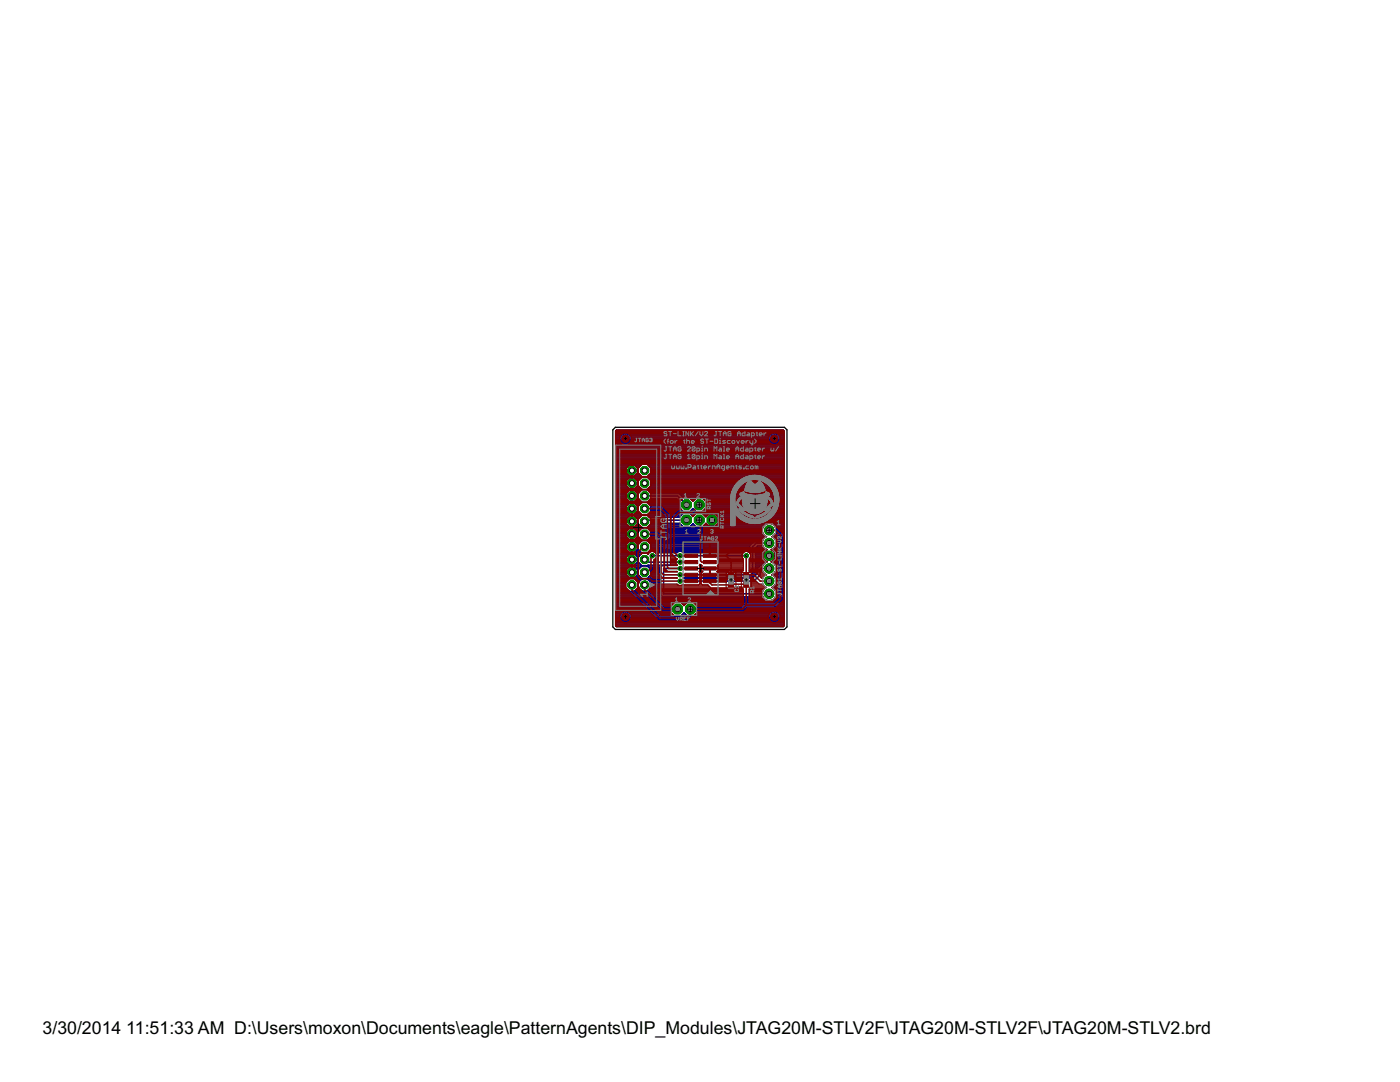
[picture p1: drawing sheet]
<svg xmlns="http://www.w3.org/2000/svg" width="279mm" height="216mm" viewBox="0 0 279 216" stroke-linecap="round" stroke-linejoin="round" font-family="sans-serif">
<defs><g id="words">
<g font-size="4">
<text x="8.5" y="206.4">3/30/2014</text>
<text x="25.2" y="206.4">11:51:33 AM D:\Users\moxon\Documents\eagle\PatternAgents\DIP_Modules\JTAG20M-STLV2F\JTAG20M-STLV2F\JTAG20M-STLV2.brd</text>
</g>
</g></defs>
<path d="M150.7 99.5v2M149.8 100.5h1.9" fill="none" stroke="#000" stroke-width=".2"/>
<g fill="none" stroke="#808080" stroke-width=".2">
<path d="M129.8 89.1l.6 .9M130.8 89.4l.1 .6 .4-.1v-.5M132.3 86.4l.4 .3M132.6 89.4l.5 .3M132.6 91l.5 .2M132.7 86.4v.6M133.1 89.4v.6M133.1 91v.5M133.7 86.7h-.6l.1-.3 .5 .1v.3l-.5 .2M134 89.7h-.6l.1-.3 .5 .2-.2 .4h-.3M134 91.2h-.6l.1-.2 .5 .1-.2 .4h-.3M134 86.4h.3"/>
<path d="M134.2 86.2v.6l-.2 .2M134.3 89.4h.3M134.3 91h.3M134.5 93.1l.2-.1v.6M134.5 89.3l-.2 .7M134.5 90.8l-.2 .7M134.5 93.1v.5M134.5 93.1l-.2-.1-.1 .1v.5M134.6 87.6l-.3 .3v.3l.3 .3M135 87.9v.7l.3 .2M135.1 93.1l.4-.1 .2 .4-.5 .2zM135.2 87h-.4l-.2-.5 .2-.1h.4v.8"/>
<path d="M135.5 87.9l-.1 .6h-.4M135.5 90h-.4l-.1-.4 .1-.2h.4v.9M135.5 91.5h-.4l-.1-.4 .1-.1h.4v.8M135.9 87.9l.4 .3M136 86.4l-.4 .1v.5h.4l.2-.2-.2-.1h-.4M136 93h.5l.1 .1-.1 .5h-.5M136.3 87.9v.6M136.3 89.4l-.4 .2v.4h.4l.2-.1-.2-.2h-.4M136.3 91l-.4 .1v.4h.4l.2-.1-.2-.2h-.4M136.5 86.1v.9l.6-.2-.2-.4h-.4M136.8 89.1v.9h.5l.1-.1-.1-.5h-.5M136.8 90.7v.8h.5l.1-.1-.1-.4h-.5"/>
<path d="M136.9 93.4h.2v.2h-.2zM137.2 88.2h-.5l.1-.3 .4 .2v.2l-.4 .2M137.4 93h.5l.1 .1-.4 .2-.2 .1 .2 .2h.4M137.5 86.5h.5M137.5 87v-.6l.2-.3 .3 .3v.6M137.6 87.9l.3 .6 .3-.6M137.8 91.5v-.5l.2-.3 .3 .3v.5M137.8 89.6h.5M137.8 90v-.6l.2-.3 .3 .3v.6M137.8 91.1h.5M138.3 93h.3M138.5 92.8v.6l-.2 .2"/>
<path d="M138.5 88.1l.5-.2 .1 .4-.4 .2zM139 93.6v-.5l.1-.1h.5v.6M139.3 86.2l.2-.1 .4 .1v.6l-.1 .2-.5-.2v-.3h.3M139.5 87.9h.4l.2 .2-.2 .4h-.4M140.2 89.7h-.6l.2-.3 .4 .2v.3l-.4 .1M140.2 91.2h-.6l.2-.2 .4 .1v.3l-.4 .1M140.3 87v-.6l.2-.3 .3 .3v.6M140.3 86.5h.5M140.4 87.9h.4l.2 .2-.5 .1-.1 .1 .1 .2h.5M140.5 93.3h-.6l.2-.3 .4 .1-.1 .5h-.3M140.5 90h.3M140.5 91.5h.3"/>
<path d="M140.8 89.1h-.1v.9M140.8 90.7h-.1v.8M140.9 93.6h.4l.1-.2-.1-.4h-.4v.7l.2 .2M141.2 86.1h.6M141.3 88.5h.3M141.5 87.5v.1M141.5 86.1v.9M141.6 87.9h-.1v.6M141.6 89.4l-.4 .2v.4h.4l.2-.1-.2-.2h-.4M141.6 91l-.4 .1v.4h.4l.2-.1-.2-.2h-.4M141.8 93.6v-.6l.3-.3 .3 .3v.6M141.8 93.1h.6"/>
<path d="M142 87.8l.1-.2h.4v.9h-.4l-.1-.2zM142.1 86.1h.3M142.1 90v-.9l.3 .3 .3-.3v.9M142.1 91.5v-.8l.3 .3 .3-.3v.8M142.3 86.1v.7l.1 .2 .3-.2M142.7 93.6v-.5l.2-.1h.4v.6M142.9 88.1h.6M143.7 93l.4 .3M143.8 87.6h.6M144 90v-.4l.1-.2h.5v.6M144 91.5v-.4l.1-.1h.5v.5M144.1 93v.6"/>
<path d="M144.1 87.6v.9M144.6 86.2l-.2-.1-.4 .1 .6 .8h-.6M144.8 87.8l.1-.2 .5 .2-.2 .3-.4 .1 .1 .3 .5-.2M144.9 90h.3M144.9 91.5h.3M144.9 86.1v.6l.3 .3 .3-.3v-.6M145 93.3h-.6l.2-.3 .4 .1v.3l-.4 .2M145.1 89v.1M145.1 90.5v.2M145.2 89.4h-.1v.6M145.2 91h-.1v.5M145.4 93h.2"/>
<path d="M145.5 92.8v.6l-.1 .2M145.9 86.1l.5 .9M146 93h.3M146.1 92.8v.6l-.1 .2M146.1 90h-.4l-.2-.4 .2-.2h.4v.9M146.1 91.5h-.4l-.2-.4 .2-.1h.4v.8M146.5 90.8l.1 .7 .5-.1M146.5 89.3l.1 .7 .5-.1M146.5 89.3l.1-.2 .5 .2v.6M146.5 90.8l.1-.1 .5 .1v.6M146.5 89.3l.6 .6M146.5 90.8l.6 .6"/>
<path d="M146.8 86.1l.6 .6M147 93l-.4 .1v.5h.4l.2-.2-.2-.1h-.4M147.2 88.2h-.6l.2-.3 .4 .2v.2l-.4 .2M147.2 86.5l-.4 .5M147.4 86.1v.9M147.4 91.5h.6M147.7 86.1v.9l.6-.9v.9M148 89.3l-.2-.2-.4 .2 .6 .7h-.6M148 91l-.3-.3v.8M148.1 93.3h-.4l-.1-.5 .1-.1h.4v.9M148.1 87.6v.9M148.1 88.1l-.4-.2-.1 .2v.4"/>
<path d="M148.5 93.4l.1 .2zM148.5 87.9h.3M148.6 86.1h.3M148.6 87h.3M148.6 87.8v.5l-.1 .2M148.8 86.1v.9M148.9 93v.4l.2 .2 .4-.2v-.4M149.3 89.3l.1-.2 .5 .2v.6l-.5 .1-.1-.4h.3M149.3 90.8l.1-.1 .5 .1v.6l-.5 .1-.1-.4h.3M149.9 86.1v.9h-.6M149.9 93v.4l.1 .2 .5-.2v-.4M150.1 87.9l.4 .3"/>
<path d="M150.2 86.5h.6M150.2 90v-.6l.3-.3 .3 .3v.6M150.2 91.5v-.5l.3-.3 .3 .3v.5M150.2 89.6h.6M150.2 91.1h.6M150.5 87.9v.6M150.8 93l.2 .6 .4-.2v-.4M151 87.9l.4 .2-.1 .4-.4-.2zM151.2 86.1h.5M151.2 89.1h.5M151.2 90.7h.5M151.4 86.1v.9"/>
<path d="M151.4 89.1v.9M151.4 90.7v.8M151.8 87.6l.1 .2v.7M151.8 88.1h.2M152.1 86.2l.1-.1 .5 .1-.2 .3-.4 .2 .1 .3 .5-.2M152.1 89.1h.3M152.1 90.7h.3M152.2 89.1v.8l.2 .1 .3-.1M152.2 90.7v.7l.2 .1 .3-.1M152.4 87.6l.3 .3v.3l-.3 .3"/>
</g>
<g fill="#808080" stroke="#808080" stroke-width=".2">
<path d="M154.8 104.9h.8z"/>
<path d="M154.7 104.8l.9 .1z"/>
<path d="M154.7 104.8h.9z"/>
<path d="M154.7 104.7l.9 .1z"/>
<path d="M154.7 104.7h.9z"/>
<path d="M154.7 104.6l.9 .1z"/>
<path d="M154.7 104.6h.9z"/>
<path d="M154.7 104.5l.9 .1z"/>
<path d="M154.7 104.5h.9z"/>
<path d="M154.7 104.4l.9 .1z"/>
<path d="M150.6 104.4l.3 .1z"/>
<path d="M150.3 104.4l1 .1z"/>
<path d="M154.7 104.4h.9z"/>
<path d="M150.1 104.4h1.4z"/>
<path d="M149.9 104.4h1.8z"/>
<path d="M149.8 104.4h2z"/>
<path d="M154.7 104.3l.9 .1z"/>
<path d="M149.7 104.3l2.2 .1z"/>
<path d="M154.7 104.3h.9z"/>
<path d="M149.6 104.3h2.4z"/>
<path d="M149.5 104.3h2.6z"/>
<path d="M154.7 104.2l.9 .1z"/>
<path d="M149.4 104.2l2.8 .1z"/>
<path d="M149.3 104.2l3 .1z"/>
<path d="M154.7 104.2h.9z"/>
<path d="M149.2 104.2h3.1z"/>
<path d="M149.2 104.2h3.2z"/>
<path d="M154.7 104.1l.9 .1z"/>
<path d="M149.1 104.1l3.4 .1z"/>
<path d="M149 104.1l3.6 .1z"/>
<path d="M154.7 104.1h.9z"/>
<path d="M148.9 104.1h3.7z"/>
<path d="M148.9 104.1h3.8z"/>
<path d="M154.7 104l.9 .1z"/>
<path d="M148.8 104l3.9 .1z"/>
<path d="M148.8 104l4 .1z"/>
<path d="M154.7 104h.9z"/>
<path d="M148.7 104h4.2z"/>
<path d="M154.7 103.9l.9 .1z"/>
<path d="M148.6 103.9l4.4 .1z"/>
<path d="M154.7 103.9h.9z"/>
<path d="M148.6 103.9h4.4z"/>
<path d="M148.5 103.9h4.6z"/>
<path d="M154.7 103.8l.9 .1z"/>
<path d="M148.4 103.8l4.7 .1z"/>
<path d="M154.7 103.8h.9z"/>
<path d="M148.4 103.8h4.8z"/>
<path d="M148.3 103.8h4.9z"/>
<path d="M148.3 103.8h5z"/>
<path d="M154.7 103.7l.9 .1z"/>
<path d="M148.3 103.7l5 .1z"/>
<path d="M148.2 103.7l5.2 .1z"/>
<path d="M154.7 103.7h.9z"/>
<path d="M148.2 103.7h5.2z"/>
<path d="M148.1 103.7h5.3z"/>
<path d="M154.7 103.6l.9 .1z"/>
<path d="M148.1 103.6l5.4 .1z"/>
<path d="M151.2 103.6l2.3 .1z"/>
<path d="M148.1 103.6l2.3 .1z"/>
<path d="M154.7 103.6h.9z"/>
<path d="M151.4 103.6h2.2z"/>
<path d="M148 103.6h2.2z"/>
<path d="M154.7 103.5l.9 .1z"/>
<path d="M151.6 103.5l2 .1z"/>
<path d="M148 103.5l2 .1z"/>
<path d="M151.7 103.5l1.9 .1z"/>
<path d="M148 103.5l1.9 .1z"/>
<path d="M154.7 103.5h.9z"/>
<path d="M151.8 103.5h1.9z"/>
<path d="M148 103.5h1.8z"/>
<path d="M151.9 103.5h1.8z"/>
<path d="M147.9 103.5h1.8z"/>
<path d="M152 103.5h1.7z"/>
<path d="M147.9 103.5h1.7z"/>
<path d="M154.7 103.4l.9 .1z"/>
<path d="M152.1 103.4l1.7 .1z"/>
<path d="M147.8 103.4l1.7 .1z"/>
<path d="M154.7 103.4h.9z"/>
<path d="M152.1 103.4h1.7z"/>
<path d="M147.8 103.4h1.7z"/>
<path d="M152.2 103.4h1.6z"/>
<path d="M147.8 103.4h1.6z"/>
<path d="M152.3 103.4h1.6z"/>
<path d="M147.7 103.4h1.7z"/>
<path d="M154.7 103.3l.9 .1z"/>
<path d="M152.3 103.3l1.6 .1z"/>
<path d="M150.9 103.3l.1 .1z"/>
<path d="M150.6 103.3l.1 .1z"/>
<path d="M147.7 103.3l1.6 .1z"/>
<path d="M154.7 103.3h.9z"/>
<path d="M152.4 103.3h1.5z"/>
<path d="M150.9 103.3h.2z"/>
<path d="M150.5 103.3h.2z"/>
<path d="M147.7 103.3h1.5z"/>
<path d="M150.9 103.3h.3z"/>
<path d="M150.4 103.3h.3z"/>
<path d="M152.5 103.3h1.5z"/>
<path d="M150.9 103.3h.4z"/>
<path d="M150.3 103.3h.3z"/>
<path d="M147.6 103.3h1.5z"/>
<path d="M154.7 103.2l.9 .1z"/>
<path d="M152.6 103.2l1.4 .1z"/>
<path d="M151 103.2l.4 .1z"/>
<path d="M150.2 103.2l.4 .1z"/>
<path d="M147.6 103.2l1.5 .1z"/>
<path d="M151 103.2l.5 .1z"/>
<path d="M150.1 103.2l.5 .1z"/>
<path d="M147.6 103.2l1.4 .1z"/>
<path d="M154.7 103.2h.9z"/>
<path d="M152.7 103.2h1.4z"/>
<path d="M151 103.2h.6z"/>
<path d="M150 103.2h.6z"/>
<path d="M147.5 103.2h1.5z"/>
<path d="M154.7 103.1l.9 .1z"/>
<path d="M152.7 103.1l1.4 .1z"/>
<path d="M151.1 103.1l.6 .1z"/>
<path d="M149.9 103.1l.6 .1z"/>
<path d="M147.5 103.1l1.4 .1z"/>
<path d="M147.5 103.1l1.3 .1z"/>
<path d="M154.7 103.1h.9z"/>
<path d="M152.8 103.1h1.3z"/>
<path d="M151.1 103.1h.7z"/>
<path d="M149.8 103.1h.7z"/>
<path d="M147.4 103.1h1.4z"/>
<path d="M152.8 103.1h1.4z"/>
<path d="M151.2 103.1h.7z"/>
<path d="M149.7 103.1h.8z"/>
<path d="M152.9 103.1h1.3z"/>
<path d="M151.2 103.1h.8z"/>
<path d="M149.7 103.1h.7z"/>
<path d="M147.4 103.1h1.3z"/>
<path d="M154.7 103l.9 .1z"/>
<path d="M152.9 103l1.3 .1z"/>
<path d="M151.2 103l.8 .1z"/>
<path d="M149.6 103l.8 .1z"/>
<path d="M147.4 103l1.3 .1z"/>
<path d="M154.7 103h.9z"/>
<path d="M153 103h1.2z"/>
<path d="M151.2 103h.9z"/>
<path d="M149.5 103h.9z"/>
<path d="M147.3 103h1.4z"/>
<path d="M153 103h1.3z"/>
<path d="M149.5 103h.8z"/>
<path d="M147.3 103h1.3z"/>
<path d="M153.1 103h1.2z"/>
<path d="M151.3 103h.9z"/>
<path d="M149.4 103h.9z"/>
<path d="M154.7 102.9l.9 .1z"/>
<path d="M153.1 102.9l1.2 .1z"/>
<path d="M151.3 102.9l1 .1z"/>
<path d="M149.4 102.9l.9 .1z"/>
<path d="M147.3 102.9l1.2 .1z"/>
<path d="M154.7 102.9h.9z"/>
<path d="M153.1 102.9h1.2z"/>
<path d="M151.4 102.9h.9z"/>
<path d="M149.3 102.9h.9z"/>
<path d="M147.3 102.9h1.2z"/>
<path d="M153.1 102.9h1.3z"/>
<path d="M151.5 102.9h.9z"/>
<path d="M149.2 102.9h.9z"/>
<path d="M147.2 102.9h1.3z"/>
<path d="M154.7 102.8l.9 .1z"/>
<path d="M153.2 102.8l1.2 .1z"/>
<path d="M151.6 102.8l.8 .1z"/>
<path d="M149.2 102.8l.8 .1z"/>
<path d="M147.2 102.8l1.2 .1z"/>
<path d="M151.7 102.8l.8 .1z"/>
<path d="M149.1 102.8l.8 .1z"/>
<path d="M154.7 102.8h.9z"/>
<path d="M153.2 102.8h1.2z"/>
<path d="M151.7 102.8h.8z"/>
<path d="M149.1 102.8h.8z"/>
<path d="M147.2 102.8h1.2z"/>
<path d="M153.3 102.8h1.2z"/>
<path d="M151.8 102.8h.8z"/>
<path d="M149 102.8h.8z"/>
<path d="M147.2 102.8h1.1z"/>
<path d="M154.7 102.7l.9 .1z"/>
<path d="M153.3 102.7l1.2 .1z"/>
<path d="M151.9 102.7l.7 .1z"/>
<path d="M149 102.7l.7 .1z"/>
<path d="M147.1 102.7l1.2 .1z"/>
<path d="M153.4 102.7l1.1 .1z"/>
<path d="M152 102.7l.7 .1z"/>
<path d="M148.9 102.7l.7 .1z"/>
<path d="M154.7 102.7h.9z"/>
<path d="M153.4 102.7h1.1z"/>
<path d="M152 102.7h.7z"/>
<path d="M148.9 102.7h.7z"/>
<path d="M147.1 102.7h1.1z"/>
<path d="M148.9 102.7h.6z"/>
<path d="M147 102.7h1.2z"/>
<path d="M154.7 102.6l.9 .1z"/>
<path d="M153.4 102.6l1.2 .1z"/>
<path d="M152.1 102.6l.7 .1z"/>
<path d="M148.8 102.6l.7 .1z"/>
<path d="M147 102.6l1.2 .1z"/>
<path d="M152.2 102.6l.6 .1z"/>
<path d="M147 102.6l1.1 .1z"/>
<path d="M154.7 102.6h.9z"/>
<path d="M153.5 102.6h1.1z"/>
<path d="M152.2 102.6h.7z"/>
<path d="M148.7 102.6h.7z"/>
<path d="M147 102.6h1.1z"/>
<path d="M152.3 102.6h.6z"/>
<path d="M148.7 102.6h.6z"/>
<path d="M146.9 102.6h1.1z"/>
<path d="M154.7 102.5l.9 .1z"/>
<path d="M153.6 102.5l1.1 .1z"/>
<path d="M152.4 102.5l.6 .1z"/>
<path d="M148.6 102.5l.6 .1z"/>
<path d="M147 102.5l1 .1z"/>
<path d="M154.7 102.5h.9z"/>
<path d="M153.6 102.5h1.1z"/>
<path d="M152.4 102.5h.6z"/>
<path d="M148.6 102.5h.6z"/>
<path d="M146.9 102.5h1.1z"/>
<path d="M152.5 102.5h.6z"/>
<path d="M150.6 102.5h.4z"/>
<path d="M148.5 102.5h.6z"/>
<path d="M153.6 102.4l2 .1z"/>
<path d="M152.5 102.4l.6 .1z"/>
<path d="M150.3 102.4l.9 .1z"/>
<path d="M148.5 102.4l.6 .1z"/>
<path d="M146.9 102.4l1 .1z"/>
<path d="M153.7 102.4l1.9 .1z"/>
<path d="M150.3 102.4l1 .1z"/>
<path d="M153.7 102.4h1.9z"/>
<path d="M152.6 102.4h.6z"/>
<path d="M150.2 102.4h1.2z"/>
<path d="M148.4 102.4h.6z"/>
<path d="M146.8 102.4h1.1z"/>
<path d="M150.1 102.4h1.4z"/>
<path d="M153.7 102.3l1.9 .1z"/>
<path d="M152.7 102.3l.5 .1z"/>
<path d="M150 102.3l1.6 .1z"/>
<path d="M148.4 102.3l.5 .1z"/>
<path d="M146.8 102.3l1.1 .1z"/>
<path d="M153.8 102.3l1.8 .1z"/>
<path d="M152.7 102.3l.6 .1z"/>
<path d="M149.9 102.3l1.8 .1z"/>
<path d="M146.8 102.3l1 .1z"/>
<path d="M153.8 102.3h1.8z"/>
<path d="M152.7 102.3h.6z"/>
<path d="M149.9 102.3h1.8z"/>
<path d="M148.3 102.3h.5z"/>
<path d="M146.8 102.3h1z"/>
<path d="M152.8 102.3h.5z"/>
<path d="M149.8 102.3h2z"/>
<path d="M153.8 102.2l1.8 .1z"/>
<path d="M152.8 102.2l.6 .1z"/>
<path d="M149.7 102.2l2.1 .1z"/>
<path d="M148.2 102.2l.6 .1z"/>
<path d="M146.7 102.2l1.1 .1z"/>
<path d="M153.9 102.2l1.7 .1z"/>
<path d="M149.7 102.2l2.2 .1z"/>
<path d="M148.2 102.2l.5 .1z"/>
<path d="M146.7 102.2l1 .1z"/>
<path d="M153.9 102.2h1.7z"/>
<path d="M152.9 102.2h.5z"/>
<path d="M149.6 102.2h2.4z"/>
<path d="M148.2 102.2h.5z"/>
<path d="M146.7 102.2h1z"/>
<path d="M148.1 102.2h.6z"/>
<path d="M153.9 102.1l1.7 .1z"/>
<path d="M153 102.1l.5 .1z"/>
<path d="M149.5 102.1l2.5 .1z"/>
<path d="M148.1 102.1l.5 .1z"/>
<path d="M146.7 102.1l1 .1z"/>
<path d="M149.5 102.1l2.6 .1z"/>
<path d="M153.9 102.1h1.7z"/>
<path d="M153.1 102.1h.4z"/>
<path d="M149.5 102.1h2.6z"/>
<path d="M148.1 102.1h.4z"/>
<path d="M146.7 102.1h.9z"/>
<path d="M154 102.1h1.6z"/>
<path d="M149.4 102.1h2.7z"/>
<path d="M146.6 102.1h1z"/>
<path d="M154 102l1.6 .1z"/>
<path d="M153.1 102l.5 .1z"/>
<path d="M149.4 102l2.8 .1z"/>
<path d="M148 102l.5 .1z"/>
<path d="M146.6 102l1 .1z"/>
<path d="M154 102h1.6z"/>
<path d="M153.1 102h.5z"/>
<path d="M149.4 102h2.8z"/>
<path d="M148 102h.5z"/>
<path d="M146.6 102h1z"/>
<path d="M153.2 102h.4z"/>
<path d="M149.3 102h3z"/>
<path d="M148 102h.4z"/>
<path d="M154.1 102h1.5z"/>
<path d="M147.9 102h.5z"/>
<path d="M154.1 101.9l1.5 .1z"/>
<path d="M153.2 101.9l.5 .1z"/>
<path d="M149.3 101.9l3.1 .1z"/>
<path d="M147.9 101.9l.5 .1z"/>
<path d="M146.6 101.9l.9 .1z"/>
<path d="M153.3 101.9l.4 .1z"/>
<path d="M149.2 101.9l3.2 .1z"/>
<path d="M147.9 101.9l.4 .1z"/>
<path d="M146.5 101.9l1 .1z"/>
<path d="M154.1 101.9h1.5z"/>
<path d="M153.3 101.9h.4z"/>
<path d="M149.2 101.9h3.2z"/>
<path d="M147.9 101.9h.4z"/>
<path d="M146.6 101.9h.9z"/>
<path d="M153.3 101.9h.5z"/>
<path d="M147.8 101.9h.5z"/>
<path d="M146.5 101.9h1z"/>
<path d="M154.1 101.8l1.5 .1z"/>
<path d="M153.4 101.8l.4 .1z"/>
<path d="M152.7 101.8l.4 .1z"/>
<path d="M149.1 101.8l3.4 .1z"/>
<path d="M148.6 101.8l.3 .1z"/>
<path d="M147.8 101.8l.5 .1z"/>
<path d="M146.5 101.8l.9 .1z"/>
<path d="M154.2 101.8l1.4 .1z"/>
<path d="M152.7 101.8l.5 .1z"/>
<path d="M148.4 101.8l.5 .1z"/>
<path d="M147.8 101.8l.4 .1z"/>
<path d="M146.5 101.8l1 .1z"/>
<path d="M154.2 101.8h1.4z"/>
<path d="M153.4 101.8h.4z"/>
<path d="M152.7 101.8h.7z"/>
<path d="M149.1 101.8h3.4z"/>
<path d="M147.8 101.8h1.1z"/>
<path d="M146.5 101.8h.9z"/>
<path d="M154.2 101.7l1.4 .1z"/>
<path d="M152.7 101.7l1.1 .1z"/>
<path d="M149.1 101.7l3.4 .1z"/>
<path d="M147.8 101.7l1.1 .1z"/>
<path d="M146.5 101.7l.9 .1z"/>
<path d="M152.8 101.7l1.1 .1z"/>
<path d="M149 101.7l3.5 .1z"/>
<path d="M147.7 101.7l1.1 .1z"/>
<path d="M154.2 101.7h1.4z"/>
<path d="M152.8 101.7h1.1z"/>
<path d="M149 101.7h3.6z"/>
<path d="M147.7 101.7h1.1z"/>
<path d="M146.5 101.7h.9z"/>
<path d="M148.9 101.7h3.7z"/>
<path d="M146.4 101.7h1z"/>
<path d="M154.3 101.6l1.3 .1z"/>
<path d="M152.9 101.6l1 .1z"/>
<path d="M148.9 101.6l3.8 .1z"/>
<path d="M147.7 101.6l1 .1z"/>
<path d="M146.4 101.6l.9 .1z"/>
<path d="M154.3 101.6h1.3z"/>
<path d="M152.9 101.6h1.1z"/>
<path d="M148.9 101.6h3.8z"/>
<path d="M147.7 101.6h1z"/>
<path d="M146.4 101.6h.9z"/>
<path d="M147.6 101.6h1.1z"/>
<path d="M153 101.6h1z"/>
<path d="M147.6 101.6h1z"/>
<path d="M154.3 101.5l1.3 .1z"/>
<path d="M153 101.5l.4 .1z"/>
<path d="M148.8 101.5l3.9 .1z"/>
<path d="M148.2 101.5l.4 .1z"/>
<path d="M146.4 101.5l.9 .1z"/>
<path d="M154.3 101.5h1.3z"/>
<path d="M153 101.5h.4z"/>
<path d="M148.9 101.5h3.9z"/>
<path d="M148.2 101.5h.4z"/>
<path d="M146.3 101.5h1z"/>
<path d="M153 101.5h.5z"/>
<path d="M148.8 101.5h4z"/>
<path d="M148.1 101.5h.5z"/>
<path d="M154.4 101.5h1.2z"/>
<path d="M153.1 101.5h.4z"/>
<path d="M148.1 101.5h.4z"/>
<path d="M146.3 101.5h.9z"/>
<path d="M154.4 101.4l1.2 .1z"/>
<path d="M153.1 101.4l.4 .1z"/>
<path d="M148.8 101.4l4 .1z"/>
<path d="M148.1 101.4l.4 .1z"/>
<path d="M146.3 101.4l.9 .1z"/>
<path d="M153.1 101.4l.5 .1z"/>
<path d="M148 101.4l.5 .1z"/>
<path d="M154.4 101.4h1.2z"/>
<path d="M153.2 101.4h.4z"/>
<path d="M148.8 101.4h4z"/>
<path d="M148 101.4h.4z"/>
<path d="M146.3 101.4h.9z"/>
<path d="M154.4 101.3l1.2 .1z"/>
<path d="M153.2 101.3l.4 .1z"/>
<path d="M148.7 101.3l4.2 .1z"/>
<path d="M148 101.3l.4 .1z"/>
<path d="M146.3 101.3l.9 .1z"/>
<path d="M147.9 101.3l.5 .1z"/>
<path d="M154.4 101.3h1.2z"/>
<path d="M153.2 101.3h.5z"/>
<path d="M148.7 101.3h4.2z"/>
<path d="M147.9 101.3h.5z"/>
<path d="M146.3 101.3h.9z"/>
<path d="M153.3 101.3h.4z"/>
<path d="M154.5 101.2l1.1 .1z"/>
<path d="M153.3 101.2l.5 .1z"/>
<path d="M148.7 101.2l4.3 .1z"/>
<path d="M147.9 101.2l.4 .1z"/>
<path d="M146.3 101.2l.9 .1z"/>
<path d="M148.7 101.2l4.2 .1z"/>
<path d="M147.8 101.2l.5 .1z"/>
<path d="M146.2 101.2l.9 .1z"/>
<path d="M154.5 101.2h1.1z"/>
<path d="M153.3 101.2h.5z"/>
<path d="M148.7 101.2h4.3z"/>
<path d="M147.8 101.2h.5z"/>
<path d="M146.2 101.2h.9z"/>
<path d="M153.4 101.2h.4z"/>
<path d="M148.6 101.2h4.4z"/>
<path d="M147.8 101.2h.4z"/>
<path d="M153.4 101.2h.5z"/>
<path d="M147.7 101.2h.5z"/>
<path d="M154.5 101.1l1.1 .1z"/>
<path d="M153.4 101.1l.5 .1z"/>
<path d="M152.1 101.1l.9 .1z"/>
<path d="M148.6 101.1l3.1 .1z"/>
<path d="M147.7 101.1l.5 .1z"/>
<path d="M146.2 101.1l.9 .1z"/>
<path d="M154.5 101.1h1.1z"/>
<path d="M153.5 101.1h.4z"/>
<path d="M152.2 101.1h.8z"/>
<path d="M150 101.1h1.6z"/>
<path d="M148.6 101.1h.9z"/>
<path d="M147.7 101.1h.4z"/>
<path d="M146.2 101.1h.9z"/>
<path d="M150.1 101.1h1.5z"/>
<path d="M148.6 101.1h.8z"/>
<path d="M154.5 101l1.1 .1z"/>
<path d="M153.5 101l.5 .1z"/>
<path d="M152.3 101l.7 .1z"/>
<path d="M150.1 101l1.4 .1z"/>
<path d="M148.6 101l.8 .1z"/>
<path d="M147.6 101l.5 .1z"/>
<path d="M146.2 101l.9 .1z"/>
<path d="M152.3 101l.8 .1z"/>
<path d="M148.5 101l.9 .1z"/>
<path d="M146.2 101l.8 .1z"/>
<path d="M154.6 101h1z"/>
<path d="M153.6 101h.4z"/>
<path d="M152.4 101h.7z"/>
<path d="M150.1 101h1.3z"/>
<path d="M148.5 101h.8z"/>
<path d="M147.6 101h.4z"/>
<path d="M146.2 101h.8z"/>
<path d="M153.6 101h.5z"/>
<path d="M150.2 101h1.2z"/>
<path d="M154.6 100.9l1 .1z"/>
<path d="M153.6 100.9l.5 .1z"/>
<path d="M152.4 100.9l.7 .1z"/>
<path d="M151.7 100.9l.4 .1z"/>
<path d="M150.2 100.9l1.2 .1z"/>
<path d="M149.6 100.9l.3 .1z"/>
<path d="M148.5 100.9l.7 .1z"/>
<path d="M147.5 100.9l.5 .1z"/>
<path d="M146.2 100.9l.8 .1z"/>
<path d="M152.5 100.9l.6 .1z"/>
<path d="M151.6 100.9l.5 .1z"/>
<path d="M150.2 100.9l1.1 .1z"/>
<path d="M149.5 100.9l.5 .1z"/>
<path d="M154.6 100.9h1z"/>
<path d="M153.6 100.9h.5z"/>
<path d="M152.5 100.9h.6z"/>
<path d="M151.6 100.9h.6z"/>
<path d="M150.3 100.9h1z"/>
<path d="M149.4 100.9h.6z"/>
<path d="M148.5 100.9h.7z"/>
<path d="M147.5 100.9h.4z"/>
<path d="M146.2 100.9h.8z"/>
<path d="M153.7 100.9h.5z"/>
<path d="M149.4 100.9h.7z"/>
<path d="M147.4 100.9h.5z"/>
<path d="M154.6 100.8l1 .1z"/>
<path d="M153.7 100.8l.5 .1z"/>
<path d="M152.5 100.8l.6 .1z"/>
<path d="M151.5 100.8l.8 .1z"/>
<path d="M150.3 100.8l1 .1z"/>
<path d="M149.3 100.8l.8 .1z"/>
<path d="M148.5 100.8l.7 .1z"/>
<path d="M147.4 100.8l.5 .1z"/>
<path d="M146.2 100.8l.8 .1z"/>
<path d="M146.1 100.8l.9 .1z"/>
<path d="M154.6 100.8h1z"/>
<path d="M153.7 100.8h.6z"/>
<path d="M152.5 100.8h.6z"/>
<path d="M151.9 100.8h.4z"/>
<path d="M151.5 100.8h.4z"/>
<path d="M150.3 100.8h1z"/>
<path d="M149.7 100.8h.5z"/>
<path d="M149.3 100.8h.4z"/>
<path d="M148.5 100.8h.6z"/>
<path d="M147.3 100.8h.5z"/>
<path d="M146.1 100.8h.9z"/>
<path d="M153.8 100.8h.5z"/>
<path d="M152 100.8h.3z"/>
<path d="M151.4 100.8h.3z"/>
<path d="M149.8 100.8h.4z"/>
<path d="M149.2 100.8h.4z"/>
<path d="M154.6 100.7l1 .1z"/>
<path d="M153.8 100.7l.5 .1z"/>
<path d="M152.5 100.7l.6 .1z"/>
<path d="M152.1 100.7l.3 .1z"/>
<path d="M151.4 100.7l.3 .1z"/>
<path d="M150.4 100.7l.8 .1z"/>
<path d="M149.9 100.7l.3 .1z"/>
<path d="M149.2 100.7l.3 .1z"/>
<path d="M148.5 100.7l.6 .1z"/>
<path d="M147.3 100.7l.5 .1z"/>
<path d="M146.1 100.7l.9 .1z"/>
<path d="M153.8 100.7l.6 .1z"/>
<path d="M152.6 100.7l.5 .1z"/>
<path d="M147.2 100.7l.6 .1z"/>
<path d="M154.7 100.7h.9z"/>
<path d="M153.9 100.7h.5z"/>
<path d="M152.6 100.7h.6z"/>
<path d="M152.1 100.7h.3z"/>
<path d="M151.4 100.7h.2z"/>
<path d="M150.4 100.7h.8z"/>
<path d="M149.9 100.7h.3z"/>
<path d="M149.2 100.7h.3z"/>
<path d="M148.5 100.7h.6z"/>
<path d="M147.2 100.7h.5z"/>
<path d="M146.1 100.7h.9z"/>
<path d="M153.9 100.7h.6z"/>
<path d="M150 100.7h.2z"/>
<path d="M148.4 100.7h.6z"/>
<path d="M146.1 100.7h.8z"/>
<path d="M154.7 100.6l.9 .1z"/>
<path d="M153.9 100.6l.6 .1z"/>
<path d="M152.6 100.6l.6 .1z"/>
<path d="M152.1 100.6l.3 .1z"/>
<path d="M151.4 100.6l.2 .1z"/>
<path d="M150.4 100.6l.8 .1z"/>
<path d="M150 100.6l.2 .1z"/>
<path d="M149.2 100.6l.2 .1z"/>
<path d="M148.4 100.6l.6 .1z"/>
<path d="M147.1 100.6l.6 .1z"/>
<path d="M146.1 100.6l.8 .1z"/>
<path d="M154.7 100.6h.9z"/>
<path d="M153.9 100.6h.6z"/>
<path d="M152.6 100.6h.6z"/>
<path d="M152.2 100.6h.2z"/>
<path d="M151.3 100.6h.3z"/>
<path d="M150.4 100.6h.8z"/>
<path d="M150 100.6h.2z"/>
<path d="M149.2 100.6h.2z"/>
<path d="M148.4 100.6h.6z"/>
<path d="M147.1 100.6h.6z"/>
<path d="M146.1 100.6h.8z"/>
<path d="M154 100.6h.5z"/>
<path d="M151.8 100.6h.2z"/>
<path d="M150.5 100.6h.2z"/>
<path d="M147.1 100.6h.5z"/>
<path d="M150.1 100.6h.2z"/>
<path d="M149.6 100.6h.2z"/>
<path d="M148.5 100.6h.5z"/>
<path d="M154.7 100.5l.9 .1z"/>
<path d="M154 100.5l.5 .1z"/>
<path d="M152.2 100.5l.2 .1z"/>
<path d="M151.7 100.5l.3 .1z"/>
<path d="M151.3 100.5l.3 .1z"/>
<path d="M150.1 100.5l.2 .1z"/>
<path d="M149.6 100.5l.2 .1z"/>
<path d="M149.2 100.5l.2 .1z"/>
<path d="M147.1 100.5l.5 .1z"/>
<path d="M146 100.5l.9 .1z"/>
<path d="M154.1 100.5l.4 .1z"/>
<path d="M151.7 100.5l.4 .1z"/>
<path d="M149.6 100.5l.3 .1z"/>
<path d="M154.7 100.5h.9z"/>
<path d="M154.1 100.5h.4z"/>
<path d="M152.2 100.5h.2z"/>
<path d="M151.7 100.5h.4z"/>
<path d="M151.3 100.5h.2z"/>
<path d="M150.1 100.5h.2z"/>
<path d="M149.6 100.5h.3z"/>
<path d="M149.2 100.5h.2z"/>
<path d="M147.2 100.5h.3z"/>
<path d="M146 100.5h.9z"/>
<path d="M146.1 100.5h.8z"/>
<path d="M154.7 100.4l.9 .1z"/>
<path d="M154.1 100.4l.3 .1z"/>
<path d="M152.2 100.4l.2 .1z"/>
<path d="M151.7 100.4l.3 .1z"/>
<path d="M151.3 100.4l.2 .1z"/>
<path d="M150.1 100.4l.2 .1z"/>
<path d="M149.6 100.4l.3 .1z"/>
<path d="M149.2 100.4l.2 .1z"/>
<path d="M147.2 100.4l.3 .1z"/>
<path d="M146.1 100.4l.8 .1z"/>
<path d="M154.7 100.4h.9z"/>
<path d="M154.1 100.4h.3z"/>
<path d="M152.2 100.4h.2z"/>
<path d="M151.7 100.4h.3z"/>
<path d="M151.3 100.4h.3z"/>
<path d="M150.1 100.4h.2z"/>
<path d="M149.6 100.4h.3z"/>
<path d="M149.2 100.4h.2z"/>
<path d="M147.2 100.4h.3z"/>
<path d="M146 100.4h.9z"/>
<path d="M152.6 100.4h.6z"/>
<path d="M149.6 100.4h.2z"/>
<path d="M154.7 100.3l.9 .1z"/>
<path d="M154.1 100.3l.3 .1z"/>
<path d="M152.6 100.3l.6 .1z"/>
<path d="M152.2 100.3l.2 .1z"/>
<path d="M151.8 100.3l.2 .1z"/>
<path d="M151.3 100.3l.3 .1z"/>
<path d="M150.5 100.3l.7 .1z"/>
<path d="M150 100.3l.3 .1z"/>
<path d="M149.6 100.3l.2 .1z"/>
<path d="M149.2 100.3l.2 .1z"/>
<path d="M148.4 100.3l.6 .1z"/>
<path d="M147.2 100.3l.3 .1z"/>
<path d="M146 100.3l.9 .1z"/>
<path d="M150.4 100.3l.8 .1z"/>
<path d="M150 100.3l.2 .1z"/>
<path d="M154.7 100.3h.9z"/>
<path d="M154.1 100.3h.3z"/>
<path d="M152.6 100.3h.6z"/>
<path d="M152.2 100.3h.2z"/>
<path d="M151.3 100.3h.3z"/>
<path d="M150.4 100.3h.8z"/>
<path d="M150 100.3h.2z"/>
<path d="M149.2 100.3h.2z"/>
<path d="M148.4 100.3h.6z"/>
<path d="M147.2 100.3h.3z"/>
<path d="M146 100.3h.9z"/>
<path d="M152.1 100.3h.3z"/>
<path d="M151.4 100.3h.2z"/>
<path d="M148.4 100.3h.7z"/>
<path d="M154.7 100.2l.9 .1z"/>
<path d="M154.1 100.2l.3 .1z"/>
<path d="M152.6 100.2l.6 .1z"/>
<path d="M152.1 100.2l.3 .1z"/>
<path d="M151.4 100.2l.2 .1z"/>
<path d="M150.4 100.2l.8 .1z"/>
<path d="M150 100.2l.2 .1z"/>
<path d="M149.2 100.2l.3 .1z"/>
<path d="M148.3 100.2l.8 .1z"/>
<path d="M147.2 100.2l.3 .1z"/>
<path d="M146 100.2l.9 .1z"/>
<path d="M154.7 100.2h.9z"/>
<path d="M154.1 100.2h.3z"/>
<path d="M152.6 100.2h.6z"/>
<path d="M152.1 100.2h.3z"/>
<path d="M151.4 100.2h.2z"/>
<path d="M150.4 100.2h.8z"/>
<path d="M149.9 100.2h.3z"/>
<path d="M149.2 100.2h.3z"/>
<path d="M148.4 100.2h.7z"/>
<path d="M147.2 100.2h.4z"/>
<path d="M146 100.2h.9z"/>
<path d="M154 100.2h.4z"/>
<path d="M151.4 100.2h.3z"/>
<path d="M154.8 100.2h.8z"/>
<path d="M152.5 100.2h.7z"/>
<path d="M154.8 100.1l.8 .1z"/>
<path d="M154 100.1l.3 .1z"/>
<path d="M152.5 100.1l.7 .1z"/>
<path d="M152 100.1l.3 .1z"/>
<path d="M151.4 100.1l.3 .1z"/>
<path d="M150.4 100.1l.8 .1z"/>
<path d="M149.8 100.1l.4 .1z"/>
<path d="M149.3 100.1l.3 .1z"/>
<path d="M148.4 100.1l.7 .1z"/>
<path d="M147.3 100.1l.3 .1z"/>
<path d="M146 100.1l.9 .1z"/>
<path d="M154.8 100.1h.8z"/>
<path d="M154 100.1h.3z"/>
<path d="M152.5 100.1h.7z"/>
<path d="M151.5 100.1h.8z"/>
<path d="M150.3 100.1h.9z"/>
<path d="M149.3 100.1h.8z"/>
<path d="M148.4 100.1h.7z"/>
<path d="M147.3 100.1h.3z"/>
<path d="M146 100.1h.9z"/>
<path d="M150.3 100.1h1z"/>
<path d="M148.3 100.1h.8z"/>
<path d="M146 100.1h.8z"/>
<path d="M152.5 100.1h.8z"/>
<path d="M148.4 100.1h.8z"/>
<path d="M154.8 100l.8 .1z"/>
<path d="M154 100l.3 .1z"/>
<path d="M152.5 100l.8 .1z"/>
<path d="M151.6 100l.6 .1z"/>
<path d="M150.3 100l1 .1z"/>
<path d="M149.4 100l.7 .1z"/>
<path d="M148.4 100l.8 .1z"/>
<path d="M147.3 100l.3 .1z"/>
<path d="M146 100l.8 .1z"/>
<path d="M153.9 100l.4 .1z"/>
<path d="M150.3 100l1.1 .1z"/>
<path d="M149.4 100l.6 .1z"/>
<path d="M148.3 100l.9 .1z"/>
<path d="M154.8 100h.8z"/>
<path d="M153.9 100h.4z"/>
<path d="M152.4 100h.9z"/>
<path d="M151.6 100h.6z"/>
<path d="M150.3 100h1.1z"/>
<path d="M149.5 100h.5z"/>
<path d="M148.4 100h.8z"/>
<path d="M147.3 100h.4z"/>
<path d="M146 100h.8z"/>
<path d="M154.8 99.9l.8 .1z"/>
<path d="M153.9 99.9l.4 .1z"/>
<path d="M152.4 99.9l.8 .1z"/>
<path d="M151.7 99.9l.4 .1z"/>
<path d="M150.2 99.9l1.2 .1z"/>
<path d="M149.5 99.9l.4 .1z"/>
<path d="M148.4 99.9l.8 .1z"/>
<path d="M147.3 99.9l.4 .1z"/>
<path d="M146 99.9l.8 .1z"/>
<path d="M153.9 99.9l.3 .1z"/>
<path d="M151.8 99.9l.2 .1z"/>
<path d="M149.6 99.9l.2 .1z"/>
<path d="M154.8 99.9h.8z"/>
<path d="M153.9 99.9h.4z"/>
<path d="M152.3 99.9h.9z"/>
<path d="M150.2 99.9h1.3z"/>
<path d="M148.4 99.9h.9z"/>
<path d="M147.4 99.9h.3z"/>
<path d="M146 99.9h.8z"/>
<path d="M153.9 99.9h.3z"/>
<path d="M154.8 99.8l.8 .1z"/>
<path d="M153.9 99.8l.3 .1z"/>
<path d="M152.3 99.8l.9 .1z"/>
<path d="M150.1 99.8l1.4 .1z"/>
<path d="M148.4 99.8l1 .1z"/>
<path d="M147.4 99.8l.3 .1z"/>
<path d="M146 99.8l.8 .1z"/>
<path d="M153.8 99.8l.4 .1z"/>
<path d="M152.2 99.8l1 .1z"/>
<path d="M150.1 99.8l1.5 .1z"/>
<path d="M148.3 99.8l1.1 .1z"/>
<path d="M147.4 99.8l.4 .1z"/>
<path d="M154.8 99.8h.8z"/>
<path d="M153.8 99.8h.4z"/>
<path d="M152.2 99.8h1z"/>
<path d="M150 99.8h1.6z"/>
<path d="M148.4 99.8h1.1z"/>
<path d="M147.4 99.8h.4z"/>
<path d="M146 99.8h.8z"/>
<path d="M152.1 99.8h1.1z"/>
<path d="M149.9 99.8h1.8z"/>
<path d="M149.6 99.8h.2z"/>
<path d="M151.8 99.8h1.4z"/>
<path d="M148.4 99.8h3.4z"/>
<path d="M154.8 99.7l.8 .1z"/>
<path d="M153.8 99.7l.3 .1z"/>
<path d="M148.4 99.7l4.8 .1z"/>
<path d="M147.5 99.7l.3 .1z"/>
<path d="M146 99.7l.8 .1z"/>
<path d="M154.8 99.7h.8z"/>
<path d="M153.8 99.7h.3z"/>
<path d="M148.4 99.7h4.8z"/>
<path d="M147.5 99.7h.4z"/>
<path d="M146 99.7h.8z"/>
<path d="M153.7 99.7h.4z"/>
<path d="M154.8 99.6l.8 .1z"/>
<path d="M153.6 99.6l.5 .1z"/>
<path d="M148.4 99.6l4.8 .1z"/>
<path d="M147.5 99.6l.4 .1z"/>
<path d="M146 99.6l.8 .1z"/>
<path d="M154.8 99.6h.8z"/>
<path d="M153.6 99.6h.5z"/>
<path d="M148.4 99.6h4.8z"/>
<path d="M147.6 99.6h.3z"/>
<path d="M146 99.6h.8z"/>
<path d="M153.6 99.6h.4z"/>
<path d="M147.6 99.6h.4z"/>
<path d="M154.8 99.5l.8 .1z"/>
<path d="M153.6 99.5l.4 .1z"/>
<path d="M148.4 99.5l4.8 .1z"/>
<path d="M147.6 99.5l.4 .1z"/>
<path d="M146 99.5l.8 .1z"/>
<path d="M153.5 99.5l.5 .1z"/>
<path d="M154.8 99.5h.8z"/>
<path d="M153.5 99.5h.5z"/>
<path d="M148.4 99.5h4.8z"/>
<path d="M147.6 99.5h.5z"/>
<path d="M146 99.5h.8z"/>
<path d="M147.7 99.5h.4z"/>
<path d="M154.8 99.4l.8 .1z"/>
<path d="M153.5 99.4l.4 .1z"/>
<path d="M151.4 99.4l1.8 .1z"/>
<path d="M148.4 99.4l1.8 .1z"/>
<path d="M147.7 99.4l.4 .1z"/>
<path d="M146 99.4l.8 .1z"/>
<path d="M153.4 99.4l.5 .1z"/>
<path d="M151.8 99.4l1.4 .1z"/>
<path d="M148.4 99.4l1.4 .1z"/>
<path d="M147.7 99.4l.5 .1z"/>
<path d="M154.8 99.4h.8z"/>
<path d="M153.4 99.4h.5z"/>
<path d="M152 99.4h1.2z"/>
<path d="M148.4 99.4h1.2z"/>
<path d="M147.7 99.4h.5z"/>
<path d="M146 99.4h.8z"/>
<path d="M153.3 99.4h.6z"/>
<path d="M152.2 99.4h1z"/>
<path d="M148.5 99.4h.9z"/>
<path d="M147.8 99.4h.5z"/>
<path d="M154.8 99.3l.8 .1z"/>
<path d="M153.3 99.3l.5 .1z"/>
<path d="M152.4 99.3l.8 .1z"/>
<path d="M148.4 99.3l.8 .1z"/>
<path d="M147.8 99.3l.5 .1z"/>
<path d="M146 99.3l.8 .1z"/>
<path d="M153.2 99.3l.6 .1z"/>
<path d="M152.5 99.3l.7 .1z"/>
<path d="M150.6 99.3l.3 .1z"/>
<path d="M148.5 99.3l.6 .1z"/>
<path d="M147.8 99.3l.6 .1z"/>
<path d="M154.8 99.3h.8z"/>
<path d="M152.7 99.3h1.1z"/>
<path d="M150 99.3h1.6z"/>
<path d="M147.8 99.3h1.1z"/>
<path d="M146 99.3h.8z"/>
<path d="M152.8 99.3h.9z"/>
<path d="M149.7 99.3h2.2z"/>
<path d="M147.9 99.3h.9z"/>
<path d="M152.9 99.3h.8z"/>
<path d="M149.5 99.3h2.6z"/>
<path d="M147.9 99.3h.8z"/>
<path d="M154.8 99.2l.8 .1z"/>
<path d="M153 99.2l.6 .1z"/>
<path d="M149.2 99.2l3.1 .1z"/>
<path d="M147.9 99.2l.7 .1z"/>
<path d="M146 99.2l.8 .1z"/>
<path d="M154.8 99.2h.8z"/>
<path d="M153.1 99.2h.5z"/>
<path d="M149.1 99.2h3.4z"/>
<path d="M148 99.2h.5z"/>
<path d="M146 99.2h.8z"/>
<path d="M153.2 99.2h.4z"/>
<path d="M148.9 99.2h3.8z"/>
<path d="M148 99.2h.4z"/>
<path d="M146 99.2h.9z"/>
<path d="M154.8 99.1l.8 .1z"/>
<path d="M153.3 99.1l.2 .1z"/>
<path d="M148.8 99.1l4 .1z"/>
<path d="M148.1 99.1l.2 .1z"/>
<path d="M146 99.1l.9 .1z"/>
<path d="M154.7 99.1l.9 .1z"/>
<path d="M148.7 99.1l4.2 .1z"/>
<path d="M154.7 99.1h.9z"/>
<path d="M148.6 99.1h4.4z"/>
<path d="M146 99.1h.9z"/>
<path d="M148.5 99.1h4.6z"/>
<path d="M154.7 99l.9 .1z"/>
<path d="M148.4 99l4.8 .1z"/>
<path d="M146 99l.9 .1z"/>
<path d="M148.3 99l5 .1z"/>
<path d="M154.7 99h.9z"/>
<path d="M148.3 99h5z"/>
<path d="M146 99h.9z"/>
<path d="M148.2 99h5.2z"/>
<path d="M154.7 98.9l.9 .1z"/>
<path d="M148.1 98.9l5.3 .1z"/>
<path d="M146 98.9l.9 .1z"/>
<path d="M148.1 98.9l5.4 .1z"/>
<path d="M154.7 98.9h.9z"/>
<path d="M148 98.9h5.5z"/>
<path d="M146 98.9h.9z"/>
<path d="M148 98.9h5.6z"/>
<path d="M146.1 98.9h.8z"/>
<path d="M154.7 98.8l.9 .1z"/>
<path d="M148 98.8l5.6 .1z"/>
<path d="M146.1 98.8l.8 .1z"/>
<path d="M154.7 98.8h.8z"/>
<path d="M150.9 98.8h2.7z"/>
<path d="M147.9 98.8h2.6z"/>
<path d="M146 98.8h.9z"/>
<path d="M151.3 98.8h2.4z"/>
<path d="M147.9 98.8h2.2z"/>
<path d="M151.5 98.8h2.2z"/>
<path d="M147.9 98.8h2z"/>
<path d="M154.7 98.7l.8 .1z"/>
<path d="M151.7 98.7l2 .1z"/>
<path d="M147.9 98.7l1.8 .1z"/>
<path d="M146 98.7l.9 .1z"/>
<path d="M151.8 98.7l1.9 .1z"/>
<path d="M147.9 98.7l1.7 .1z"/>
<path d="M146.1 98.7l.8 .1z"/>
<path d="M154.7 98.7h.8z"/>
<path d="M152 98.7h1.7z"/>
<path d="M147.8 98.7h1.7z"/>
<path d="M146.1 98.7h.8z"/>
<path d="M152.1 98.7h1.7z"/>
<path d="M147.8 98.7h1.6z"/>
<path d="M154.7 98.6l.8 .1z"/>
<path d="M152.2 98.6l1.6 .1z"/>
<path d="M147.8 98.6l1.4 .1z"/>
<path d="M146.1 98.6l.8 .1z"/>
<path d="M152.3 98.6l1.5 .1z"/>
<path d="M154.7 98.6h.8z"/>
<path d="M152.4 98.6h1.4z"/>
<path d="M147.8 98.6h1.2z"/>
<path d="M146.1 98.6h.9z"/>
<path d="M154.6 98.6h.9z"/>
<path d="M152.5 98.6h1.3z"/>
<path d="M147.8 98.6h1.1z"/>
<path d="M154.6 98.5l.9 .1z"/>
<path d="M152.5 98.5l1.2 .1z"/>
<path d="M147.9 98.5l.9 .1z"/>
<path d="M146.1 98.5l.9 .1z"/>
<path d="M152.7 98.5l1 .1z"/>
<path d="M147.8 98.5l1 .1z"/>
<path d="M154.6 98.5h.9z"/>
<path d="M152.7 98.5h1z"/>
<path d="M147.9 98.5h.8z"/>
<path d="M146.1 98.5h.9z"/>
<path d="M154.6 98.5h.8z"/>
<path d="M152.8 98.5h.9z"/>
<path d="M147.9 98.5h.7z"/>
<path d="M154.6 98.4l.8 .1z"/>
<path d="M152.9 98.4l.8 .1z"/>
<path d="M147.9 98.4l.7 .1z"/>
<path d="M146.2 98.4l.8 .1z"/>
<path d="M154.6 98.4h.8z"/>
<path d="M153 98.4h.6z"/>
<path d="M148 98.4h.5z"/>
<path d="M146.2 98.4h.8z"/>
<path d="M148 98.4h.6z"/>
<path d="M154.6 98.3l.8 .1z"/>
<path d="M153 98.3l.5 .1z"/>
<path d="M148 98.3l.6 .1z"/>
<path d="M146.2 98.3l.8 .1z"/>
<path d="M154.6 98.3h.8z"/>
<path d="M153 98.3h.5z"/>
<path d="M148.1 98.3h.5z"/>
<path d="M146.2 98.3h.8z"/>
<path d="M153 98.3h.4z"/>
<path d="M148.2 98.3h.4z"/>
<path d="M154.5 98.3h.9z"/>
<path d="M154.5 98.2l.9 .1z"/>
<path d="M153 98.2l.3 .1z"/>
<path d="M148.3 98.2l.3 .1z"/>
<path d="M146.2 98.2l.9 .1z"/>
<path d="M153 98.2l.2 .1z"/>
<path d="M150.4 98.2l.6 .1z"/>
<path d="M148.4 98.2l.2 .1z"/>
<path d="M154.5 98.2h.9z"/>
<path d="M153 98.2h.2z"/>
<path d="M150.1 98.2h1.3z"/>
<path d="M148.4 98.2h.2z"/>
<path d="M146.2 98.2h.9z"/>
<path d="M154.5 98.1l.9 .1z"/>
<path d="M152.9 98.1l.2 .1z"/>
<path d="M149.8 98.1l1.9 .1z"/>
<path d="M146.2 98.1l.9 .1z"/>
<path d="M149.7 98.1l2.1 .1z"/>
<path d="M154.5 98.1h.8z"/>
<path d="M149.6 98.1h2.3z"/>
<path d="M146.2 98.1h.9z"/>
<path d="M149.5 98.1h2.5z"/>
<path d="M154.5 98l.8 .1z"/>
<path d="M149.4 98l2.8 .1z"/>
<path d="M146.2 98l.9 .1z"/>
<path d="M149.3 98l3 .1z"/>
<path d="M146.3 98l.9 .1z"/>
<path d="M154.4 98h.9z"/>
<path d="M149.2 98h3.1z"/>
<path d="M146.3 98h.9z"/>
<path d="M149.2 98h3.2z"/>
<path d="M149.1 98h3.4z"/>
<path d="M154.4 97.9l.9 .1z"/>
<path d="M149 97.9l3.6 .1z"/>
<path d="M146.3 97.9l.9 .1z"/>
<path d="M154.4 97.9h.9z"/>
<path d="M148.9 97.9h3.8z"/>
<path d="M146.3 97.9h.9z"/>
<path d="M148.9 97.9h3.9z"/>
<path d="M154.3 97.9h1z"/>
<path d="M148.8 97.9h4z"/>
<path d="M154.4 97.8l.9 .1z"/>
<path d="M148.8 97.8l4 .1z"/>
<path d="M146.3 97.8l1 .1z"/>
<path d="M154.3 97.8h1z"/>
<path d="M148.8 97.8h4z"/>
<path d="M146.3 97.8h1z"/>
<path d="M146.4 97.8h.9z"/>
<path d="M154.3 97.7l.9 .1z"/>
<path d="M148.8 97.7l4 .1z"/>
<path d="M146.4 97.7l.9 .1z"/>
<path d="M154.3 97.7h.9z"/>
<path d="M148.8 97.7h4z"/>
<path d="M146.4 97.7h.9z"/>
<path d="M154.2 97.6l1 .1z"/>
<path d="M148.8 97.6l4 .1z"/>
<path d="M146.4 97.6l.9 .1z"/>
<path d="M146.4 97.6l1 .1z"/>
<path d="M154.2 97.6h1z"/>
<path d="M148.8 97.6h3.9z"/>
<path d="M146.5 97.6h.9z"/>
<path d="M154.2 97.5l.9 .1z"/>
<path d="M148.8 97.5l3.9 .1z"/>
<path d="M146.5 97.5l.9 .1z"/>
<path d="M154.2 97.5h.9z"/>
<path d="M148.8 97.5h3.9z"/>
<path d="M146.5 97.5h.9z"/>
<path d="M148.9 97.5h3.8z"/>
<path d="M154.1 97.5h1z"/>
<path d="M154.1 97.4l1 .1z"/>
<path d="M148.9 97.4l3.8 .1z"/>
<path d="M146.6 97.4l.9 .1z"/>
<path d="M154.1 97.4h.9z"/>
<path d="M148.9 97.4h3.8z"/>
<path d="M146.5 97.4h1z"/>
<path d="M154.1 97.3l.9 .1z"/>
<path d="M148.9 97.3l3.8 .1z"/>
<path d="M146.6 97.3l.9 .1z"/>
<path d="M154 97.3l1 .1z"/>
<path d="M146.6 97.3l1 .1z"/>
<path d="M154 97.3h1z"/>
<path d="M148.9 97.3h3.8z"/>
<path d="M146.6 97.3h1z"/>
<path d="M154 97.2l1 .1z"/>
<path d="M148.9 97.2l3.7 .1z"/>
<path d="M146.6 97.2l1 .1z"/>
<path d="M146.7 97.2l.9 .1z"/>
<path d="M154 97.2h.9z"/>
<path d="M148.9 97.2h3.7z"/>
<path d="M146.7 97.2h.9z"/>
<path d="M153.9 97.2h1z"/>
<path d="M149 97.2h3.6z"/>
<path d="M146.7 97.2h1z"/>
<path d="M153.9 97.1l1 .1z"/>
<path d="M150.8 97.1l1.8 .1z"/>
<path d="M149 97.1l1.7 .1z"/>
<path d="M146.7 97.1l1 .1z"/>
<path d="M151 97.1l1.6 .1z"/>
<path d="M153.8 97.1h1.1z"/>
<path d="M151 97.1h1.6z"/>
<path d="M149 97.1h1.6z"/>
<path d="M146.7 97.1h1z"/>
<path d="M151.1 97.1h1.5z"/>
<path d="M146.7 97.1h1.1z"/>
<path d="M153.8 97l1 .1z"/>
<path d="M151.2 97l1.4 .1z"/>
<path d="M149 97l1.5 .1z"/>
<path d="M146.7 97l1.1 .1z"/>
<path d="M153.8 97h1z"/>
<path d="M151.2 97h1.3z"/>
<path d="M149 97h1.5z"/>
<path d="M146.8 97h1z"/>
<path d="M151.2 97h1.4z"/>
<path d="M149 97h1.4z"/>
<path d="M153.7 97h1.1z"/>
<path d="M151.3 97h1.3z"/>
<path d="M149.1 97h1.3z"/>
<path d="M146.8 97h1.1z"/>
<path d="M153.7 96.9l1.1 .1z"/>
<path d="M151.3 96.9l1.2 .1z"/>
<path d="M149.1 96.9l1.3 .1z"/>
<path d="M146.8 96.9l1.1 .1z"/>
<path d="M153.7 96.9h1.1z"/>
<path d="M151.3 96.9h1.2z"/>
<path d="M150.7 96.9h.2z"/>
<path d="M149.1 96.9h1.2z"/>
<path d="M146.8 96.9h1.1z"/>
<path d="M153.7 96.9h1z"/>
<path d="M150.6 96.9h.5z"/>
<path d="M146.9 96.9h1z"/>
<path d="M153.6 96.9h1.1z"/>
<path d="M151.4 96.9h1.1z"/>
<path d="M150.5 96.9h.7z"/>
<path d="M153.6 96.8l1.1 .1z"/>
<path d="M151.4 96.8l1.1 .1z"/>
<path d="M150.4 96.8l.8 .1z"/>
<path d="M149.1 96.8l1.1 .1z"/>
<path d="M146.9 96.8l1.1 .1z"/>
<path d="M150.4 96.8l.9 .1z"/>
<path d="M153.6 96.8h1.1z"/>
<path d="M151.4 96.8h1.1z"/>
<path d="M150.3 96.8h1z"/>
<path d="M149.1 96.8h1.1z"/>
<path d="M146.9 96.8h1.1z"/>
<path d="M151.5 96.8h.9z"/>
<path d="M153.5 96.7l1.1 .1z"/>
<path d="M151.5 96.7l.9 .1z"/>
<path d="M150.2 96.7l1.2 .1z"/>
<path d="M149.2 96.7l1 .1z"/>
<path d="M147 96.7l1.1 .1z"/>
<path d="M151.5 96.7l1 .1z"/>
<path d="M153.5 96.7h1.1z"/>
<path d="M151.5 96.7h.9z"/>
<path d="M150.2 96.7h1.3z"/>
<path d="M149.2 96.7h.9z"/>
<path d="M147 96.7h1.1z"/>
<path d="M153.4 96.6l1.2 .1z"/>
<path d="M150.8 96.6l1.6 .1z"/>
<path d="M150.2 96.6l.5 .1z"/>
<path d="M149.2 96.6l.9 .1z"/>
<path d="M147 96.6l1.2 .1z"/>
<path d="M150.9 96.6l1.5 .1z"/>
<path d="M149.2 96.6l1.4 .1z"/>
<path d="M153.4 96.6h1.1z"/>
<path d="M150.9 96.6h1.5z"/>
<path d="M149.3 96.6h1.3z"/>
<path d="M147 96.6h1.2z"/>
<path d="M153.3 96.6h1.2z"/>
<path d="M149.2 96.6h1.4z"/>
<path d="M147.1 96.6h1.2z"/>
<path d="M151 96.6h1.4z"/>
<path d="M149.3 96.6h1.2z"/>
<path d="M153.3 96.5l1.2 .1z"/>
<path d="M151 96.5l1.4 .1z"/>
<path d="M149.3 96.5l1.2 .1z"/>
<path d="M147.1 96.5l1.2 .1z"/>
<path d="M153.3 96.5h1.2z"/>
<path d="M151 96.5h1.4z"/>
<path d="M149.3 96.5h1.2z"/>
<path d="M147.2 96.5h1.1z"/>
<path d="M153.2 96.5h1.2z"/>
<path d="M151.1 96.5h1.3z"/>
<path d="M149.3 96.5h1.1z"/>
<path d="M147.2 96.5h1.2z"/>
<path d="M151.1 96.5h1.2z"/>
<path d="M153.2 96.4l1.2 .1z"/>
<path d="M151.2 96.4l1.1 .1z"/>
<path d="M149.4 96.4l.9 .1z"/>
<path d="M147.2 96.4l1.2 .1z"/>
<path d="M153.1 96.4h1.2z"/>
<path d="M151.2 96.4h1.1z"/>
<path d="M149.4 96.4h.9z"/>
<path d="M147.2 96.4h1.3z"/>
<path d="M147.3 96.4h1.2z"/>
<path d="M153 96.3l1.3 .1z"/>
<path d="M151.3 96.3l1 .1z"/>
<path d="M149.5 96.3l.8 .1z"/>
<path d="M147.3 96.3l1.3 .1z"/>
<path d="M149.5 96.3l.7 .1z"/>
<path d="M153 96.3h1.3z"/>
<path d="M151.3 96.3h.9z"/>
<path d="M149.5 96.3h.7z"/>
<path d="M147.3 96.3h1.4z"/>
<path d="M152.9 96.2l1.3 .1z"/>
<path d="M151.3 96.2l.9 .1z"/>
<path d="M149.5 96.2l.7 .1z"/>
<path d="M147.4 96.2l1.3 .1z"/>
<path d="M151.4 96.2l.8 .1z"/>
<path d="M149.6 96.2l.6 .1z"/>
<path d="M147.4 96.2l1.4 .1z"/>
<path d="M152.8 96.2h1.4z"/>
<path d="M151.4 96.2h.8z"/>
<path d="M149.6 96.2h.5z"/>
<path d="M147.4 96.2h1.4z"/>
<path d="M152.8 96.2h1.3z"/>
<path d="M151.4 96.2h.7z"/>
<path d="M147.5 96.2h1.3z"/>
<path d="M152.7 96.1l1.4 .1z"/>
<path d="M151.5 96.1l.6 .1z"/>
<path d="M149.7 96.1l.3 .1z"/>
<path d="M147.5 96.1l1.4 .1z"/>
<path d="M149.8 96.1l.2 .1z"/>
<path d="M152.6 96.1h1.5z"/>
<path d="M151.6 96.1h.5z"/>
<path d="M147.5 96.1h1.5z"/>
<path d="M152.6 96.1h1.4z"/>
<path d="M151.6 96.1h.4z"/>
<path d="M147.6 96.1h1.4z"/>
<path d="M152.5 96.1h1.5z"/>
<path d="M151.7 96.1h.3z"/>
<path d="M147.6 96.1h1.5z"/>
<path d="M152.5 96l1.5 .1z"/>
<path d="M147.6 96l1.5 .1z"/>
<path d="M152.4 96h1.6z"/>
<path d="M147.7 96h1.5z"/>
<path d="M152.4 96h1.5z"/>
<path d="M152.3 95.9l1.6 .1z"/>
<path d="M147.7 95.9l1.6 .1z"/>
<path d="M147.7 95.9l1.7 .1z"/>
<path d="M152.1 95.9h1.7z"/>
<path d="M147.8 95.9h1.6z"/>
<path d="M147.8 95.9h1.7z"/>
<path d="M152 95.8l1.8 .1z"/>
<path d="M147.8 95.8l1.8 .1z"/>
<path d="M152 95.8l1.7 .1z"/>
<path d="M147.9 95.8l1.7 .1z"/>
<path d="M151.8 95.8h1.9z"/>
<path d="M147.9 95.8h1.9z"/>
<path d="M151.7 95.8h1.9z"/>
<path d="M147.9 95.8h2z"/>
<path d="M151.6 95.7l2 .1z"/>
<path d="M148 95.7l2 .1z"/>
<path d="M151.5 95.7l2.1 .1z"/>
<path d="M148 95.7l2.1 .1z"/>
<path d="M151.4 95.7h2.2z"/>
<path d="M148 95.7h2.2z"/>
<path d="M151.2 95.7h2.3z"/>
<path d="M148.1 95.7h2.4z"/>
<path d="M148.1 95.6l5.4 .1z"/>
<path d="M148.2 95.6l5.3 .1z"/>
<path d="M148.2 95.6h5.2z"/>
<path d="M148.3 95.6h5.1z"/>
<path d="M148.3 95.5l5 .1z"/>
<path d="M148.3 95.5h5z"/>
<path d="M148.4 95.5h4.8z"/>
<path d="M148.4 95.4l4.7 .1z"/>
<path d="M148.5 95.4l4.6 .1z"/>
<path d="M148.5 95.4h4.6z"/>
<path d="M148.6 95.4h4.4z"/>
<path d="M148.7 95.3l4.2 .1z"/>
<path d="M148.8 95.3h4z"/>
<path d="M148.8 95.2l4 .1z"/>
<path d="M148.8 95.2l3.9 .1z"/>
<path d="M148.9 95.2h3.8z"/>
<path d="M149 95.2h3.6z"/>
<path d="M149.1 95.2h3.5z"/>
<path d="M149.1 95.1l3.4 .1z"/>
<path d="M149.2 95.1h3.2z"/>
<path d="M149.3 95.1h3.1z"/>
<path d="M149.3 95.1h3z"/>
<path d="M149.4 95l2.8 .1z"/>
<path d="M149.5 95l2.6 .1z"/>
<path d="M149.6 95h2.4z"/>
<path d="M149.7 95h2.2z"/>
<path d="M149.8 94.9l2 .1z"/>
<path d="M150 94.9l1.7 .1z"/>
<path d="M150.1 94.9h1.4z"/>
<path d="M150.3 94.8l1 .1z"/>
<path d="M150.6 94.8l.3 .1z"/>
</g>
<path d="M128.7 99h6.5l1.8 1.7M128.7 111.7l.5 .5h6.5M130.2 110.9h18.7M135.7 113.4h-3.3v5.1h21.1M137 103.8h-8.1l-.2 .2M153.5 113.4h-1.5l-.3 .3v1l-1.2 1.3h-14.8M153.5 108.4h-2.5l-.8 .7v4.3l-1.3 1.3h-13.2" fill="none" stroke="#000080" stroke-width=".32"/>
<g fill="none" stroke="#000080" stroke-width=".25">
<path d="M122.9 86l.1-.2h33.3l.2 .2v38.9l-.2 .2h-33.3l-.1-.2zM122.9 95h2.7M122.9 92.8h5.1M122.9 97.9h5.1M122.9 95.2h33.6M122.9 97.6h33.6M122.9 96.5h4.5M122.9 96.3h4.5M122.9 99.8h2.5M122.9 99.6h2.3M122.9 99.4h2.1M122.9 99.2h2.1"/>
<path d="M122.9 99h3.1M122.9 98.7h2.1M122.9 98.5h2.1M122.9 98.3h2.3M122.9 98.1h2.5M122.9 97.4h2.6M122.9 97.2h2.4M122.9 97h2.2M122.9 96.8h2.1M122.9 96.1h2.1M122.9 95.9h2.2M122.9 95.6h2.4"/>
<path d="M122.9 95.4h2.6M122.9 94.7h2.5M122.9 94.5h2.2M122.9 94.3h2.1M122.9 94.1h2.1M122.9 93.9h3.1M122.9 93.6h2.1M122.9 93.4h2.1M122.9 93.2h2.3M122.9 93h2.5M122.9 92.5h33.6M122.9 92.3h33.6"/>
<path d="M122.9 92.1h33.6M122.9 91.9h33.6M122.9 91.6h33.6M122.9 91.4h33.6M122.9 91.2h33.6M122.9 91h33.6M122.9 90.8h33.6M122.9 90.5h33.6M122.9 90.3h33.6M122.9 90.1h33.6M122.9 89.9h33.6M122.9 89.6h33.6"/>
<path d="M122.9 89.4h33.6M122.9 89.2h33.6M122.9 89h33.6M122.9 88.8h33.6M122.9 88.5h33.6M122.9 88.3h33.6M122.9 88.1h33.6M122.9 87.9h33.6M122.9 87.7h33.6M122.9 87.4h33.6M122.9 87.2h33.6M122.9 87h33.6"/>
<path d="M122.9 86.8h33.6M122.9 86.5h33.6M122.9 86.3h33.6M122.9 86.1h33.6M123 85.9h33.4M125 96.3v-.4l.6-.6h.4v2.3h-.4l-.6-.7v-.4M125 93.4v.4h2.2v-.4M125 99.4v-.3h2.2v.3M125 99.4l.6 .7M125.6 97.8l-.6 .7v.3h2.2v-.3l-.6-.7M125.6 92.8l-.6 .6M126 92.8v2.2"/>
<path d="M126 97.8v2.3M126 99.8h.2M126 99.6h.2M126 99.4h.2M126 99.2h.2M126 98.7h.2M126 98.5h.2M126 98.3h.2M126 98.1h.2M126 97.4h.2M126 97.2h.2M126 97h.2"/>
<path d="M126 96.8h.2M126 96.1h.2M126 95.9h.2M126 95.6h.2M126 95.4h.2M126 94.7h.2M126 94.5h.2M126 94.3h.2M126 94.1h.2M126 93.6h.2M126 93.4h.2M126 93.2h.2"/>
<path d="M126 93h.2M126.2 92.8v2.2M126.2 97.8v2.3M126.2 99h1.2M126.2 93.9h1.2M126.6 92.8l.6 .6M126.7 95.4h1.2M126.7 97.4h1.2M126.8 93h1M126.8 99.8h1M126.8 98.1h1M126.9 94.7h.9"/>
<path d="M126.9 95.6h.8M126.9 97.2h.8M127 93.2h.6M127 99.6h.6M127 98.3h.6M127.1 94.5h.4M127.1 95.9h.4M127.2 97h.2M127.2 96.3v-.4l-.6-.6h-.4v2.3h.4l.6-.7v-.4M127.2 99.4l-.6 .7M127.2 99.4h.2M127.2 99.2h.2"/>
<path d="M127.2 98.7h.2M127.2 98.5h.2M127.2 96.8h.2M127.2 96.1h.2M127.2 94.3h.2M127.2 94.1h.2M127.2 93.6h.2M127.2 93.4h.2M127.4 98.4l.7-.7h1.1l.6 .7h5.7l.9 .9h1.2l.7 .7 .7-.7h1.1l.8 .9v1.1l-.8 .8h-1.1l-.7-.6-.7 .6h-1.2l-.8-.8v-1.1l-.6-.7h-5.2l-.6 .7h-1.1l-.7-.7zM127.4 96.9l.7 .8M128 95h-2.4l-.6-.6v-.4h2.2v.4l-.6 .6M128.1 95.2l-.7 .7v1"/>
<path d="M129.2 95.2l.7 .7v1l-.7 .8M129.3 92.8h27.2M129.3 97.9h27.2M129.3 95h27.2M129.4 95.4h27.1M129.4 97.4h27.1M129.5 93h27M129.5 99.8h5.8M129.5 98.1h27M129.5 94.7h27M129.6 95.6h26.9M129.6 97.2h26.9"/>
<path d="M129.7 93.2h26.8M129.7 99.6h5.4M129.7 98.3h26.8M129.8 94.5h26.7M129.8 95.9h26.7M129.8 97h26.7M129.9 96.5h26.6M129.9 96.3h26.6M129.9 96.8h26.6M129.9 96.1h26.6M129.9 94.3h26.6M129.9 94.1h26.6"/>
<path d="M129.9 93.9h26.6M129.9 93.6h26.6M129.9 93.4h26.6M135.6 98.5h20.9M135.8 98.7h20.7M136.1 99h20.4M136.3 99.2h20.2M137.7 99.4h1.2M137.9 99.6h.8M138.1 99.8h.4M140.2 99.4h16.3M140.4 99.6h16.1"/>
<path d="M140.7 99.8h15.8M122.9 115.4h9M122.9 100.1h5.1M122.9 105.2h5.1M122.9 108.9h4.5M122.9 107.8h27.7M122.9 114.1h4.5M122.9 112.9h9.2M122.9 119.8h30.2M122.9 112.7h2.7M122.9 110.5h5.1M122.9 106.7h4.5"/>
<path d="M122.9 105.4h5.2M122.9 100.3h12.7M122.9 102.7h13.2M122.9 101.6h4.5M122.9 119.6h29.8M122.9 119.4h29.6M122.9 119.2h29.4M122.9 118.9h9.2M122.9 118.7h9M122.9 118.5h9M122.9 118.3h9M122.9 118h9"/>
<path d="M122.9 117.8h2.6M122.9 117.6h2.3M122.9 117.4h2.1M122.9 117.2h2M122.9 116.9h2M122.9 116.7h2M122.9 116.5h2M122.9 116.3h2M122.9 116.1h2.1M122.9 115.8h2.3M122.9 115.6h2.6M122.9 115.2h2.6"/>
<path d="M122.9 115h2.4M122.9 114.7h2.2M122.9 114.5h2.1M122.9 114.3h3.1M122.9 113.8h2.1M122.9 113.6h2.2M122.9 113.4h2.4M122.9 113.2h2.6M122.9 112.5h2.5M122.9 112.3h2.2M122.9 112.1h2.1M122.9 111.8h2.1"/>
<path d="M122.9 111.6h3.1M122.9 111.4h2.1M122.9 111.2h2.1M122.9 111h2.3M122.9 110.7h2.5M122.9 110.3h5.2M122.9 110.1h2.6M122.9 109.8h2.3M122.9 109.6h2.1M122.9 109.4h2.1M122.9 109.2h3.1M122.9 108.7h2.1"/>
<path d="M122.9 108.5h2.2M122.9 108.3h2.4M122.9 108.1h2.6M122.9 107.6h2.7M122.9 107.4h2.4M122.9 107.2h2.2M122.9 107h2.1M122.9 106.5h3.1M122.9 106.3h2.1M122.9 106.1h2.1M122.9 105.9h2.3M122.9 105.6h2.6"/>
<path d="M122.9 105h2.5M122.9 104.7h2.3M122.9 104.5h2.1M122.9 104.3h2.1M122.9 104.1h3.1M122.9 103.8h2.1M122.9 103.6h2.1M122.9 103.4h2.2M122.9 103.2h2.4M122.9 103h2.7M122.9 102.5h2.6M122.9 102.3h2.4"/>
<path d="M122.9 102.1h2.2M122.9 101.9h2.1M122.9 101.4h3.1M122.9 101.2h2.1M122.9 101h2.1M122.9 100.7h2.4M122.9 100.5h2.6M125 101.6v.4l.6 .6h.4v-2.2h-.4l-.6 .6v.4h2.2v-.4l-.6-.6h-.4v2.2h.4l.6-.6v-.4M125 109v-.4l.6-.6h.4v2.2h-.4l-.6-.6v-.4h2.2v.4l-.6 .6h-.4v-2.2h.4l.6 .6v.4M125 114.1v-.4l.6-.6h.4v2.2h-.4l-.6-.6v-.4h2.2v.4l-.6 .6h-.4v-2.2h.4l.6 .6v.4M125 111.2v.3h2.2v-.3M125.6 105.2l-.6-.7v-.3h2.2v.3l-.6 .7"/>
<path d="M125.6 105.4l-.6 .7v.3h2.2v-.3l-.6-.7M125.6 110.5l-.6 .7M126 105.2v-2.3h-.4l-.6 .7v.3h2.2v-.3l-.6-.7h-.4v2.3M126 105.4v2.3h-.4l-.6-.7v-.3M126 110.5v2.3M126 115.2h.2M126 115h.2M126 114.7h.2M126 114.5h.2M126 113.8h.2M126 113.6h.2M126 113.4h.2"/>
<path d="M126 113.2h.2M126 112.5h.2M126 112.3h.2M126 112.1h.2M126 111.8h.2M126 111.4h.2M126 111.2h.2M126 111h.2M126 110.7h.2M126 110.1h.2M126 109.8h.2M126 109.6h.2"/>
<path d="M126 109.4h.2M126 108.7h.2M126 108.5h.2M126 108.3h.2M126 108.1h.2M126 107.6h.2M126 107.4h.2M126 107.2h.2M126 107h.2M126 106.3h.2M126 106.1h.2M126 105.9h.2"/>
<path d="M126 105.6h.2M126 105h.2M126 104.7h.2M126 104.5h.2M126 104.3h.2M126 103.8h.2M126 103.6h.2M126 103.4h.2M126 103.2h.2M126 103h.2M126 102.5h.2M126 102.3h.2"/>
<path d="M126 102.1h.2M126 101.9h.2M126 101.2h.2M126 101h.2M126 100.7h.2M126 100.5h.2M126.2 105.4v2.3h.4l.6-.7v-.3M126.2 110.5v2.3M126.2 114.3h1.2M126.2 111.6h1.2M126.2 109.2h1.2M126.2 106.5h1.2"/>
<path d="M126.2 104.1h1.2M126.2 101.4h1.2M126.6 110.5l.6 .7M126.6 103h1.4M126.7 108.1h1.2M126.7 107.6h1.3M126.7 102.5h1.2M126.7 113.2h1.2M126.7 115.2h1.2M126.7 100.5h1.2M126.7 117.8h1.4M126.7 115.6h1.4"/>
<path d="M126.7 110.1h1.1M126.8 105.6h1M126.8 110.7h1M126.8 105h1M126.9 112.5h.9M126.9 103.2h.8M126.9 107.4h.8M126.9 108.3h.8M126.9 113.4h.8M126.9 102.3h.8M126.9 115h.8M127 117.6h.8"/>
<path d="M127 115.8h.8M127 100.7h.7M127 109.8h.6M127 105.9h.6M127 104.7h.6M127 111h.6M127.1 112.3h.4M127.1 103.4h.4M127.1 108.5h.4M127.1 107.2h.4M127.1 102.1h.4M127.1 113.6h.4"/>
<path d="M127.2 114.7h.2M127.2 101h.2M127.2 117.4h.4M127.2 116.1h.4M127.2 109.6h.2M127.2 106.1h.2M127.2 114.5h.2M127.2 113.8h.2M127.2 112.1h.2M127.2 111.8h.2M127.2 111.4h.2M127.2 111.2h.2"/>
<path d="M127.2 109.4h.2M127.2 108.7h.2M127.2 107h.2M127.2 106.3h.2M127.2 104.5h.2M127.2 104.3h.2M127.2 103.8h.2M127.2 103.6h.2M127.2 101.9h.2M127.2 101.2h.2M127.3 117.2h.2M127.3 116.9h.1"/>
<path d="M127.3 116.7h.1M127.3 116.5h.1M127.3 116.3h.2M127.4 111.1v1.1l.7 .7h1.1l.1-.2 5.9 .1h-3l-.3 .4M127.4 106.1v1l.7 .7h1.1l.7-.7v-1M127.4 101v1l.7 .7M127.4 104.5v-1l.7-.7h1.1l.4 .4h6l.8-.8h1.2l.7 .7 .7-.7h1.1l.8 .7 .7-.6h.4v1.2h1.4v-.4l-.8-.8h-.4v2.6h.4l.8-.8v-.4h-1.4v1.2h-.4l-.7-.7-.8 .8M127.4 116.5v.5M127.4 104.5l.7 .8h1.1l.7-.8M127.4 109.6l.7 .7h1.1l.7-.7M127.4 114.7l.7 .7M127.4 116.5a1.26 1.26 0 0 1 1.2-1 1.26 1.26 0 0 1 1.3 1"/>
<path d="M127.4 117l.2 .4M127.4 106.1l.7-.8h1.1l.7 .8M128 112.7l-2.4 .1-.6-.7v-.3h2.2v.3l-.6 .7M128.1 107.9l-.7 .7v1M128.1 112.9l-.7 .8v1M128.1 100.3l-.7 .7M129.2 107.9l.7 .7v1M129.2 112.9l.7 .8v1M129.2 100.3l.7 .7M129.2 117.8h2.7M129.2 115.6h2.7M129.2 105.4h23"/>
<path d="M129.2 110.3h.3M129.2 105.2h23.1M129.2 110.5h.2M129.3 100.1h6.2M129.3 103h6.6M129.3 108.1h21.1M129.3 107.6h23M129.4 113.2h2.5M129.4 102.5h6.9M129.4 115.2h2.5M129.4 100.5h6.2M129.4 110.1h.5"/>
<path d="M129.4 105.6h22.7M129.5 105h6.7M129.5 117.6h2.4M129.5 115.8h2.4M129.5 103.2h6.1M129.6 108.3h20.6M129.6 107.4h22.9M129.6 113.4h2.3M129.6 102.3h26.9M129.6 115h2.3M129.6 100.7h6M129.7 109.8h19.9"/>
<path d="M129.7 105.9h22.4M129.7 104.7h6.3M129.7 117.4h2.2M129.7 116.1h2.2M129.8 117.2h2.1M129.8 116.3h2.1M129.8 108.5h20.2M129.8 107.2h23M129.8 113.6h2.1M129.8 102.1h6.6M129.9 114.7h2M129.9 101h5.7"/>
<path d="M129.9 101v1l-.7 .7M129.9 104.5v-.1h5.7l.8 .8M129.9 116.5v.5M129.9 108.9h19.7M129.9 114.1h2M129.9 114.7l-.7 .7M129.9 117a1.26 1.26 0 0 1-1 1 1.26 1.26 0 0 1-1.3-.6M129.9 106.7h22.6M129.9 101.6h6M129.9 116.9h2M129.9 116.7h2M129.9 116.5h2"/>
<path d="M129.9 114.5h2M129.9 114.3h2M129.9 113.8h2M129.9 109.6h19.7M129.9 109.4h19.7M129.9 109.2h19.7M129.9 108.7h19.9M129.9 107h22.8M129.9 106.5h22.4M129.9 106.3h22.3M129.9 106.1h22.2M129.9 104.5h5.9"/>
<path d="M129.9 101.9h6.3M129.9 101.4h5.8M129.9 101.2h5.7M130.4 110.1h5.1M130.8 110.3h4.3M131.9 113.2v5.5M131.9 118.7l.3 .4h20.1a1.37 1.37 0 0 0 1.4 .8 1.37 1.37 0 0 0 1.2-1.1M136 110.1h12.7M136.4 110.3h11.9M137.6 105.2l.7-.7 .7 .7M137.6 102.1h1.3M137.7 102.5h1.2"/>
<path d="M137.8 105h.9M137.9 101.9h.8M137.9 102.7h.7M138 104.7h.5M138.1 101.6h.4M138.2 103h.2M138.3 104.5h.1M140.2 102.1h16.3M140.3 102.5h1.2M140.4 105h1M140.4 101.9h16.1M140.5 102.7h.8"/>
<path d="M140.6 104.7h.6M140.6 101.6h15.9M140.7 103h.4M140.8 104.5h.2M140.9 100.1h15.6M140.9 101.4h15.6M140.9 100.3h15.6M140.9 101.2h15.6M140.9 101h15.6M140.9 100.7h15.6M140.9 100.5h15.6M142 102.7h.2"/>
<path d="M142 105h.2M142 104.7h.2M142 104.5h.2M142 104.3h.2M142 104.1h.2M142 103.6h.2M142 103.4h.2M142 103.2h.2M142 103h.2M142 102.5h.2M142.2 103.8h14.3M142.7 102.5h13.8"/>
<path d="M142.7 105h9.7M142.9 102.7h13.6M143 104.7h9.6M143.1 103h13.4M143.2 104.5h9.9M143.3 103.2h13.2M143.4 104.3h13.1M143.4 104.1h13.1M143.4 103.6h13.1M143.4 103.4h13.1M149.2 110.1h.4M149.3 115.2h1.1"/>
<path d="M149.5 115h1.1M149.6 110.3h.1M149.7 114.7h1.2M149.9 114.5h1.2M150.2 114.3h1M150.4 114.1h.8M150.6 113.8h.6M150.8 109.3l.4-.4h1.1l.4 .6 .4 .2-.7 .5-.2 .6h1.2v.2h-1.2l.5 .8M150.8 109.3v4.4l-1.6 1.6h-12.9l13.9 .1 1-1v-1l.5-.6h.6l.4-.5 .4-.2h-.1M150.8 112.9h.8M150.8 112.7h1.5M150.8 110.5h1.5"/>
<path d="M150.8 113.6h.4M150.8 113.4h.4M150.8 113.2h.6M150.8 112.5h1.7M150.8 112.3h1.9M150.8 112.1h2.2M150.8 111.8h1.9M150.8 111.6h1.7M150.8 111.4h1.5M150.8 111.2h1.5M150.8 111h2.6M150.8 110.7h1.5"/>
<path d="M150.8 110.3h1.6M150.8 110.1h1.7M150.8 109.8h2M150.8 109.6h2.2M150.8 109.4h1.8M151 109.2h1.4M151.2 108.9h1.1M152.1 106.1a1.4 1.4 0 0 1 1.4-1.7 1.4 1.4 0 0 1 1.4 1.7M152.1 106.1l.2 .5 .4 .4M152.7 111.8l.3 .3M152.7 107l.3 .1-.7 .7h-1.6l-1.1 1.1v1.4a.87 .87 0 0 0-1.3 0h-11.9a.84 .84 0 0 0-1.3 0h-4.3a.86 .86 0 0 0-1.5 .3l-.1-.2h-1.1l-.7 .7M153.6 111h2.9"/>
<path d="M153.9 119.8h2.6M153.9 104.5h2.6M154 112.1h-.1l.8 .5 .2 .6M154 112.1h2.5M154 109.6h2.5M154.1 114.7h2.4M154.2 117.2h2.3M154.2 109.8h2.3M154.3 107.2h2.2M154.3 107.2l.4 .4 .2 .5M154.3 112.3h2.2M154.3 107h2.2"/>
<path d="M154.3 119.6h2.2M154.3 117.4h2.2M154.3 111.8h2.2M154.4 114.5h2.1M154.4 104.7h2.1M154.4 109.4h2.1M154.4 115h2.1M154.5 116.9h2M154.5 110.1l.3 .7h-1.2v.2h1.2l-.3 .7-.5 .4M154.5 110.1h2M154.5 107.4h2M154.5 106.7h2"/>
<path d="M154.5 112.5h2M154.5 111.6h2M154.6 119.4h1.9M154.6 117.6h1.9M154.6 114.3h1.9M154.6 105h1.9M154.6 110.3h1.9M154.6 109.2h1.9M154.6 115.2h1.9M154.7 116.7l-.7 .5a1.38 1.38 0 0 1 .9 1.6M154.7 116.7h1.8M154.7 111.4h1.8"/>
<path d="M154.7 107.6h1.8M154.7 112.7h1.8M154.7 110.5h1.8M154.7 119.2h1.8M154.7 117.8h1.8M154.7 106.5h1.8M154.7 105.2h1.8M154.7 108.9h1.8M154.7 114.1h1.8M154.7 115.4h1.8M154.7 111.2h1.8M154.8 107.8h1.7"/>
<path d="M154.8 116.5h1.7M154.8 110.7h1.7M154.8 112.9h1.7M154.8 106.3h1.7M154.8 105.4h1.7M154.8 118.9h1.7M154.8 118h1.7M154.8 113.8h1.7M154.8 115.6h1.7M154.8 108.7h1.7M154.9 116.3h1.6M154.9 108.1a1.37 1.37 0 0 1-1 1.6l.6 .4"/>
<path d="M154.9 113.2a1.38 1.38 0 0 1-.9 1.5 1.34 1.34 0 0 1 .7 2M154.9 106.1l-.2 .5-.7 .5 .3 .1M154.9 118.7h1.6M154.9 118.5h1.6M154.9 118.3h1.6M154.9 116.1h1.6M154.9 115.8h1.6M154.9 113.6h1.6M154.9 113.4h1.6M154.9 113.2h1.6M154.9 108.5h1.6M154.9 108.3h1.6"/>
<path d="M154.9 108.1h1.6M154.9 106.1h1.6M154.9 105.9h1.6M154.9 105.6h1.6M122.9 122.9h33.6M122.9 124.7h33.6M122.9 124.5h33.6M122.9 124.3h33.6M122.9 124.1h33.6M122.9 123.8h33.6M122.9 123.6h33.6M122.9 123.4h33.6"/>
<path d="M122.9 123.2h33.6M122.9 122.7h11.5M122.9 122.5h11.3M122.9 122.3h11.1M122.9 122h10.9M122.9 121.8h10.9M122.9 121.6h10.9M122.9 121.4h10.9M122.9 121.2h10.9M122.9 120.9h11M122.9 120.7h11.2M122.9 120.5h11.4"/>
<path d="M122.9 120.3h11.6M122.9 120.1h33.6M122.9 124.9h33.5M134.7 122.9l-.9-.8v-1.1l.9-.9h1.1l.7 .7 .7-.7h1.1l.9 .9v1.1l-.9 .8M135.8 122.9l.7-.6 .7 .6M136 120.3h1.1M136 122.7h1M136.2 120.5h.6M136.3 122.5h.5M136.4 120.7h.2M136.5 122.3h.1M138.5 120.3h18"/>
<path d="M138.6 122.7h17.9M138.7 120.5h17.8M138.8 122.5h17.7M138.9 120.7h17.6M139 122.3h17.5M139.1 120.9h17.4M139.2 122h17.3M139.2 121.8h17.3M139.2 121.6h17.3M139.2 121.4h17.3M139.2 121.2h17.3"/>
<circle cx="128.6" cy="93.9" r="1.34"/>
<circle cx="126.1" cy="116.7" r="1.34"/>
</g>
<circle cx="128.7" cy="116.7" r=".8" fill="#008000" stroke="#008000" stroke-width=".2"/>
<circle cx="128.7" cy="116.7" r=".51" fill="#fff" stroke="#000" stroke-width=".2"/>
<circle cx="126.1" cy="116.7" r=".87" fill="#008000" stroke="#008000" stroke-width=".2"/>
<circle cx="126.1" cy="116.7" r=".51" fill="#fff" stroke="#000" stroke-width=".2"/>
<circle cx="128.7" cy="114.2" r=".87" fill="#008000" stroke="#008000" stroke-width=".2"/>
<circle cx="128.7" cy="114.2" r=".51" fill="#fff" stroke="#000" stroke-width=".2"/>
<circle cx="126.1" cy="114.2" r=".87" fill="#008000" stroke="#008000" stroke-width=".2"/>
<circle cx="126.1" cy="114.2" r=".51" fill="#fff" stroke="#000" stroke-width=".2"/>
<circle cx="128.7" cy="111.7" r=".87" fill="#008000" stroke="#008000" stroke-width=".2"/>
<circle cx="128.7" cy="111.7" r=".51" fill="#fff" stroke="#000" stroke-width=".2"/>
<circle cx="126.1" cy="111.7" r=".87" fill="#008000" stroke="#008000" stroke-width=".2"/>
<circle cx="126.1" cy="111.7" r=".51" fill="#fff" stroke="#000" stroke-width=".2"/>
<circle cx="128.7" cy="109.1" r=".87" fill="#008000" stroke="#008000" stroke-width=".2"/>
<circle cx="128.7" cy="109.1" r=".51" fill="#fff" stroke="#000" stroke-width=".2"/>
<circle cx="126.1" cy="109.1" r=".87" fill="#008000" stroke="#008000" stroke-width=".2"/>
<circle cx="126.1" cy="109.1" r=".51" fill="#fff" stroke="#000" stroke-width=".2"/>
<circle cx="128.7" cy="106.6" r=".87" fill="#008000" stroke="#008000" stroke-width=".2"/>
<circle cx="128.7" cy="106.6" r=".51" fill="#fff" stroke="#000" stroke-width=".2"/>
<circle cx="126.1" cy="106.6" r=".87" fill="#008000" stroke="#008000" stroke-width=".2"/>
<circle cx="126.1" cy="106.6" r=".51" fill="#fff" stroke="#000" stroke-width=".2"/>
<circle cx="128.7" cy="104" r=".87" fill="#008000" stroke="#008000" stroke-width=".2"/>
<circle cx="128.7" cy="104" r=".51" fill="#fff" stroke="#000" stroke-width=".2"/>
<circle cx="126.1" cy="104" r=".87" fill="#008000" stroke="#008000" stroke-width=".2"/>
<circle cx="126.1" cy="104" r=".51" fill="#fff" stroke="#000" stroke-width=".2"/>
<circle cx="128.7" cy="101.5" r=".87" fill="#008000" stroke="#008000" stroke-width=".2"/>
<circle cx="128.7" cy="101.5" r=".51" fill="#fff" stroke="#000" stroke-width=".2"/>
<circle cx="126.1" cy="101.5" r=".87" fill="#008000" stroke="#008000" stroke-width=".2"/>
<circle cx="126.1" cy="101.5" r=".51" fill="#fff" stroke="#000" stroke-width=".2"/>
<circle cx="128.7" cy="99" r=".87" fill="#008000" stroke="#008000" stroke-width=".2"/>
<circle cx="128.7" cy="99" r=".51" fill="#fff" stroke="#000" stroke-width=".2"/>
<circle cx="126.1" cy="99" r=".87" fill="#008000" stroke="#008000" stroke-width=".2"/>
<circle cx="126.1" cy="99" r=".51" fill="#fff" stroke="#000" stroke-width=".2"/>
<circle cx="128.7" cy="96.4" r=".87" fill="#008000" stroke="#008000" stroke-width=".2"/>
<circle cx="128.7" cy="96.4" r=".51" fill="#fff" stroke="#000" stroke-width=".2"/>
<circle cx="126.1" cy="96.4" r=".87" fill="#008000" stroke="#008000" stroke-width=".2"/>
<circle cx="126.1" cy="96.4" r=".51" fill="#fff" stroke="#000" stroke-width=".2"/>
<circle cx="128.7" cy="93.9" r=".87" fill="#008000" stroke="#008000" stroke-width=".2"/>
<circle cx="128.7" cy="93.9" r=".51" fill="#fff" stroke="#000" stroke-width=".2"/>
<circle cx="126.1" cy="93.9" r=".87" fill="#008000" stroke="#008000" stroke-width=".2"/>
<circle cx="126.1" cy="93.9" r=".51" fill="#fff" stroke="#000" stroke-width=".2"/>
<circle cx="153.5" cy="105.8" r=".93" fill="#008000" stroke="#008000" stroke-width=".2"/>
<circle cx="153.5" cy="105.8" r=".51" fill="#fff" stroke="#000" stroke-width=".2"/>
<circle cx="153.5" cy="108.4" r=".93" fill="#008000" stroke="#008000" stroke-width=".2"/>
<circle cx="153.5" cy="108.4" r=".51" fill="#fff" stroke="#000" stroke-width=".2"/>
<circle cx="153.5" cy="110.9" r=".93" fill="#008000" stroke="#008000" stroke-width=".2"/>
<circle cx="153.5" cy="110.9" r=".51" fill="#fff" stroke="#000" stroke-width=".2"/>
<circle cx="153.5" cy="113.4" r=".93" fill="#008000" stroke="#008000" stroke-width=".2"/>
<circle cx="153.5" cy="113.4" r=".51" fill="#fff" stroke="#000" stroke-width=".2"/>
<circle cx="153.5" cy="116" r=".93" fill="#008000" stroke="#008000" stroke-width=".2"/>
<circle cx="153.5" cy="116" r=".51" fill="#fff" stroke="#000" stroke-width=".2"/>
<circle cx="153.5" cy="118.5" r=".93" fill="#008000" stroke="#008000" stroke-width=".2"/>
<circle cx="153.5" cy="118.5" r=".51" fill="#fff" stroke="#000" stroke-width=".2"/>
<circle cx="137" cy="103.8" r="1.05" fill="#008000" stroke="#008000" stroke-width=".2"/>
<circle cx="137" cy="103.8" r=".51" fill="#fff" stroke="#000" stroke-width=".2"/>
<circle cx="139.6" cy="103.8" r="1.05" fill="#008000" stroke="#008000" stroke-width=".2"/>
<circle cx="139.6" cy="103.8" r=".51" fill="#fff" stroke="#000" stroke-width=".2"/>
<circle cx="142.1" cy="103.8" r="1.05" fill="#008000" stroke="#008000" stroke-width=".2"/>
<circle cx="142.1" cy="103.8" r=".51" fill="#fff" stroke="#000" stroke-width=".2"/>
<circle cx="135.2" cy="121.5" r="1.05" fill="#008000" stroke="#008000" stroke-width=".2"/>
<circle cx="135.2" cy="121.5" r=".51" fill="#fff" stroke="#000" stroke-width=".2"/>
<circle cx="137.8" cy="121.5" r="1.05" fill="#008000" stroke="#008000" stroke-width=".2"/>
<circle cx="137.8" cy="121.5" r=".51" fill="#fff" stroke="#000" stroke-width=".2"/>
<circle cx="137" cy="100.7" r="1.05" fill="#008000" stroke="#008000" stroke-width=".2"/>
<circle cx="137" cy="100.7" r=".51" fill="#fff" stroke="#000" stroke-width=".2"/>
<circle cx="139.6" cy="100.7" r="1.05" fill="#008000" stroke="#008000" stroke-width=".2"/>
<circle cx="139.6" cy="100.7" r=".51" fill="#fff" stroke="#000" stroke-width=".2"/>
<circle cx="135.7" cy="116" r=".42" fill="#008000" stroke="#008000" stroke-width=".2"/>
<circle cx="135.7" cy="116" r=".17" fill="#fff" stroke="#000" stroke-width=".2"/>
<circle cx="135.7" cy="114.7" r=".42" fill="#008000" stroke="#008000" stroke-width=".2"/>
<circle cx="135.7" cy="114.7" r=".17" fill="#fff" stroke="#000" stroke-width=".2"/>
<circle cx="130.2" cy="110.9" r=".42" fill="#008000" stroke="#008000" stroke-width=".2"/>
<circle cx="130.2" cy="110.9" r=".17" fill="#fff" stroke="#000" stroke-width=".2"/>
<circle cx="135.7" cy="110.9" r=".42" fill="#008000" stroke="#008000" stroke-width=".2"/>
<circle cx="135.7" cy="110.9" r=".17" fill="#fff" stroke="#000" stroke-width=".2"/>
<circle cx="148.9" cy="110.9" r=".42" fill="#008000" stroke="#008000" stroke-width=".2"/>
<circle cx="148.9" cy="110.9" r=".17" fill="#fff" stroke="#000" stroke-width=".2"/>
<circle cx="135.7" cy="113.4" r=".42" fill="#008000" stroke="#008000" stroke-width=".2"/>
<circle cx="135.7" cy="113.4" r=".17" fill="#fff" stroke="#000" stroke-width=".2"/>
<circle cx="135.7" cy="112.2" r=".42" fill="#008000" stroke="#008000" stroke-width=".2"/>
<circle cx="135.7" cy="112.2" r=".17" fill="#fff" stroke="#000" stroke-width=".2"/>
<g fill="#800000" stroke="#800000" stroke-width=".2">
<circle cx="154.5" cy="87.5" r=".74"/>
<circle cx="154.5" cy="123.1" r=".74"/>
<circle cx="124.8" cy="87.5" r=".74"/>
<circle cx="124.8" cy="123.1" r=".74"/>
</g>
<g fill="#800000" stroke="#800000" stroke-width=".2">
<path d="M145.4 116h1v1.1h-1z"/>
<path d="M145.4 114.3h1v1.1h-1z"/>
<path d="M148.4 114.3h1v1.1h-1z"/>
<path d="M148.4 116h1v1.1h-1z"/>
<path d="M136.7 115.6h2.6v.7h-2.6z"/>
<path d="M136.7 114.4h2.6v.6h-2.6z"/>
<path d="M136.7 113.1h2.6v.6h-2.6z"/>
<path d="M136.7 111.8h2.6v.7h-2.6z"/>
<path d="M136.7 110.6h2.6v.6h-2.6z"/>
<path d="M140.4 115.6h2.5v.7h-2.5z"/>
<path d="M140.4 114.4h2.5v.6h-2.5z"/>
<path d="M140.4 113.1h2.5v.6h-2.5z"/>
<path d="M140.4 111.8h2.5v.7h-2.5z"/>
<path d="M140.4 110.6h2.5v.6h-2.5z"/>
</g>
<g fill="none" stroke="#800000" stroke-width=".32">
<path d="M126.1 93.9v20.3M126.1 116.7v1l5.6 5.6h5.3l.8-.7v-1.1h10.4l.7-.7M128.7 109.1l-1.3 1v4.9l.5 .5h1.8l.5 .5h7.8M128.7 106.6h2.5l.7 .7v6.9l.5 .5h5.6M128.7 116.7v1l3.7 3.8h2.8M128.7 101.5h3.2l1.3 1.3v10.4l.3 .2h4.5M130.2 110.9l-.3 .2v2.3l-.7 .8h-.5M135.7 112.2h2.3M139.6 100.7l-1.6 1.6h-2.5l-1 1v6.8l.7 .8h2.8M139.6 103.8l.2 .2v7.9l.3 .3h1.5M141.6 116v.3l.5 .4 6.8-.1v4.2M142.1 103.8l-.5 .4v6.7h3.3"/>
<path d="M144.9 110.9l1 1v3l-.2-.2h-4.1v-1.3M144.9 110.9l1.5-1.5h5.1l1.5 1.5h.5M148.9 110.9v4l.2-.2h1.4l1.2 1.3h1.8M153.5 105.8h1.3l1 1v12.7l-1.3 1.3h-5.6"/>
</g>
<g fill="none" stroke="#800000" stroke-width=".25">
<path d="M122.9 86l.1-.2h33.3l.2 .2v38.9l-.2 .2h-33.3l-.1-.2zM122.9 96.5h4.5M122.9 96.3h4.5M122.9 95.2h33.6M122.9 97.6h33.6M122.9 97.9h5.1M122.9 95h2.7M122.9 92.8h5.1M122.9 99.8h2.5M122.9 99.6h2.3M122.9 99.4h2.1M122.9 99.2h2.1"/>
<path d="M122.9 99h3.1M122.9 98.7h2.1M122.9 98.5h2.1M122.9 98.3h2.3M122.9 98.1h2.5M122.9 97.4h2.6M122.9 97.2h2.4M122.9 97h2.2M122.9 96.8h2.1M122.9 96.1h2.1M122.9 95.9h2.2M122.9 95.6h2.4"/>
<path d="M122.9 95.4h2.6M122.9 94.7h2.5M122.9 94.5h2.2M122.9 94.3h2.1M122.9 94.1h2.1M122.9 93.9h3.1M122.9 93.6h2.1M122.9 93.4h2.1M122.9 93.2h2.3M122.9 93h2.5M122.9 92.5h33.6M122.9 92.3h33.6"/>
<path d="M122.9 92.1h33.6M122.9 91.9h33.6M122.9 91.6h33.6M122.9 91.4h33.6M122.9 91.2h33.6M122.9 91h33.6M122.9 90.8h33.6M122.9 90.5h33.6M122.9 90.3h33.6M122.9 90.1h33.6M122.9 89.9h33.6M122.9 89.6h33.6"/>
<path d="M122.9 89.4h33.6M122.9 89.2h33.6M122.9 89h33.6M122.9 88.8h33.6M122.9 88.5h1.3M122.9 88.3h1M122.9 88.1h.9M122.9 87.9h.8M122.9 87.7h.8M122.9 87.4h.8M122.9 87.2h.8M122.9 87h.9"/>
<path d="M122.9 86.8h1.1M122.9 86.5h1.3M122.9 86.3h33.6M122.9 86.1h33.6M123 85.9h33.4M125 93.4v.4h2.2v-.4M125 99.4v-.3h2.2v.3M125 96.3v-.4l.6-.6h.4v2.3h-.4l-.6-.7v-.4M125 99.4l.6 .7M125.5 86.5h28.4M125.5 88.5h28.3M125.6 97.8l-.6 .7v.3h2.2v-.3l-.6-.7"/>
<path d="M125.6 92.8l-.6 .6M125.7 88.3h27.9M125.7 86.8h27.9M125.9 87h27.6M125.9 88.1h27.6M126 92.8v2.2M126 97.8v2.3M126 99.8h.2M126 99.6h.2M126 99.4h.2M126 99.2h.2M126 98.7h.2"/>
<path d="M126 98.5h.2M126 98.3h.2M126 98.1h.2M126 97.4h.2M126 97.2h.2M126 97h.2M126 96.8h.2M126 96.1h.2M126 95.9h.2M126 95.6h.2M126 95.4h.2M126 94.7h.2"/>
<path d="M126 94.5h.2M126 94.3h.2M126 94.1h.2M126 93.6h.2M126 93.4h.2M126 93.2h.2M126 93h.2M126 87.9h27.4M126 87.2h27.4M126 87.7h27.3M126 87.4h27.3M126.2 92.8v2.2"/>
<path d="M126.2 97.8v2.3M126.2 99h1.2M126.2 93.9h1.2M126.6 92.8l.6 .6M126.7 95.4h1.2M126.7 97.4h1.2M126.8 93h1M126.8 99.8h1M126.8 98.1h1M126.9 94.7h.9M126.9 95.6h.8M126.9 97.2h.8"/>
<path d="M127 93.2h.6M127 99.6h.6M127 98.3h.6M127.1 94.5h.4M127.1 95.9h.4M127.2 97h.2M127.2 96.3v-.4l-.6-.6h-.4v2.3h.4l.6-.7v-.4M127.2 99.4l-.6 .7M127.2 99.4h.2M127.2 99.2h.2M127.2 98.7h.2M127.2 98.5h.2"/>
<path d="M127.2 96.8h.2M127.2 96.1h.2M127.2 94.3h.2M127.2 94.1h.2M127.2 93.6h.2M127.2 93.4h.2M127.4 96.9l.7 .8M128 95h-2.4l-.6-.6v-.4h2.2v.4l-.6 .6M128.1 95.2l-.7 .7v1M129.2 95.2l.7 .7v1l-.7 .8M129.3 92.8h27.2M129.3 97.9h27.2"/>
<path d="M129.3 95h27.2M129.4 95.4h27.1M129.4 97.4h27.1M129.5 93h27M129.5 99.8h6.4M129.5 98.1h27M129.5 94.7h27M129.6 95.6h26.9M129.6 97.2h26.9M129.7 93.2h26.8M129.7 99.6h6.4M129.7 98.3h26.8"/>
<path d="M129.8 94.5h26.7M129.8 95.9h26.7M129.8 97h26.7M129.9 96.5h26.6M129.9 96.3h26.6M129.9 99.4h6.5M129.9 99.2h26.6M129.9 99h26.6M129.9 98.7h26.6M129.9 98.5h26.6M129.9 96.8h26.6M129.9 96.1h26.6"/>
<path d="M129.9 94.3h26.6M129.9 94.1h26.6M129.9 93.9h26.6M129.9 93.6h26.6M129.9 93.4h26.6M137.7 99.4h1.2M137.9 99.6h.8M138.1 99.8h.4M140.2 99.4h16.3M140.4 99.6h16.1M140.7 99.8h15.8M155.2 86.5h1.3"/>
<path d="M155.2 88.5h1.3M155.4 86.8h1.1M155.4 88.3h1.1M155.6 87h.9M155.6 88.1h.9M155.7 87.9h.8M155.7 87.2h.8M155.7 87.7h.8M155.7 87.4h.8M122.9 119.8h4.5M122.9 112.7h2.7M122.9 113.4h2.4"/>
<path d="M122.9 114.7h2.2M122.9 117.2h2M122.9 100.3h12.7M122.9 102.7h9.5M122.9 102.1h2.2M122.9 107.2h2.2M122.9 115.4h4.1M122.9 107.8h8.5M122.9 108.9h4.5M122.9 110.5h3.9M122.9 113.8h2.1M122.9 115h2.4"/>
<path d="M122.9 101.6h4.5M122.9 106.7h4.5M122.9 105.4h5.2M122.9 105.2h5.1M122.9 100.1h5.1M122.9 119.6h4.2M122.9 119.4h4M122.9 119.2h3.8M122.9 118.9h3.6M122.9 118.7h3.4M122.9 118.5h3.1M122.9 118.3h2.9"/>
<path d="M122.9 118h2.7M122.9 117.8h2.6M122.9 117.6h2.3M122.9 117.4h2.1M122.9 116.9h2M122.9 116.7h2M122.9 116.5h2M122.9 116.3h2M122.9 116.1h2.1M122.9 115.8h2.3M122.9 115.6h2.6M122.9 115.2h2.6"/>
<path d="M122.9 114.5h2.1M122.9 114.3h3.1M122.9 113.6h2.2M122.9 113.2h2.6M122.9 112.9h3.9M122.9 112.5h2.5M122.9 112.3h2.2M122.9 112.1h2.1M122.9 111.8h2.1M122.9 111.6h3.1M122.9 111.4h2.1M122.9 111.2h2.1"/>
<path d="M122.9 111h2.3M122.9 110.7h2.5M122.9 110.3h3.9M122.9 110.1h2.6M122.9 109.8h2.3M122.9 109.6h2.1M122.9 109.4h2.1M122.9 109.2h3.1M122.9 108.7h2.1M122.9 108.5h2.2M122.9 108.3h2.4M122.9 108.1h2.6"/>
<path d="M122.9 107.6h2.7M122.9 107.4h2.4M122.9 107h2.1M122.9 106.5h3.1M122.9 106.3h2.1M122.9 106.1h2.1M122.9 105.9h2.3M122.9 105.6h2.6M122.9 105h2.5M122.9 104.7h2.3M122.9 104.5h2.1M122.9 104.3h2.1"/>
<path d="M122.9 104.1h3.1M122.9 103.8h2.1M122.9 103.6h2.1M122.9 103.4h2.2M122.9 103.2h2.4M122.9 103h2.7M122.9 102.5h2.6M122.9 102.3h2.4M122.9 101.9h2.1M122.9 101.4h3.1M122.9 101.2h2.1M122.9 101h2.1"/>
<path d="M122.9 100.7h2.4M122.9 100.5h2.6M125 101.6v.4l.6 .6h.4v-2.2h-.4l-.6 .6v.4h2.2v-.4l-.6-.6h-.4v2.2h.4l.6-.6v-.4M125 114.1v-.4l.6-.6h.4v2.2h-.4l-.6-.6v-.4h1.2v1h.4l.2-.2 .8 .9-.2 .5M125.6 105.2l-.6-.7v-.3h2.2v.3l-.6 .7M125.6 105.4l-.6 .7v.3h2.2v-.3l-.6-.7M125.6 110.5l-.6 .7M126 113.4h.2M126 114.7h.2M126 102.1h.2M126 107.2h.2M126 105.2v-2.3h-.4l-.6 .7v.3h2.2v-.3l-.6-.7h-.4v2.3"/>
<path d="M126 105.4v2.3h-.4l-.6-.7v-.3M126 110.5v2.3M126 113.8h.2M126 115h.2M126 115.2h.2M126 114.5h.2M126 113.6h.2M126 113.2h.2M126 112.5h.2M126 112.3h.2M126 112.1h.2M126 111.8h.2"/>
<path d="M126 111.4h.2M126 111.2h.2M126 111h.2M126 110.7h.2M126 110.1h.2M126 109.8h.2M126 109.6h.2M126 109.4h.2M126 108.7h.2M126 108.5h.2M126 108.3h.2M126 108.1h.2"/>
<path d="M126 107.6h.2M126 107.4h.2M126 107h.2M126 106.3h.2M126 106.1h.2M126 105.9h.2M126 105.6h.2M126 105h.2M126 104.7h.2M126 104.5h.2M126 104.3h.2M126 103.8h.2"/>
<path d="M126 103.6h.2M126 103.4h.2M126 103.2h.2M126 103h.2M126 102.5h.2M126 102.3h.2M126 101.9h.2M126 101.2h.2M126 101h.2M126 100.7h.2M126 100.5h.2M126.2 105.4v2.3h.4l.6-.7v-.3"/>
<path d="M126.2 110.5v1h-1.2v-.3M126.2 109.2h1.2M126.2 106.5h1.2M126.2 104.1h1.2M126.2 101.4h1.2M126.6 112.8l.2-.2v.7l-.2-.2h-.4v1h-3.3M126.6 103h1.4M126.7 108.1h1.2M126.7 107.6h1.3M126.7 102.5h1.2M126.7 113.2h.1M126.7 115.2h.1"/>
<path d="M126.7 100.5h1.2M126.7 115.6h.5M126.7 110.1h.1M126.8 105.6h1M126.8 112.7l-1.2 .1-.6-.7v-.3h1.2v1M126.8 105h1M126.9 103.2h.8M126.9 107.4h.8M126.9 108.3h.8M126.9 102.3h.8M127 117.6h.8M127 115.8h.4"/>
<path d="M127 100.7h.7M127 105.9h.6M127 104.7h.6M127 117.8h1.1M127.1 103.4h.4M127.1 107.2h.4M127.1 108.5h.4M127.1 102.1h.4M127.2 101h.2M127.2 117.4h.4M127.2 116.1h.4M127.2 106.1h.2"/>
<path d="M127.2 109v-.4l-.6-.6h-.4v2.2h.4l.2-.2v.7l-.2-.2M127.2 109.4h.1M127.2 108.7h.2M127.2 107h.2M127.2 106.3h.2M127.2 104.5h.2M127.2 104.3h.2M127.2 103.8h.2M127.2 103.6h.2M127.2 101.9h.2M127.2 101.2h.2M127.3 118h.8"/>
<path d="M127.3 117.2h.2M127.3 116.9h.1M127.3 116.7h.1M127.3 116.5h.1M127.3 116.3h.2M127.4 104.5v-1l.7-.7h1.1l.7 .7v1M127.4 106.1l.7-.8h1.1l.6 .7h1.6l1.1 1.1v6.8l.2 .2h2.5M127.4 101v1l.7 .7M127.4 106.1v1l.7 .7h1.1l.6-.6M127.4 116.5v.5M127.4 117l.2 .4M127.4 104.5l.7 .8h1.1l.7-.8"/>
<path d="M127.5 118.3h.9M127.6 117.4l4.6 4.7h1.7l.6 .6h-2.6l-5-5 .4-.5v-1l-.7-.7h-1l-.7 .7v1l6.5 6.7h5.9l.9-1h15.1M127.7 118.5h.9M127.9 118.7h.9M128 110.5h.1M128 110.3h.1M128.1 110.3l-.1 .3 .1-.2h1.1l.1 .2a.86 .86 0 0 1 .9-.6 .86 .86 0 0 1 .8 .7M128.1 100.3l-.7 .7M128.1 107.9l-.7 .7v.7l-.2 .1v-.2h-2.2v.4l.6 .6h.4v-2.2h-.4l-.6 .6v.4M128.1 118.9h.9M128.4 119.2h.8M128.6 119.4h.9"/>
<path d="M128.8 119.6h.9M129 119.8h.9M129.2 107.9l.7 .7v1M129.2 100.3l.6 .6h2.4l1.6 1.6M129.2 102.7l.6-.6h1.9l.9 .9v10.4M129.2 105.4h3.4M129.2 110.3h.3M129.2 110.5h.2M129.2 105.2h3.4M129.3 100.1h6.4M129.3 103h3.3M129.3 108.1h2.1"/>
<path d="M129.3 107.6h2.1M129.4 102.5h2.7M129.4 100.5h6.2M129.4 110.1h.5M129.4 105.6h3.2M129.5 105h3.1M129.5 117.6h18.9M129.5 103.2h3.1M129.6 117.8h18.8M129.6 108.3h1.8M129.6 107.4h1.6M129.6 102.3h2.3"/>
<path d="M129.6 100.7h6M129.7 109.8h1.7M129.7 105.9h2.9M129.7 104.7h2.9M129.7 117.4h15.4M129.8 103.4h2.8M129.8 117.2h11.9M129.8 107.2h1.2M129.8 118h18.6M129.8 108.5h1.6M129.9 114.7h1.8M129.9 117l-.5 .7 3.3 3.3h1.2l.8-.9h1.1l.7 .7 .7-.7h1.1l.9 .9h8.7l.5-.5v-3l-.4-.4h-1.2l-.2 .4h-1.4l-.2-.2h-3.2l-.3-.3"/>
<path d="M129.9 114.3v.4M129.9 116.5v.5M129.9 109.6l-.7 .7h-1.1M129.9 108.9h1.5M129.9 116.9h11.6M129.9 116.7h5.4M129.9 116.5h.1M129.9 114.5h1.5M129.9 114.3h1.5M129.9 109.6h1.5M129.9 109.4h1.5M129.9 109.2h1.5"/>
<path d="M129.9 108.7h1.5M129.9 104.5h2.7M129.9 104.3h2.7M129.9 104.1h2.7M129.9 103.8h2.7M129.9 103.6h2.7M130 115h1.9M130 118.3h18.4M130.1 114.1h1.3M130.2 115.2h1.9M130.2 118.5h18.2M130.3 113.8h1.1"/>
<path d="M130.4 110.1h1M130.5 118.7h17.9M130.5 112.7h.9M130.5 113.4h.9M130.5 113.6h.9M130.5 113.2h.9M130.5 112.9h.9M130.5 112.5h.9M130.5 112.3h.9M130.5 112.1h.9M130.5 111.8h.9M130.7 111.6l-.2 .1v2l-.6 .6"/>
<path d="M130.7 111.6h.7M130.7 118.9h17.7M130.8 110.3h.6M130.9 111.4h.5M130.9 119.2h17.5M130.9 107.2l.5 .4v6.8l.8 .9h3l-4.8 .1-.5-.5h-.2l.2-.2M130.9 110.5h.5M131 111.2h.4M131 110.7l-.1 .7-.2 .2M131 111h.4M131 110.7h.4M131.1 119.4h17.3"/>
<path d="M131.3 119.6h17.1M131.5 106.1h1.1M131.6 119.8h16.8M131.7 106.3h.9M132 106.5h.6M132.2 106.7h.4M132.2 101h3.4M132.4 107h.2M132.5 101.2h3.1M132.5 112.7h.1M132.5 113.4h.1M132.5 107.2h.1"/>
<path d="M132.5 107.8h.1M132.5 108.9h.1M132.5 110.5h.1M132.5 113.8h.6M132.5 113.6h.3M132.5 113.2h.1M132.5 112.9h.1M132.5 112.5h.1M132.5 112.3h.1M132.5 112.1h.1M132.5 111.8h.1M132.5 111.6h.1"/>
<path d="M132.5 111.4h.1M132.5 111.2h.1M132.5 111h.1M132.5 110.7h.1M132.5 110.3h.1M132.5 110.1h.1M132.5 109.8h.1M132.5 109.6h.1M132.5 109.4h.1M132.5 109.2h.1M132.5 108.7h.1M132.5 108.5h.1"/>
<path d="M132.5 108.3h.1M132.5 108.1h.1M132.5 107.6h.1M132.5 107.4h.1M132.6 113.4l.6 .6 2 .1M132.7 114.1h2.4M132.7 101.4h3M132.9 101.6h3M133.1 101.9h2M133.3 102.1h1.6M133.6 102.3h1M133.8 112.7h1.3"/>
<path d="M133.8 102.5v10.3h1.3l-.2-.5M133.8 102.7h.4M133.8 107.2h.1M133.8 107.8h.1M133.8 108.9h.1M133.8 110.5h.2M133.8 106.7h.1M133.8 105.4h.1M133.8 105.2h.1M133.8 112.5h1.2M133.8 112.3h1.1M133.8 112.1h1.1"/>
<path d="M133.8 111.8h1.1M133.8 111.6h1.3M133.8 111.4h1.1M133.8 111.2h.9M133.8 111h.7M133.8 110.7h.5M133.8 110.3h.1M133.8 110.1h.1M133.8 109.8h.1M133.8 109.6h.1M133.8 109.4h.1M133.8 109.2h.1"/>
<path d="M133.8 108.7h.1M133.8 108.5h.1M133.8 108.3h.1M133.8 108.1h.1M133.8 107.6h.1M133.8 107.4h.1M133.8 107h.1M133.8 106.5h.1M133.8 106.3h.1M133.8 106.1h.1M133.8 105.9h.1M133.8 105.6h.1"/>
<path d="M133.8 105h.1M133.8 104.7h.1M133.8 104.5h.1M133.8 104.3h.1M133.8 104.1h.1M133.8 103.8h.1M133.8 103.6h.1M133.8 103.4h.1M133.8 103.2h.1M133.8 103h.2M133.8 102.5h.6M136.2 116.7h5.1"/>
<path d="M138.2 103h.2M138.4 102.7h.2M138.6 102.5h.3M138.8 102.3h17.7M139.6 114.1l.1 .1v1l-.1 .1 .1 .2v1l-.3 .2h-2.9l-.1-.1a.86 .86 0 0 1-1.3-.1h-5.2M139.6 114.1h.6M139.6 112.7h.4l.1 .2-.1 .1M139.6 115.4h.4M139.7 116.5h.3M139.7 113.4h1.9v1.3h-1.9M139.7 113.8h.3M139.7 115h.3"/>
<path d="M139.7 116.3h.2M139.7 116.1h.2M139.7 115.8h.2M139.7 115.6h.2M139.7 115.2h.4M139.7 114.5h.3M139.7 114.3h.3M139.7 113.6h.3M139.7 113.2h.3M139.7 112.9h.4M139.8 112.7l-.1-.1-.1 .2 .1 .1v1l-.1 .2M140 114.7v.4"/>
<path d="M140 113.9v-.4h3.3v.4l-.2 .1M140 115.1l-.1 1.4 .3 .2h1.1l.2 .3M140 113v.4M140 113.9l.2 .1M140.2 102.1h16.3M140.2 114v.1M140.2 114.1h.1M140.2 114.1l-.2 .1M140.3 102.5h1.2M140.4 107.2h12.4M140.4 107.8h11.8M140.4 108.9h11.9"/>
<path d="M140.4 106.7h12.1M140.4 105.4h11.8M140.4 105.2h11.9M140.4 110.1h8.3M140.4 109.8h12.4M140.4 109.6h12.6M140.4 109.4h12.2M140.4 109.2h12M140.4 108.7h11.8M140.4 108.5h11.7M140.4 108.3h11.7M140.4 108.1h11.7"/>
<path d="M140.4 107.6h11.9M140.4 107.4h12.1M140.4 107h12.3M140.4 106.5h11.9M140.4 106.3h11.8M140.4 106.1h11.7M140.4 105.9h11.7M140.4 105.6h11.7M140.4 105h1M140.4 101.9h16.1M140.5 102.7h.8M140.6 104.7h.6"/>
<path d="M140.6 101.6h15.9M140.7 103h.4M140.8 104.5h.2M140.9 100.1h15.6M140.9 101.4h15.6M140.9 100.3h15.6M140.9 101.2h15.6M140.9 101h15.6M140.9 100.7h15.6M140.9 100.5h15.6M141.6 110.5h.1M141.6 114.1h.1"/>
<path d="M141.6 113.8h.1M141.6 114.5h.1M141.6 114.3h.1M141.6 113.6h.1M141.6 110.7h.1M141.6 110.3h.1M142 102.7h.2M142 105h.2M142 104.7h.2M142 104.5h.2M142 104.3h.2M142 104.1h.2"/>
<path d="M142 103.6h.2M142 103.4h.2M142 103.2h.2M142 103h.2M142 102.5h.2M142.2 103.8h14.3M142.7 102.5h13.8M142.7 105h9.7M142.9 102.7h13.6M143 104.7h9.6M143.1 114.1l.2 .1v.5h-3.3v-.5M143.1 114l2.1 .1"/>
<path d="M143.1 103h13.4M143.1 110.3h5.2M143.2 104.5h9.9M143.2 115.2h1.9M143.2 111.4h5M143.3 115.1l.1 1h1.6l.1-.5M143.3 113v.4M143.3 112.9h5.1M143.3 110.5l-.3-.3h-1.3v.7h1.6l-.1 .5 .2 .3v.9l-.2 .3 .1 .1M143.3 110.5v.3h-1.7v-.6h-1.2v-5.3l.5-.5 .7 .7h.4v-1.2h1.4v.4l-.8 .8h-.4v-2.6h.4l.8 .8v.4h-1.4v-1.2h-.4l-.7 .6-.8-.7h-1.1l-.7 .7-.3-.3h.3l.7-.7h1.1l.8-.8v-1.1l-.8-.9h-1.1l-.7 .7-.7-.7h-1.2l-.8 .9v1.1l.4 .4h-.7l-1.4 1.3v7.4l1.3 1.1-.3 .5v.3M143.3 110.5h4.9M143.3 114.7v.4"/>
<path d="M143.3 114.5h1.8M143.3 114.3h1.8M143.3 113.6h5.1M143.3 113.2h5.1M143.3 111.2h4.8M143.3 111h4.8M143.3 110.7h4.8M143.3 112.7h5.1M143.3 115.4h1.8M143.3 103.2h13.2M143.3 111.6h5.1M143.4 116.1h1.6"/>
<path d="M143.4 115.8h1.6M143.4 115.6h1.7M143.4 112.5h5M143.4 112.3h5M143.4 112.1h5M143.4 111.8h5M143.4 104.3h13.1M143.4 104.1h13.1M143.4 103.6h13.1M143.4 103.4h13.1M145.1 114.3v.4h1.6v-.4M145.1 115v.6"/>
<path d="M145.2 114h.6v1h-2.5M145.2 114l-.1 .3M145.8 114.7h.2M145.8 114.1h.2M145.8 114.5h.2M145.8 114.3h.2M146.6 114.1h1.5M146.7 115.6h1.3M146.7 114.7h1.3M146.7 114.3l-.2-.3h-.5v1h2M146.7 115.4h1.3M146.7 115v.6"/>
<path d="M146.7 117.4h1.4M146.7 115.2h1.3M146.7 114.5h1.3M146.7 114.3h1.3M146.8 115.8h1.2M148 115.6l.1 .1-.1 .3h-1.2l-.1-.4M148.1 110.7v.4l.3 .4v2.4l-5.1-.1M148.1 110.7a.87 .87 0 0 1 .8-.7 .87 .87 0 0 1 .9 .7M148.3 113.9l-.3 .2v1.5M148.4 113.4h-6.7v1.3h3.4M149.2 110.1h3.3M149.5 119.8h3.6"/>
<path d="M149.5 112.7h2.8M149.5 113.4h2.6M149.5 119.6h3.2M149.5 119.4h3M149.5 119.2h2.8M149.5 118.9h2.7M149.5 118.7h2.6M149.5 118.5h2.6M149.5 118.3h2.6M149.5 118h2.7M149.5 117.8h2.8M149.5 117.6h3"/>
<path d="M149.5 113.6h2.6M149.5 113.2h2.6M149.5 112.9h2.7M149.5 112.5h3M149.5 112.3h3.2M149.5 112.1h3.5M149.5 111.8h3.2M149.5 111.6h3M149.6 110.3h2.8M149.6 111.4h2.7M149.7 110.5h2.6M149.8 117.4h2.9"/>
<path d="M149.8 111.2h2.5M149.8 110.7v.4l-.3 .4v2.4l2.7-.1M149.8 114.1h2.5M149.8 111h3.6M149.8 110.7h2.5M149.8 115.6h.8M149.9 117.2h2.9M149.9 115.4h.4M149.9 116.9h2.6M149.9 116.7h2.4M149.9 116.5h1.5M149.9 116.3h1.3"/>
<path d="M149.9 116.1h1.1M149.9 115.8h.9M150.9 114.3h1.5M151.1 114.5h1.6M151.3 114.7h1.6M151.5 115h1.1M151.8 115.2h.6M152.1 106.1a1.39 1.39 0 0 1 .9-1.6 1.39 1.39 0 0 1 1.7 .7h.3l1.4 1.4v13.2l-1.6 1.6M152.1 108.1a1.37 1.37 0 0 0 1 1.6l-.7 .5-.2 .6h1.2v.2h-1.2l.5 .8M152.1 113.2a1.36 1.36 0 0 0 .9 1.5l-.7 .7h-.3l-1.3-1.3h-.9l-.2-.2M152.1 118.8a1.4 1.4 0 0 0 1.4 1.1 1.4 1.4 0 0 0 1.4-1.1M152.1 106.1l.2 .5 .4 .4"/>
<path d="M152.3 116.7l.7 .5a1.36 1.36 0 0 0-.9 1.6M152.7 111.8l.3 .3M152.7 107l.3 .1-.7 .5-.2 .5M153 112.1h.1l-.8 .5-.2 .6M153.6 111h1.6M153.9 119.8h.7M153.9 104.5h2.6M154 112.1h-.1l.8 .5 .2 .6M154 112.1h1.2M154 109.6h1.2M154.1 114.7h1.1M154.2 117.2h1"/>
<path d="M154.2 109.8h1M154.3 107.2h.9M154.3 107.2l.4 .4 .2 .5M154.3 112.3h.9M154.3 107h.8M154.3 119.6h.6M154.3 117.4h.9M154.3 111.8h.9M154.4 114.5h.8M154.4 104.7h2.1M154.4 109.4h.8M154.4 115h.8"/>
<path d="M154.5 116.9h.7M154.5 110.1l.3 .7h-1.2v.2h1.2l-.3 .7-.5 .4M154.5 110.1h.7M154.5 107.4h.7M154.5 106.7h.4M154.5 112.5h.7M154.5 111.6h.7M154.6 119.4h.5M154.6 117.6h.6M154.6 114.3h.6M154.6 105h1.9M154.6 110.3h.6"/>
<path d="M154.6 109.2h.6M154.6 115.2h.6M154.7 116.7l-.7 .5a1.38 1.38 0 0 1 .9 1.6M154.7 106.6l-.7 .5 .3 .1M154.7 116.7h.5M154.7 111.4h.5M154.7 106.6l.5 .5v12.2l-.9 .9h-4.8v-2.7l.4-.2-.1-1.6 .1-.4h.3l1.3 1.2h.8v.2M154.7 106.6h.1M154.7 107.6h.5M154.7 112.7h.5M154.7 110.5h.5M154.7 119.2h.5"/>
<path d="M154.7 117.8h.5M154.7 108.9h.5M154.7 114.1h.5M154.7 105.2h1.8M154.7 115.4h.5M154.7 111.2h.5M154.8 107.8h.4M154.8 116.5h.4M154.8 110.7h.4M154.8 112.9h.4M154.8 113.8h.4M154.8 118.9h.4"/>
<path d="M154.8 118h.4M154.8 115.6h.4M154.8 108.7h.4M154.9 116.3h.3M154.9 108.1a1.37 1.37 0 0 1-1 1.6l.6 .4M154.9 113.2a1.38 1.38 0 0 1-.9 1.5 1.34 1.34 0 0 1 .7 2M154.9 113.4h.3M154.9 118.7h.3M154.9 118.5h.3M154.9 118.3h.3M154.9 116.1h.3M154.9 115.8h.3"/>
<path d="M154.9 113.6h.3M154.9 113.2h.3M154.9 108.5h.3M154.9 108.3h.3M154.9 108.1h.3M155.2 105.4h1.3M155.4 105.6h1.1M155.6 105.9h.9M155.9 106.1h.6M156.1 106.3h.4M156.3 119.8h.2M156.3 106.5h.2"/>
<path d="M156.4 112.7h.1M156.4 113.4h.1M156.4 114.7h.1M156.4 117.2h.1M156.4 107.2h.1M156.4 115.4h.1M156.4 107.8h.1M156.4 108.9h.1M156.4 110.5h.1M156.4 114.1h.1M156.4 113.8h.1M156.4 115h.1"/>
<path d="M156.4 106.7h.1M156.4 119.6h.1M156.4 119.4h.1M156.4 119.2h.1M156.4 118.9h.1M156.4 118.7h.1M156.4 118.5h.1M156.4 118.3h.1M156.4 118h.1M156.4 117.8h.1M156.4 117.6h.1M156.4 117.4h.1"/>
<path d="M156.4 116.9h.1M156.4 116.7h.1M156.4 116.5h.1M156.4 116.3h.1M156.4 116.1h.1M156.4 115.8h.1M156.4 115.6h.1M156.4 115.2h.1M156.4 114.5h.1M156.4 114.3h.1M156.4 113.6h.1M156.4 113.2h.1"/>
<path d="M156.4 112.9h.1M156.4 112.5h.1M156.4 112.3h.1M156.4 112.1h.1M156.4 111.8h.1M156.4 111.6h.1M156.4 111.4h.1M156.4 111.2h.1M156.4 111h.1M156.4 110.7h.1M156.4 110.3h.1M156.4 110.1h.1"/>
<path d="M156.4 109.8h.1M156.4 109.6h.1M156.4 109.4h.1M156.4 109.2h.1M156.4 108.7h.1M156.4 108.5h.1M156.4 108.3h.1M156.4 108.1h.1M156.4 107.6h.1M156.4 107.4h.1M156.4 107h.1M122.9 122.7h.8"/>
<path d="M122.9 122.9h.8M122.9 121.4h6M122.9 124.7h33.6M122.9 124.5h33.6M122.9 124.3h33.6M122.9 124.1h1.2M122.9 123.8h1M122.9 123.6h.9M122.9 123.4h.8M122.9 123.2h.8M122.9 122.5h.9M122.9 122.3h1.1"/>
<path d="M122.9 122h1.3M122.9 121.8h6.5M122.9 121.6h6.3M122.9 121.2h5.8M122.9 120.9h5.6M122.9 120.7h5.4M122.9 120.5h5.1M122.9 120.3h4.9M122.9 120.1h4.7M122.9 124.9h33.5M125.5 122h4.1M125.5 124.1h28.3"/>
<path d="M125.7 122.3h4.1M125.8 123.8h5.6M125.9 122.5h4.1M125.9 123.6h5.2M126 122.7h4.3M126 123.4h4.9M126 122.9h4.5M126 123.2h4.7M129.2 120.1h.9M129.5 120.3h.9M129.7 120.5h.9M129.9 120.7h.9"/>
<path d="M130.1 120.9h.9M130.4 121.2h.8M130.6 121.4h.9M130.8 121.6h.9M131 121.8h.9M131.3 122h.8M131.5 122.3h2.5M131.7 122.5h2.5M131.8 120.1h16.6M132 120.3h2.5M132.2 120.5h2.1M132.4 120.7h1.7"/>
<path d="M132.7 120.9h1.2M136 120.3h1.1M136.2 120.5h.6M136.4 120.7h.2M137.3 123.8h16.3M137.6 123.6h15.9M137.8 123.4h15.6M138 123.2h15.3M138.5 120.3h9.9M138.6 122.7h14.8M138.7 120.5h9.7M138.8 122.5h14.7"/>
<path d="M138.9 120.7h9.3M139 122.3h14.6M139.1 120.9h8.9M148.5 122h5.4M148.7 121.8h7.8M148.9 121.6h7.6M149.5 120.1h4.9M155 121.2h1.5M155.2 122h1.3M155.2 120.9h1.3M155.2 124.1h1.3M155.4 122.3h1.1"/>
<path d="M155.4 120.7h1.1M155.4 123.8h1.1M155.6 122.5h.9M155.6 123.6h.9M155.6 120.5h.9M155.7 122.7h.8M155.7 123.4h.8M155.7 122.9h.8M155.7 123.2h.8M155.9 120.3h.6M156.1 120.1h.4M156.5 121.4h-7.3l-.8 .7h-9.2l-.9 .8"/>
<circle cx="124.8" cy="87.5" r="1.21"/>
<circle cx="128.6" cy="93.9" r="1.34"/>
<circle cx="128.6" cy="99" r="1.34"/>
<circle cx="154.5" cy="87.5" r="1.21"/>
<circle cx="124.8" cy="123.1" r="1.21"/>
<circle cx="154.5" cy="123.1" r="1.21"/>
</g>
<circle cx="128.7" cy="116.7" r=".8" fill="#008000" stroke="#008000" stroke-width=".2"/>
<circle cx="128.7" cy="116.7" r=".51" fill="#fff" stroke="#000" stroke-width=".2"/>
<circle cx="126.1" cy="116.7" r=".87" fill="#008000" stroke="#008000" stroke-width=".2"/>
<circle cx="126.1" cy="116.7" r=".51" fill="#fff" stroke="#000" stroke-width=".2"/>
<circle cx="128.7" cy="114.2" r=".87" fill="#008000" stroke="#008000" stroke-width=".2"/>
<circle cx="128.7" cy="114.2" r=".51" fill="#fff" stroke="#000" stroke-width=".2"/>
<circle cx="126.1" cy="114.2" r=".87" fill="#008000" stroke="#008000" stroke-width=".2"/>
<circle cx="126.1" cy="114.2" r=".51" fill="#fff" stroke="#000" stroke-width=".2"/>
<circle cx="128.7" cy="111.7" r=".87" fill="#008000" stroke="#008000" stroke-width=".2"/>
<circle cx="128.7" cy="111.7" r=".51" fill="#fff" stroke="#000" stroke-width=".2"/>
<circle cx="126.1" cy="111.7" r=".87" fill="#008000" stroke="#008000" stroke-width=".2"/>
<circle cx="126.1" cy="111.7" r=".51" fill="#fff" stroke="#000" stroke-width=".2"/>
<circle cx="128.7" cy="109.1" r=".87" fill="#008000" stroke="#008000" stroke-width=".2"/>
<circle cx="128.7" cy="109.1" r=".51" fill="#fff" stroke="#000" stroke-width=".2"/>
<circle cx="126.1" cy="109.1" r=".87" fill="#008000" stroke="#008000" stroke-width=".2"/>
<circle cx="126.1" cy="109.1" r=".51" fill="#fff" stroke="#000" stroke-width=".2"/>
<circle cx="128.7" cy="106.6" r=".87" fill="#008000" stroke="#008000" stroke-width=".2"/>
<circle cx="128.7" cy="106.6" r=".51" fill="#fff" stroke="#000" stroke-width=".2"/>
<circle cx="126.1" cy="106.6" r=".87" fill="#008000" stroke="#008000" stroke-width=".2"/>
<circle cx="126.1" cy="106.6" r=".51" fill="#fff" stroke="#000" stroke-width=".2"/>
<circle cx="128.7" cy="104" r=".87" fill="#008000" stroke="#008000" stroke-width=".2"/>
<circle cx="128.7" cy="104" r=".51" fill="#fff" stroke="#000" stroke-width=".2"/>
<circle cx="126.1" cy="104" r=".87" fill="#008000" stroke="#008000" stroke-width=".2"/>
<circle cx="126.1" cy="104" r=".51" fill="#fff" stroke="#000" stroke-width=".2"/>
<circle cx="128.7" cy="101.5" r=".87" fill="#008000" stroke="#008000" stroke-width=".2"/>
<circle cx="128.7" cy="101.5" r=".51" fill="#fff" stroke="#000" stroke-width=".2"/>
<circle cx="126.1" cy="101.5" r=".87" fill="#008000" stroke="#008000" stroke-width=".2"/>
<circle cx="126.1" cy="101.5" r=".51" fill="#fff" stroke="#000" stroke-width=".2"/>
<circle cx="128.7" cy="99" r=".87" fill="#008000" stroke="#008000" stroke-width=".2"/>
<circle cx="128.7" cy="99" r=".51" fill="#fff" stroke="#000" stroke-width=".2"/>
<circle cx="126.1" cy="99" r=".87" fill="#008000" stroke="#008000" stroke-width=".2"/>
<circle cx="126.1" cy="99" r=".51" fill="#fff" stroke="#000" stroke-width=".2"/>
<circle cx="128.7" cy="96.4" r=".87" fill="#008000" stroke="#008000" stroke-width=".2"/>
<circle cx="128.7" cy="96.4" r=".51" fill="#fff" stroke="#000" stroke-width=".2"/>
<circle cx="126.1" cy="96.4" r=".87" fill="#008000" stroke="#008000" stroke-width=".2"/>
<circle cx="126.1" cy="96.4" r=".51" fill="#fff" stroke="#000" stroke-width=".2"/>
<circle cx="128.7" cy="93.9" r=".87" fill="#008000" stroke="#008000" stroke-width=".2"/>
<circle cx="128.7" cy="93.9" r=".51" fill="#fff" stroke="#000" stroke-width=".2"/>
<circle cx="126.1" cy="93.9" r=".87" fill="#008000" stroke="#008000" stroke-width=".2"/>
<circle cx="126.1" cy="93.9" r=".51" fill="#fff" stroke="#000" stroke-width=".2"/>
<circle cx="153.5" cy="105.8" r=".93" fill="#008000" stroke="#008000" stroke-width=".2"/>
<circle cx="153.5" cy="105.8" r=".51" fill="#fff" stroke="#000" stroke-width=".2"/>
<circle cx="153.5" cy="108.4" r=".93" fill="#008000" stroke="#008000" stroke-width=".2"/>
<circle cx="153.5" cy="108.4" r=".51" fill="#fff" stroke="#000" stroke-width=".2"/>
<circle cx="153.5" cy="110.9" r=".93" fill="#008000" stroke="#008000" stroke-width=".2"/>
<circle cx="153.5" cy="110.9" r=".51" fill="#fff" stroke="#000" stroke-width=".2"/>
<circle cx="153.5" cy="113.4" r=".93" fill="#008000" stroke="#008000" stroke-width=".2"/>
<circle cx="153.5" cy="113.4" r=".51" fill="#fff" stroke="#000" stroke-width=".2"/>
<circle cx="153.5" cy="116" r=".93" fill="#008000" stroke="#008000" stroke-width=".2"/>
<circle cx="153.5" cy="116" r=".51" fill="#fff" stroke="#000" stroke-width=".2"/>
<circle cx="153.5" cy="118.5" r=".93" fill="#008000" stroke="#008000" stroke-width=".2"/>
<circle cx="153.5" cy="118.5" r=".51" fill="#fff" stroke="#000" stroke-width=".2"/>
<circle cx="137" cy="103.8" r="1.05" fill="#008000" stroke="#008000" stroke-width=".2"/>
<circle cx="137" cy="103.8" r=".51" fill="#fff" stroke="#000" stroke-width=".2"/>
<circle cx="139.6" cy="103.8" r="1.05" fill="#008000" stroke="#008000" stroke-width=".2"/>
<circle cx="139.6" cy="103.8" r=".51" fill="#fff" stroke="#000" stroke-width=".2"/>
<circle cx="142.1" cy="103.8" r="1.05" fill="#008000" stroke="#008000" stroke-width=".2"/>
<circle cx="142.1" cy="103.8" r=".51" fill="#fff" stroke="#000" stroke-width=".2"/>
<circle cx="135.2" cy="121.5" r="1.05" fill="#008000" stroke="#008000" stroke-width=".2"/>
<circle cx="135.2" cy="121.5" r=".51" fill="#fff" stroke="#000" stroke-width=".2"/>
<circle cx="137.8" cy="121.5" r="1.05" fill="#008000" stroke="#008000" stroke-width=".2"/>
<circle cx="137.8" cy="121.5" r=".51" fill="#fff" stroke="#000" stroke-width=".2"/>
<circle cx="137" cy="100.7" r="1.05" fill="#008000" stroke="#008000" stroke-width=".2"/>
<circle cx="137" cy="100.7" r=".51" fill="#fff" stroke="#000" stroke-width=".2"/>
<circle cx="139.6" cy="100.7" r="1.05" fill="#008000" stroke="#008000" stroke-width=".2"/>
<circle cx="139.6" cy="100.7" r=".51" fill="#fff" stroke="#000" stroke-width=".2"/>
<circle cx="135.7" cy="116" r=".42" fill="#008000" stroke="#008000" stroke-width=".2"/>
<circle cx="135.7" cy="116" r=".17" fill="#fff" stroke="#000" stroke-width=".2"/>
<circle cx="135.7" cy="114.7" r=".42" fill="#008000" stroke="#008000" stroke-width=".2"/>
<circle cx="135.7" cy="114.7" r=".17" fill="#fff" stroke="#000" stroke-width=".2"/>
<circle cx="130.2" cy="110.9" r=".42" fill="#008000" stroke="#008000" stroke-width=".2"/>
<circle cx="130.2" cy="110.9" r=".17" fill="#fff" stroke="#000" stroke-width=".2"/>
<circle cx="135.7" cy="110.9" r=".42" fill="#008000" stroke="#008000" stroke-width=".2"/>
<circle cx="135.7" cy="110.9" r=".17" fill="#fff" stroke="#000" stroke-width=".2"/>
<circle cx="148.9" cy="110.9" r=".42" fill="#008000" stroke="#008000" stroke-width=".2"/>
<circle cx="148.9" cy="110.9" r=".17" fill="#fff" stroke="#000" stroke-width=".2"/>
<circle cx="135.7" cy="113.4" r=".42" fill="#008000" stroke="#008000" stroke-width=".2"/>
<circle cx="135.7" cy="113.4" r=".17" fill="#fff" stroke="#000" stroke-width=".2"/>
<circle cx="135.7" cy="112.2" r=".42" fill="#008000" stroke="#008000" stroke-width=".2"/>
<circle cx="135.7" cy="112.2" r=".17" fill="#fff" stroke="#000" stroke-width=".2"/>
<path d="M144.9 114.2h2v3h-2zM148 114.2h1.9v3h-1.9z" fill="none" stroke="#800000" stroke-width=".2"/>
<g fill="none" stroke="#808080" stroke-width=".2">
<path d="M122.9 88.8h9v14.3h-1v4.4h1v14.3h-9zM123.7 89.6h7.4v31.4h-7.4zM126.9 87.5h.2M127 87.5v.5l-.1 .1-.2-.1M127.4 87.5h.5M127.7 87.5v.6M128.2 88.1v-.4l.2-.2 .2 .2v.4M128.2 87.8h.4M129.4 87.6l-.1-.1-.4 .1v.4l.4 .1 .1-.3h-.3M129.7 87.6l.3-.1 .1 .1-.1 .2M129.9 87.8h.1M130 87.8l.1 .1-.1 .2-.3-.1"/>
<path d="M132.8 87.6l-.3 .3v.3l.3 .3M132.8 89.1h.3M132.8 90.7h.3M132.9 89.1v.8l-.1 .1-.3-.1M132.9 90.7v.7l-.1 .1-.3-.1M133.1 86.2l-.2-.1-.4 .1 .2 .3 .4 .2-.2 .3-.4-.2M133.1 88.1h.3M133.4 87.6l-.1 .2v.7M133.5 86.1h.5M133.5 89.1h.5M133.5 90.7h.5M133.8 86.1v.9"/>
<path d="M133.8 89.1v.9M133.8 90.7v.8M133.9 87.9l.4 .2-.1 .4-.4-.2zM134 93v.4l.2 .2 .4-.2v-.4M134.4 90v-.6l.3-.3 .3 .3v.6M134.4 91.5v-.5l.3-.3 .3 .3v.5M134.4 86.5h.6M134.4 89.6h.6M134.4 91.1h.6M134.7 87.9v.6M135 93v.4l.1 .2 .5-.2v-.4M135.1 87.9l-.4 .3"/>
<path d="M135.3 86.1v.9h.6M135.9 89.3l-.1-.2-.5 .2v.6l.2 .1 .4-.1v-.3h-.3M135.9 90.8l-.1-.1-.5 .1v.6l.2 .1 .4-.1v-.3h-.3M135.9 93v.4l.2 .2 .4-.2v-.4M136.3 86.1h.2M136.3 87h.2M136.4 86.1v.9M136.4 87.9h.3M136.6 87.8v.5l.1 .2M136.6 99.2h.5M136.6 98.7l.2-.2v.7M136.8 93.4h.2v.2h-.2z"/>
<path d="M137 88.1l.5-.2 .1 .2v.4M137 87.6v.9M137.2 91l.3-.3v.8M137.2 89.3l.2-.2 .4 .2-.6 .7h.6M137.2 91.5h.6M137.3 93.3h.5l.1-.5-.1-.1h-.5v.9M137.5 86.1v.9l-.6-.9v.9M137.8 86.1v.9M138 86.5l.4 .5M138 88.2h.6l-.2-.3-.4 .2 .1 .4h.3M138.4 93l.4 .1v.5h-.4l-.1-.2 .1-.1h.4M138.4 86.1l-.6 .6"/>
<path d="M138.7 90.8l-.4-.1-.2 .1v.6M138.7 89.3v.6l-.1 .1-.5-.1M138.7 89.3l-.4-.2-.2 .2v.6M138.7 90.8v.6l-.1 .1-.5-.1M138.7 89.3l-.6 .6M138.7 90.8l-.6 .6M139.1 90h.4l.1-.1-.1-.5h-.4v.9M139.1 91.5h.4l.1-.4-.1-.1h-.4v.8M139.1 98.6l.1-.1 .4 .1-.5 .6h.5M139.2 93h.3M139.3 92.8l.2 .8M139.3 86.1l-.6 .9"/>
<path d="M139.7 86.1v.6l.3 .3 .3-.3v-.6M139.8 93h.3M140 92.8v.6l.1 .2M140 90h.3M140 89.4h.1v.6M140 91h.1v.5M140 91.5h.3M140.1 89v.1M140.1 90.5v.2M140.4 87.8l-.1-.2-.5 .2 .2 .3 .4 .1-.1 .3-.5-.2M140.4 93.3h.6l-.1-.3-.5 .1 .2 .5h.3M140.6 86.2l.2-.1 .4 .1-.6 .8h.6"/>
<path d="M140.6 90v-.6h.5l.1 .2v.4M140.6 91.5v-.5h.5l.1 .1v.4M140.8 87.6h.6M141.1 87.6v.9M141.1 99.6v.4M141.1 99.8h.7M141.4 93v.6M141.7 88.1h.6M141.8 93l-.4 .3M142.2 93.6v-.6h.4l.1 .1v.5M142.5 90v-.9l.3 .3 .3-.3v.9M142.5 91.5v-.8l.3 .3 .3-.3v.8"/>
<path d="M142.6 87.6h.5l.1 .2-.1 .7h-.5zM142.8 86.1h.3M142.9 86.1v.7l-.1 .2-.3-.2M143.1 93.6v-.6l.3-.3 .3 .3v.6M143.1 93.1h.6M143.4 86.1h.6M143.6 87.9h.1v.6M143.6 88.5h.3M143.6 89.4l.4 .2v.4h-.4l-.2-.1 .2-.2h.4M143.6 91l.4 .1v.4h-.4l-.2-.1 .2-.2h.4M143.7 86.1v.9M143.7 87.5v.1"/>
<path d="M144.4 87v-.6l.3-.3 .2 .3v.6M144.4 86.5h.5M144.4 90h.3M144.4 89.1h.1v.9M144.4 90.7h.1v.8M144.4 91.5h.3M144.6 93.6h-.4l-.2-.2 .2-.4h.4v.7l-.3 .2M144.8 87.9h-.4l-.2 .2 .6 .2-.2 .2h-.4M144.9 93.3h.6l-.1-.3-.5 .1v.3l.5 .2M145 89.7h.6l-.2-.3-.4 .2 .1 .4h.3M145 91.2h.6l-.2-.2-.4 .1 .1 .4h.3M145.7 87.9h-.4l-.2 .2 .2 .4h.4"/>
<path d="M145.9 93.6v-.6h.4l.2 .1v.5M145.9 86.2l-.2-.1-.4 .1v.6l.1 .2 .5-.2v-.3h-.3M146.1 88.1l.4-.2 .1 .4-.4 .2zM146.8 93h.3M146.9 89.6h.5M146.9 90v-.6l.2-.3 .3 .3v.6M146.9 91.5v-.5l.2-.3 .3 .3v.5M146.9 91.1h.5M147 92.8v.6l.1 .2M147 87.9l.3 .6 .3-.6M147.2 86.5h.5M147.2 87v-.6l.2-.3 .3 .3v.6"/>
<path d="M147.9 88.2h.6l-.1-.3-.5 .2 .2 .4h.3M148 93h-.4l-.2 .1 .2 .2 .4 .1-.1 .2h-.5M148.4 89.1v.9h-.5l-.1-.4 .1-.2h.5M148.4 90.7v.8h-.5l-.1-.4 .1-.1h.5M148.4 93.4h.1v.2h-.1zM148.7 86.1v.9l-.6-.2 .2-.4h.4M148.9 89.4l.4 .2v.4h-.4l-.2-.1 .2-.2h.4M148.9 91l.4 .1v.4h-.4l-.2-.1 .2-.2h.4M148.9 87.9v.6M149.2 86.4l.4 .1v.5h-.4l-.2-.2 .2-.1h.4M149.3 87.9l-.4 .3M149.4 93h-.4l-.2 .1 .2 .5h.4"/>
<path d="M149.6 87.9v.4l.2 .2h.4M149.6 90h.5l.1-.4-.1-.2h-.5v.9M149.6 91.5h.5l.1-.4-.1-.1h-.5v.8M149.8 93.1l.4-.1 .1 .4-.4 .2zM150 87h.4l.1-.5-.1-.1h-.4v.8M150.2 87.9v.7l-.3 .2M150.6 87.6l.3 .3v.3l-.3 .3M150.6 89.4h.3M150.6 91h.3M150.7 89.3v.6l.2 .1M150.7 90.8v.6l.2 .1M150.9 86.4h.3"/>
<path d="M151 93.1l-.3-.1v.6M151 93.1v.5M151 93.1l.2-.1 .1 .1v.5M151 86.2v.6l.2 .2M151.2 89.7h.6l-.2-.3-.4 .2v.3l.4 .1M151.2 91.2h.6l-.2-.2-.4 .1v.3l.4 .1M151.5 86.7h.6l-.1-.3-.5 .1v.3l.5 .2M152.1 89.4v.6M152.1 91v.5M152.5 86.4v.6M152.6 89.4l-.5 .3M152.6 91l-.5 .2"/>
<path d="M152.9 86.4l-.4 .3M153.9 89.4v.5l.1 .1 .4-.1v-.5M155.4 89.1l-.6 .9M129.7 116.3l.9 .4-.9 .5zM130.3 116.7h.3M134.8 119.5l.2-.2v.7M136.8 105.9l.3-.2v.7M136.8 106.4h.5M137.3 119.4l.1-.1 .4 .1-.5 .6h.5M139.3 105.8l.1-.1 .3 .1-.4 .6h.4M140 107.1h.2M140.1 107.1v.6l-.1 .1-.3-.1"/>
<path d="M140.5 107.1h.4M140.7 107.1v.7M141.1 118.6l.7-.7 .8 .7zM141.1 118.6h1.4M141.2 118.5h1.2M141.2 107.8v-.5l.3-.2 .2 .2v.5M141.2 107.4h.5M141.3 100.3l-.2 .1 .2 .4 .2-.2 .1-.3 .2 .1-.1 .4M141.3 118.4h1M141.4 118.3h.8M141.5 118.2h.6M141.6 101.5l-.1-.4-.4 .1v.3h.7"/>
<path d="M141.6 118.1h.4M141.7 118h.2M141.8 117.9h.1M141.8 105.8l.4-.1 .1 .1-.1 .2M141.8 101.1l-.2 .2M142.1 106h.1M142.2 106l.1 .2-.1 .2-.4-.1M142.5 107.2l-.2-.1-.3 .1v.5l.3 .1 .2-.4h-.3M142.7 107.2l.2-.1 .3 .1-.5 .6h.5M143.8 104.2v.4M143.8 103.1h.6M143.8 104.4h.6"/>
<path d="M143.8 102.7l.4 .4M143.9 103.4l-.1 .1 .1 .4 .5-.1-.1-.4M144.2 105.3l-.1-.4-.3 .1v.3h.6M144.4 102.2h-.6l.2 .2M144.4 104.9l-.2 .2M144.4 101.9v.5M144.4 102.7l-.3 .3M145.5 115.4v.7M146.3 115.4v.7M146.8 117.6l-.1 .1 .1 .3 .6-.1-.2-.3M147.4 116.8v.5M147.4 117.1h-.7l.2 .2"/>
<path d="M148.5 115.4v.7M149.4 115.4v.7M150.2 118.3v-.4l-.3-.1-.1 .5h.7M150.5 117.8l-.3 .2M150.5 117.3h-.7l.2 .2M150.5 117.1v.4M155.1 104.1l.3-.2v.8M155.1 104.7h.6M155.2 110.8v.2M155.2 112.8v.4M155.2 113h.7M155.2 110.9h.7"/>
<path d="M155.2 110h.7l-.7 .5h.7M155.2 109.7h.7M155.2 109.3l.5 .4M155.2 107.8h.5l.2 .2-.2 .3h-.5M155.2 118.4h.6l.1 .1-.1 .3M155.2 117.8h.7M155.2 117.6v.4M155.2 118.3v.2M155.3 113.5l-.1 .1 .1 .4 .3-.1 .1-.4 .2 .1-.1 .4M155.4 116.1l-.2 .1 .2 .3 .5-.1-.1-.3h-.2v.2M155.6 108.5v.5M155.6 112v.5"/>
<path d="M155.6 116.8v.5M155.9 107.1v.4l-.5-.4-.2 .1 .1 .3M155.9 110.8v.2M155.9 111.3v.4h-.7M155.9 109.3l-.3 .3M155.9 115.3v.5M155.9 116.8h-.4l-.3 .2 .3 .3h.4M155.9 115.5h-.7l.3 .3M134.8 120h.5M135 123.1v.5l.2 .2 .2-.2v-.5M135.7 123.6h.4l.1-.3-.5-.2v.7M136 123.6l.2 .2"/>
<path d="M136.5 123.5h.2M136.9 123.1h-.4v.7h.4M137.2 123.5h.3M137.7 123.1h-.5v.7"/>
</g>
<g fill="#808080" stroke="#808080" stroke-width=".2">
<path d="M145.9 104.9h.8z"/>
<path d="M145.8 104.8l.9 .1z"/>
<path d="M145.8 104.8h.9z"/>
<path d="M145.8 104.7l.9 .1z"/>
<path d="M145.8 104.7h.9z"/>
<path d="M145.8 104.6l.9 .1z"/>
<path d="M145.8 104.6h.9z"/>
<path d="M145.8 104.5l.9 .1z"/>
<path d="M145.8 104.5h.9z"/>
<path d="M145.8 104.4l.9 .1z"/>
<path d="M150.5 104.4l.3 .1z"/>
<path d="M150.1 104.4l1.1 .1z"/>
<path d="M145.8 104.4h.9z"/>
<path d="M149.9 104.4h1.4z"/>
<path d="M149.8 104.4h1.7z"/>
<path d="M149.6 104.4h2z"/>
<path d="M145.8 104.3l.9 .1z"/>
<path d="M149.5 104.3l2.3 .1z"/>
<path d="M145.8 104.3h.9z"/>
<path d="M149.4 104.3h2.4z"/>
<path d="M149.3 104.3h2.6z"/>
<path d="M145.8 104.2l.9 .1z"/>
<path d="M149.2 104.2l2.8 .1z"/>
<path d="M149.2 104.2l2.9 .1z"/>
<path d="M145.8 104.2h.9z"/>
<path d="M149.1 104.2h3.1z"/>
<path d="M149 104.2h3.3z"/>
<path d="M145.8 104.1l.9 .1z"/>
<path d="M148.9 104.1l3.5 .1z"/>
<path d="M145.8 104.1h.9z"/>
<path d="M148.8 104.1h3.7z"/>
<path d="M148.7 104.1h3.8z"/>
<path d="M145.8 104l.9 .1z"/>
<path d="M148.7 104l3.9 .1z"/>
<path d="M145.8 104h.9z"/>
<path d="M148.6 104h4.1z"/>
<path d="M148.5 104h4.3z"/>
<path d="M145.8 103.9l.9 .1z"/>
<path d="M148.5 103.9l4.3 .1z"/>
<path d="M145.8 103.9h.9z"/>
<path d="M148.4 103.9h4.5z"/>
<path d="M148.3 103.9h4.6z"/>
<path d="M145.8 103.8l.9 .1z"/>
<path d="M148.3 103.8l4.7 .1z"/>
<path d="M145.8 103.8h.9z"/>
<path d="M148.3 103.8h4.7z"/>
<path d="M148.2 103.8h4.9z"/>
<path d="M145.8 103.7l.9 .1z"/>
<path d="M148.1 103.7l5.1 .1z"/>
<path d="M145.8 103.7h.9z"/>
<path d="M148 103.7h5.2z"/>
<path d="M148 103.7h5.3z"/>
<path d="M145.8 103.6l.9 .1z"/>
<path d="M147.9 103.6l5.4 .1z"/>
<path d="M147.9 103.6l2.3 .1z"/>
<path d="M151 103.6l2.4 .1z"/>
<path d="M145.8 103.6h.9z"/>
<path d="M147.8 103.6h2.3z"/>
<path d="M151.2 103.6h2.2z"/>
<path d="M145.8 103.5l.9 .1z"/>
<path d="M147.8 103.5l2 .1z"/>
<path d="M151.4 103.5l2 .1z"/>
<path d="M147.8 103.5l1.9 .1z"/>
<path d="M151.5 103.5l2 .1z"/>
<path d="M145.8 103.5h.9z"/>
<path d="M147.8 103.5h1.8z"/>
<path d="M151.6 103.5h1.9z"/>
<path d="M147.7 103.5h1.8z"/>
<path d="M151.7 103.5h1.8z"/>
<path d="M147.7 103.5h1.7z"/>
<path d="M151.8 103.5h1.8z"/>
<path d="M145.8 103.4l.9 .1z"/>
<path d="M147.7 103.4l1.7 .1z"/>
<path d="M151.9 103.4l1.7 .1z"/>
<path d="M145.8 103.4h.9z"/>
<path d="M147.7 103.4h1.6z"/>
<path d="M151.9 103.4h1.7z"/>
<path d="M147.6 103.4h1.6z"/>
<path d="M152 103.4h1.7z"/>
<path d="M152.1 103.4h1.6z"/>
<path d="M145.8 103.3l.9 .1z"/>
<path d="M147.5 103.3l1.6 .1z"/>
<path d="M150.4 103.3l.1 .1z"/>
<path d="M150.7 103.3l.1 .1z"/>
<path d="M152.1 103.3l1.6 .1z"/>
<path d="M145.8 103.3h.9z"/>
<path d="M147.5 103.3h1.6z"/>
<path d="M150.3 103.3h.2z"/>
<path d="M150.7 103.3h.2z"/>
<path d="M152.2 103.3h1.5z"/>
<path d="M147.5 103.3h1.5z"/>
<path d="M150.2 103.3h.3z"/>
<path d="M150.7 103.3h.3z"/>
<path d="M152.3 103.3h1.5z"/>
<path d="M147.4 103.3h1.5z"/>
<path d="M150.1 103.3h.4z"/>
<path d="M150.8 103.3h.3z"/>
<path d="M145.8 103.2l.9 .1z"/>
<path d="M147.4 103.2l1.5 .1z"/>
<path d="M150 103.2l.5 .1z"/>
<path d="M150.8 103.2l.5 .1z"/>
<path d="M152.4 103.2l1.4 .1z"/>
<path d="M147.4 103.2l1.4 .1z"/>
<path d="M149.9 103.2l.5 .1z"/>
<path d="M152.4 103.2l1.5 .1z"/>
<path d="M145.8 103.2h.9z"/>
<path d="M147.4 103.2h1.4z"/>
<path d="M149.9 103.2h.5z"/>
<path d="M150.9 103.2h.5z"/>
<path d="M152.5 103.2h1.4z"/>
<path d="M145.8 103.1l.9 .1z"/>
<path d="M147.4 103.1l1.3 .1z"/>
<path d="M149.8 103.1l.6 .1z"/>
<path d="M150.9 103.1l.6 .1z"/>
<path d="M152.5 103.1l1.4 .1z"/>
<path d="M147.3 103.1l1.4 .1z"/>
<path d="M149.7 103.1l.6 .1z"/>
<path d="M150.9 103.1l.7 .1z"/>
<path d="M152.6 103.1l1.3 .1z"/>
<path d="M145.8 103.1h.9z"/>
<path d="M147.3 103.1h1.4z"/>
<path d="M149.6 103.1h.7z"/>
<path d="M151 103.1h.6z"/>
<path d="M152.6 103.1h1.4z"/>
<path d="M147.3 103.1h1.3z"/>
<path d="M151 103.1h.7z"/>
<path d="M152.7 103.1h1.3z"/>
<path d="M149.5 103.1h.8z"/>
<path d="M151 103.1h.8z"/>
<path d="M145.8 103l.9 .1z"/>
<path d="M147.2 103l1.3 .1z"/>
<path d="M149.4 103l.8 .1z"/>
<path d="M151 103l.8 .1z"/>
<path d="M152.7 103l1.4 .1z"/>
<path d="M145.8 103h.9z"/>
<path d="M147.2 103h1.3z"/>
<path d="M149.4 103h.8z"/>
<path d="M151 103h.9z"/>
<path d="M152.8 103h1.3z"/>
<path d="M147.2 103h1.2z"/>
<path d="M149.3 103h.9z"/>
<path d="M151.1 103h.9z"/>
<path d="M149.2 103h.9z"/>
<path d="M145.8 102.9l.9 .1z"/>
<path d="M147.1 102.9l1.3 .1z"/>
<path d="M149.2 102.9l.9 .1z"/>
<path d="M151.1 102.9l1 .1z"/>
<path d="M152.9 102.9l1.2 .1z"/>
<path d="M145.8 102.9h.9z"/>
<path d="M147.1 102.9h1.2z"/>
<path d="M149.1 102.9h1z"/>
<path d="M151.2 102.9h.9z"/>
<path d="M152.9 102.9h1.3z"/>
<path d="M149.1 102.9h.8z"/>
<path d="M151.3 102.9h.9z"/>
<path d="M153 102.9h1.2z"/>
<path d="M145.8 102.8l.9 .1z"/>
<path d="M147 102.8l1.3 .1z"/>
<path d="M149 102.8l.9 .1z"/>
<path d="M151.4 102.8l.9 .1z"/>
<path d="M153 102.8l1.2 .1z"/>
<path d="M147 102.8l1.2 .1z"/>
<path d="M149 102.8l.8 .1z"/>
<path d="M151.5 102.8l.8 .1z"/>
<path d="M153 102.8l1.3 .1z"/>
<path d="M145.8 102.8h.9z"/>
<path d="M147 102.8h1.2z"/>
<path d="M148.9 102.8h.8z"/>
<path d="M151.6 102.8h.8z"/>
<path d="M153.1 102.8h1.2z"/>
<path d="M148.9 102.8h.7z"/>
<path d="M145.8 102.7l.9 .1z"/>
<path d="M146.9 102.7l1.2 .1z"/>
<path d="M148.8 102.7l.7 .1z"/>
<path d="M151.7 102.7l.7 .1z"/>
<path d="M153.1 102.7l1.2 .1z"/>
<path d="M151.8 102.7l.7 .1z"/>
<path d="M153.2 102.7l1.1 .1z"/>
<path d="M145.8 102.7h.9z"/>
<path d="M146.9 102.7h1.2z"/>
<path d="M148.7 102.7h.8z"/>
<path d="M151.8 102.7h.7z"/>
<path d="M153.2 102.7h1.1z"/>
<path d="M146.9 102.7h1.1z"/>
<path d="M148.7 102.7h.7z"/>
<path d="M151.9 102.7h.7z"/>
<path d="M153.2 102.7h1.2z"/>
<path d="M145.8 102.6l.9 .1z"/>
<path d="M146.9 102.6l1.1 .1z"/>
<path d="M148.7 102.6l.6 .1z"/>
<path d="M151.9 102.6l.7 .1z"/>
<path d="M153.3 102.6l1.1 .1z"/>
<path d="M146.8 102.6l1.2 .1z"/>
<path d="M148.6 102.6l.6 .1z"/>
<path d="M152 102.6l.7 .1z"/>
<path d="M145.8 102.6h.9z"/>
<path d="M146.9 102.6h1.1z"/>
<path d="M148.6 102.6h.6z"/>
<path d="M152.1 102.6h.6z"/>
<path d="M153.3 102.6h1.1z"/>
<path d="M146.8 102.6h1.1z"/>
<path d="M148.5 102.6h.6z"/>
<path d="M153.4 102.6h1.1z"/>
<path d="M152.1 102.6h.7z"/>
<path d="M145.8 102.5l.9 .1z"/>
<path d="M146.8 102.5l1.1 .1z"/>
<path d="M148.4 102.5l.6 .1z"/>
<path d="M152.2 102.5l.6 .1z"/>
<path d="M153.4 102.5l1.1 .1z"/>
<path d="M145.8 102.5h.9z"/>
<path d="M146.8 102.5h1z"/>
<path d="M148.4 102.5h.6z"/>
<path d="M152.3 102.5h.5z"/>
<path d="M153.4 102.5h1.1z"/>
<path d="M146.7 102.5h1.1z"/>
<path d="M150.5 102.5h.3z"/>
<path d="M152.3 102.5h.6z"/>
<path d="M153.5 102.5h1z"/>
<path d="M145.8 102.4l2 .1z"/>
<path d="M148.3 102.4l.6 .1z"/>
<path d="M150.2 102.4l.9 .1z"/>
<path d="M152.3 102.4l.6 .1z"/>
<path d="M153.5 102.4l1.1 .1z"/>
<path d="M150.1 102.4l1.1 .1z"/>
<path d="M152.4 102.4l.6 .1z"/>
<path d="M145.8 102.4h2z"/>
<path d="M148.3 102.4h.5z"/>
<path d="M150 102.4h1.3z"/>
<path d="M152.4 102.4h.6z"/>
<path d="M153.5 102.4h1.1z"/>
<path d="M145.8 102.4h1.9z"/>
<path d="M148.2 102.4h.6z"/>
<path d="M149.9 102.4h1.4z"/>
<path d="M145.8 102.3l1.9 .1z"/>
<path d="M148.2 102.3l.6 .1z"/>
<path d="M149.8 102.3l1.6 .1z"/>
<path d="M152.5 102.3l.6 .1z"/>
<path d="M153.6 102.3l1 .1z"/>
<path d="M148.2 102.3l.5 .1z"/>
<path d="M149.7 102.3l1.8 .1z"/>
<path d="M145.8 102.3h1.9z"/>
<path d="M148.1 102.3h.6z"/>
<path d="M149.7 102.3h1.9z"/>
<path d="M152.6 102.3h.5z"/>
<path d="M153.6 102.3h1.1z"/>
<path d="M145.8 102.3h1.8z"/>
<path d="M149.6 102.3h2z"/>
<path d="M152.6 102.3h.6z"/>
<path d="M145.8 102.2l1.8 .1z"/>
<path d="M148.1 102.2l.5 .1z"/>
<path d="M149.6 102.2l2.1 .1z"/>
<path d="M152.6 102.2l.6 .1z"/>
<path d="M153.7 102.2l1 .1z"/>
<path d="M148 102.2l.6 .1z"/>
<path d="M149.5 102.2l2.2 .1z"/>
<path d="M152.7 102.2l.5 .1z"/>
<path d="M145.8 102.2h1.8z"/>
<path d="M148 102.2h.5z"/>
<path d="M149.5 102.2h2.3z"/>
<path d="M152.7 102.2h.6z"/>
<path d="M153.7 102.2h1z"/>
<path d="M145.8 102.2h1.7z"/>
<path d="M149.4 102.2h2.4z"/>
<path d="M152.8 102.2h.5z"/>
<path d="M145.8 102.1l1.7 .1z"/>
<path d="M148 102.1l.5 .1z"/>
<path d="M149.4 102.1l2.5 .1z"/>
<path d="M152.8 102.1l.5 .1z"/>
<path d="M153.7 102.1l1 .1z"/>
<path d="M147.9 102.1l.5 .1z"/>
<path d="M153.8 102.1l.9 .1z"/>
<path d="M145.8 102.1h1.7z"/>
<path d="M147.9 102.1h.5z"/>
<path d="M149.3 102.1h2.6z"/>
<path d="M152.9 102.1h.5z"/>
<path d="M153.8 102.1h1z"/>
<path d="M145.8 102.1h1.6z"/>
<path d="M149.3 102.1h2.7z"/>
<path d="M145.8 102l1.6 .1z"/>
<path d="M147.9 102l.4 .1z"/>
<path d="M149.2 102l2.8 .1z"/>
<path d="M152.9 102l.5 .1z"/>
<path d="M153.8 102l1 .1z"/>
<path d="M145.8 102h1.6z"/>
<path d="M147.8 102h.5z"/>
<path d="M149.2 102h2.9z"/>
<path d="M153 102h.4z"/>
<path d="M153.9 102h.9z"/>
<path d="M149.1 102h3z"/>
<path d="M153 102h.5z"/>
<path d="M147.8 102h.4z"/>
<path d="M153.9 102h1z"/>
<path d="M145.8 101.9l1.5 .1z"/>
<path d="M147.8 101.9l.4 .1z"/>
<path d="M149.1 101.9l3.1 .1z"/>
<path d="M153.1 101.9l.4 .1z"/>
<path d="M153.9 101.9l1 .1z"/>
<path d="M147.7 101.9l.4 .1z"/>
<path d="M145.8 101.9h1.5z"/>
<path d="M147.7 101.9h.4z"/>
<path d="M149 101.9h3.3z"/>
<path d="M153.1 101.9h.5z"/>
<path d="M153.9 101.9h1z"/>
<path d="M153.2 101.9h.4z"/>
<path d="M145.8 101.8l1.5 .1z"/>
<path d="M147.6 101.8l.5 .1z"/>
<path d="M148.4 101.8l.3 .1z"/>
<path d="M149 101.8l3.3 .1z"/>
<path d="M152.5 101.8l.4 .1z"/>
<path d="M153.2 101.8l.4 .1z"/>
<path d="M154 101.8l.9 .1z"/>
<path d="M147.6 101.8l.4 .1z"/>
<path d="M148.2 101.8l.6 .1z"/>
<path d="M148.9 101.8l3.4 .1z"/>
<path d="M152.5 101.8l.6 .1z"/>
<path d="M145.8 101.8h1.5z"/>
<path d="M147.6 101.8h.4z"/>
<path d="M148.1 101.8h.7z"/>
<path d="M148.9 101.8h3.5z"/>
<path d="M152.5 101.8h1.1z"/>
<path d="M154 101.8h.9z"/>
<path d="M145.8 101.7l1.5 .1z"/>
<path d="M147.6 101.7l1.1 .1z"/>
<path d="M148.9 101.7l3.5 .1z"/>
<path d="M152.5 101.7l1.1 .1z"/>
<path d="M154 101.7l1 .1z"/>
<path d="M145.8 101.7l1.4 .1z"/>
<path d="M152.6 101.7l1.1 .1z"/>
<path d="M145.8 101.7h1.4z"/>
<path d="M147.6 101.7h1.1z"/>
<path d="M148.9 101.7h3.5z"/>
<path d="M152.6 101.7h1.1z"/>
<path d="M154.1 101.7h.9z"/>
<path d="M147.6 101.7h1z"/>
<path d="M148.8 101.7h3.7z"/>
<path d="M152.7 101.7h1z"/>
<path d="M147.5 101.7h1.1z"/>
<path d="M145.8 101.6l1.4 .1z"/>
<path d="M147.5 101.6l1 .1z"/>
<path d="M148.8 101.6l3.7 .1z"/>
<path d="M152.7 101.6l1.1 .1z"/>
<path d="M154.1 101.6l.9 .1z"/>
<path d="M145.8 101.6h1.4z"/>
<path d="M147.5 101.6h1z"/>
<path d="M148.7 101.6h3.8z"/>
<path d="M152.7 101.6h1.1z"/>
<path d="M154.1 101.6h.9z"/>
<path d="M147.4 101.6h1.1z"/>
<path d="M152.8 101.6h1z"/>
<path d="M145.8 101.6h1.3z"/>
<path d="M154.1 101.6h1z"/>
<path d="M145.8 101.5l1.3 .1z"/>
<path d="M148 101.5l.4 .1z"/>
<path d="M148.7 101.5l3.9 .1z"/>
<path d="M152.8 101.5l.4 .1z"/>
<path d="M154.1 101.5l1 .1z"/>
<path d="M145.8 101.5h1.3z"/>
<path d="M148 101.5h.4z"/>
<path d="M148.7 101.5h3.9z"/>
<path d="M152.8 101.5h.5z"/>
<path d="M154.2 101.5h.9z"/>
<path d="M152.9 101.5h.4z"/>
<path d="M147.9 101.5h.4z"/>
<path d="M145.8 101.4l1.3 .1z"/>
<path d="M147.9 101.4l.4 .1z"/>
<path d="M148.6 101.4l4.1 .1z"/>
<path d="M152.9 101.4l.5 .1z"/>
<path d="M154.2 101.4l.9 .1z"/>
<path d="M145.8 101.4l1.2 .1z"/>
<path d="M147.8 101.4l.5 .1z"/>
<path d="M153 101.4l.4 .1z"/>
<path d="M145.8 101.4h1.2z"/>
<path d="M147.8 101.4h.5z"/>
<path d="M148.6 101.4h4.1z"/>
<path d="M153 101.4h.4z"/>
<path d="M154.2 101.4h.9z"/>
<path d="M145.8 101.3l1.2 .1z"/>
<path d="M147.8 101.3l.4 .1z"/>
<path d="M148.6 101.3l4.1 .1z"/>
<path d="M153 101.3l.5 .1z"/>
<path d="M154.2 101.3l1 .1z"/>
<path d="M148.5 101.3l4.2 .1z"/>
<path d="M154.2 101.3l.9 .1z"/>
<path d="M145.8 101.3h1.2z"/>
<path d="M147.8 101.3h.4z"/>
<path d="M148.5 101.3h4.2z"/>
<path d="M153.1 101.3h.4z"/>
<path d="M154.2 101.3h.9z"/>
<path d="M147.7 101.3h.5z"/>
<path d="M148.5 101.3h4.3z"/>
<path d="M154.3 101.3h.9z"/>
<path d="M145.8 101.2l1.2 .1z"/>
<path d="M147.7 101.2l.4 .1z"/>
<path d="M148.5 101.2l4.3 .1z"/>
<path d="M153.1 101.2l.5 .1z"/>
<path d="M154.3 101.2l.9 .1z"/>
<path d="M147.6 101.2l.5 .1z"/>
<path d="M153.2 101.2l.4 .1z"/>
<path d="M145.8 101.2h1.1z"/>
<path d="M147.6 101.2h.5z"/>
<path d="M148.5 101.2h4.3z"/>
<path d="M153.2 101.2h.4z"/>
<path d="M154.3 101.2h.9z"/>
<path d="M153.2 101.2h.5z"/>
<path d="M147.6 101.2h.4z"/>
<path d="M148.4 101.2h4.4z"/>
<path d="M145.8 101.1l1.1 .1z"/>
<path d="M147.6 101.1l.4 .1z"/>
<path d="M148.4 101.1l1 .1z"/>
<path d="M149.7 101.1l3.1 .1z"/>
<path d="M153.2 101.1l.5 .1z"/>
<path d="M154.3 101.1l.9 .1z"/>
<path d="M145.8 101.1h1.1z"/>
<path d="M147.5 101.1h.5z"/>
<path d="M148.4 101.1h.9z"/>
<path d="M149.8 101.1h1.6z"/>
<path d="M152 101.1h.8z"/>
<path d="M153.3 101.1h.5z"/>
<path d="M154.4 101.1h.8z"/>
<path d="M148.4 101.1h.8z"/>
<path d="M149.9 101.1h1.4z"/>
<path d="M152 101.1h.9z"/>
<path d="M154.3 101.1h.9z"/>
<path d="M145.8 101l1.1 .1z"/>
<path d="M147.5 101l.4 .1z"/>
<path d="M148.4 101l.7 .1z"/>
<path d="M149.9 101l1.4 .1z"/>
<path d="M152 101l.8 .1z"/>
<path d="M153.3 101l.5 .1z"/>
<path d="M154.3 101l.9 .1z"/>
<path d="M147.4 101l.5 .1z"/>
<path d="M150 101l1.3 .1z"/>
<path d="M152.1 101l.8 .1z"/>
<path d="M153.4 101l.4 .1z"/>
<path d="M154.4 101l.8 .1z"/>
<path d="M145.8 101h1.1z"/>
<path d="M147.4 101h.5z"/>
<path d="M148.4 101h.7z"/>
<path d="M150 101h1.3z"/>
<path d="M152.1 101h.8z"/>
<path d="M153.4 101h.5z"/>
<path d="M154.4 101h.9z"/>
<path d="M147.4 101h.4z"/>
<path d="M148.4 101h.6z"/>
<path d="M145.8 100.9l1.1 .1z"/>
<path d="M147.4 100.9l.4 .1z"/>
<path d="M148.4 100.9l.6 .1z"/>
<path d="M149.4 100.9l.3 .1z"/>
<path d="M150.1 100.9l1.1 .1z"/>
<path d="M151.6 100.9l.2 .1z"/>
<path d="M152.2 100.9l.7 .1z"/>
<path d="M153.4 100.9l.5 .1z"/>
<path d="M154.4 100.9l.9 .1z"/>
<path d="M145.8 100.9l1 .1z"/>
<path d="M147.3 100.9l.5 .1z"/>
<path d="M148.3 100.9l.7 .1z"/>
<path d="M149.3 100.9l.5 .1z"/>
<path d="M151.4 100.9l.6 .1z"/>
<path d="M153.5 100.9l.4 .1z"/>
<path d="M145.8 100.9h1z"/>
<path d="M147.3 100.9h.5z"/>
<path d="M148.3 100.9h.6z"/>
<path d="M149.2 100.9h.6z"/>
<path d="M150.1 100.9h1.1z"/>
<path d="M151.4 100.9h.6z"/>
<path d="M152.2 100.9h.7z"/>
<path d="M153.5 100.9h.5z"/>
<path d="M154.4 100.9h.9z"/>
<path d="M149.2 100.9h.7z"/>
<path d="M150.1 100.9h1z"/>
<path d="M152.3 100.9h.6z"/>
<path d="M145.8 100.8l1 .1z"/>
<path d="M147.2 100.8l.5 .1z"/>
<path d="M148.3 100.8l.6 .1z"/>
<path d="M149.2 100.8l.7 .1z"/>
<path d="M150.1 100.8l1 .1z"/>
<path d="M151.3 100.8l.8 .1z"/>
<path d="M152.3 100.8l.6 .1z"/>
<path d="M153.5 100.8l.6 .1z"/>
<path d="M154.4 100.8l.9 .1z"/>
<path d="M149.2 100.8l.8 .1z"/>
<path d="M152.3 100.8l.7 .1z"/>
<path d="M153.6 100.8l.5 .1z"/>
<path d="M154.5 100.8l.8 .1z"/>
<path d="M145.8 100.8h1z"/>
<path d="M147.1 100.8h.6z"/>
<path d="M148.3 100.8h.6z"/>
<path d="M149.1 100.8h.4z"/>
<path d="M149.5 100.8h.5z"/>
<path d="M150.2 100.8h.9z"/>
<path d="M151.3 100.8h.4z"/>
<path d="M151.7 100.8h.4z"/>
<path d="M152.3 100.8h.7z"/>
<path d="M153.6 100.8h.5z"/>
<path d="M154.5 100.8h.8z"/>
<path d="M149.1 100.8h.3z"/>
<path d="M149.7 100.8h.3z"/>
<path d="M151.3 100.8h.3z"/>
<path d="M151.8 100.8h.4z"/>
<path d="M152.4 100.8h.6z"/>
<path d="M153.6 100.8h.6z"/>
<path d="M145.8 100.7l1 .1z"/>
<path d="M147.1 100.7l.5 .1z"/>
<path d="M148.3 100.7l.6 .1z"/>
<path d="M149.1 100.7l.3 .1z"/>
<path d="M149.7 100.7l.3 .1z"/>
<path d="M150.2 100.7l.8 .1z"/>
<path d="M151.3 100.7l.3 .1z"/>
<path d="M151.9 100.7l.3 .1z"/>
<path d="M152.4 100.7l.6 .1z"/>
<path d="M153.6 100.7l.6 .1z"/>
<path d="M154.5 100.7l.8 .1z"/>
<path d="M147 100.7l.6 .1z"/>
<path d="M148.3 100.7l.5 .1z"/>
<path d="M149.8 100.7l.3 .1z"/>
<path d="M151.2 100.7l.3 .1z"/>
<path d="M145.8 100.7h1z"/>
<path d="M147 100.7h.6z"/>
<path d="M148.3 100.7h.5z"/>
<path d="M149 100.7h.3z"/>
<path d="M149.8 100.7h.2z"/>
<path d="M150.2 100.7h.8z"/>
<path d="M151.2 100.7h.3z"/>
<path d="M151.9 100.7h.3z"/>
<path d="M152.4 100.7h.6z"/>
<path d="M153.7 100.7h.5z"/>
<path d="M154.5 100.7h.8z"/>
<path d="M147 100.7h.5z"/>
<path d="M149.8 100.7h.3z"/>
<path d="M152 100.7h.2z"/>
<path d="M153.7 100.7h.6z"/>
<path d="M145.8 100.6l1 .1z"/>
<path d="M147 100.6l.5 .1z"/>
<path d="M148.3 100.6l.5 .1z"/>
<path d="M149 100.6l.3 .1z"/>
<path d="M149.8 100.6l.3 .1z"/>
<path d="M150.2 100.6l.8 .1z"/>
<path d="M151.2 100.6l.2 .1z"/>
<path d="M152 100.6l.2 .1z"/>
<path d="M152.4 100.6l.6 .1z"/>
<path d="M153.8 100.6l.5 .1z"/>
<path d="M154.5 100.6l.8 .1z"/>
<path d="M145.8 100.6h1z"/>
<path d="M146.9 100.6h.6z"/>
<path d="M148.3 100.6h.5z"/>
<path d="M149 100.6h.2z"/>
<path d="M149.8 100.6h.3z"/>
<path d="M150.2 100.6h.8z"/>
<path d="M151.2 100.6h.2z"/>
<path d="M152 100.6h.3z"/>
<path d="M152.4 100.6h.6z"/>
<path d="M153.8 100.6h.5z"/>
<path d="M154.5 100.6h.8z"/>
<path d="M145.8 100.6h.9z"/>
<path d="M146.9 100.6h.5z"/>
<path d="M148.2 100.6h.6z"/>
<path d="M149.5 100.6h.1z"/>
<path d="M149.9 100.6h.2z"/>
<path d="M150.7 100.6h.3z"/>
<path d="M152 100.6h.2z"/>
<path d="M147 100.6h.4z"/>
<path d="M149.5 100.6h.2z"/>
<path d="M151.6 100.6h.2z"/>
<path d="M152.4 100.6h.5z"/>
<path d="M145.8 100.5l.9 .1z"/>
<path d="M147 100.5l.4 .1z"/>
<path d="M149 100.5l.2 .1z"/>
<path d="M149.4 100.5l.3 .1z"/>
<path d="M149.9 100.5l.2 .1z"/>
<path d="M151.2 100.5l.2 .1z"/>
<path d="M151.6 100.5l.2 .1z"/>
<path d="M152 100.5l.3 .1z"/>
<path d="M153.9 100.5l.4 .1z"/>
<path d="M154.5 100.5l.9 .1z"/>
<path d="M145.8 100.5h.9z"/>
<path d="M147 100.5h.3z"/>
<path d="M149 100.5h.2z"/>
<path d="M149.4 100.5h.3z"/>
<path d="M149.9 100.5h.2z"/>
<path d="M151.2 100.5h.2z"/>
<path d="M151.6 100.5h.2z"/>
<path d="M152 100.5h.3z"/>
<path d="M153.9 100.5h.4z"/>
<path d="M154.5 100.5h.9z"/>
<path d="M154.6 100.5h.8z"/>
<path d="M145.8 100.4l.9 .1z"/>
<path d="M147 100.4l.3 .1z"/>
<path d="M149 100.4l.2 .1z"/>
<path d="M149.4 100.4l.3 .1z"/>
<path d="M149.9 100.4l.2 .1z"/>
<path d="M151.2 100.4l.2 .1z"/>
<path d="M151.6 100.4l.2 .1z"/>
<path d="M152 100.4l.3 .1z"/>
<path d="M153.9 100.4l.4 .1z"/>
<path d="M154.6 100.4l.8 .1z"/>
<path d="M145.8 100.4h.9z"/>
<path d="M147 100.4h.3z"/>
<path d="M149 100.4h.2z"/>
<path d="M149.4 100.4h.3z"/>
<path d="M149.9 100.4h.2z"/>
<path d="M151.2 100.4h.2z"/>
<path d="M151.6 100.4h.3z"/>
<path d="M152 100.4h.3z"/>
<path d="M153.9 100.4h.4z"/>
<path d="M154.5 100.4h.9z"/>
<path d="M148.2 100.4h.6z"/>
<path d="M151.6 100.4h.2z"/>
<path d="M153.9 100.4h.3z"/>
<path d="M145.8 100.3l.9 .1z"/>
<path d="M147 100.3l.3 .1z"/>
<path d="M148.2 100.3l.6 .1z"/>
<path d="M149 100.3l.2 .1z"/>
<path d="M149.5 100.3l.1 .1z"/>
<path d="M149.9 100.3l.2 .1z"/>
<path d="M150.3 100.3l.7 .1z"/>
<path d="M151.2 100.3l.2 .1z"/>
<path d="M151.6 100.3l.2 .1z"/>
<path d="M152 100.3l.3 .1z"/>
<path d="M152.4 100.3l.7 .1z"/>
<path d="M153.9 100.3l.4 .1z"/>
<path d="M154.6 100.3l.8 .1z"/>
<path d="M147 100.3l.4 .1z"/>
<path d="M150.2 100.3l.8 .1z"/>
<path d="M152 100.3l.2 .1z"/>
<path d="M145.8 100.3h.9z"/>
<path d="M147 100.3h.4z"/>
<path d="M148.2 100.3h.6z"/>
<path d="M149 100.3h.2z"/>
<path d="M149.8 100.3h.3z"/>
<path d="M150.3 100.3h.7z"/>
<path d="M151.2 100.3h.2z"/>
<path d="M152 100.3h.2z"/>
<path d="M152.4 100.3h.7z"/>
<path d="M153.9 100.3h.3z"/>
<path d="M154.6 100.3h.8z"/>
<path d="M147 100.3h.3z"/>
<path d="M149 100.3h.3z"/>
<path d="M152 100.3h.3z"/>
<path d="M145.8 100.2l.9 .1z"/>
<path d="M147 100.2l.4 .1z"/>
<path d="M148.2 100.2l.6 .1z"/>
<path d="M149 100.2l.3 .1z"/>
<path d="M149.8 100.2l.3 .1z"/>
<path d="M150.2 100.2l.8 .1z"/>
<path d="M151.2 100.2l.3 .1z"/>
<path d="M152 100.2l.2 .1z"/>
<path d="M152.4 100.2l.7 .1z"/>
<path d="M153.9 100.2l.3 .1z"/>
<path d="M154.6 100.2l.8 .1z"/>
<path d="M145.8 100.2h.9z"/>
<path d="M147 100.2h.4z"/>
<path d="M148.2 100.2h.6z"/>
<path d="M149.1 100.2h.2z"/>
<path d="M149.8 100.2h.2z"/>
<path d="M150.2 100.2h.8z"/>
<path d="M151.2 100.2h.3z"/>
<path d="M151.9 100.2h.3z"/>
<path d="M152.4 100.2h.7z"/>
<path d="M153.9 100.2h.3z"/>
<path d="M154.6 100.2h.8z"/>
<path d="M147.1 100.2h.3z"/>
<path d="M148.2 100.2h.7z"/>
<path d="M149.8 100.2h.3z"/>
<path d="M150.2 100.2h.9z"/>
<path d="M149.1 100.2h.3z"/>
<path d="M149.7 100.2h.3z"/>
<path d="M151.3 100.2h.3z"/>
<path d="M145.8 100.1l.9 .1z"/>
<path d="M147.1 100.1l.3 .1z"/>
<path d="M148.2 100.1l.7 .1z"/>
<path d="M149.1 100.1l.3 .1z"/>
<path d="M149.7 100.1l.3 .1z"/>
<path d="M150.2 100.1l.8 .1z"/>
<path d="M151.3 100.1l.3 .1z"/>
<path d="M151.8 100.1l.3 .1z"/>
<path d="M152.4 100.1l.7 .1z"/>
<path d="M153.8 100.1l.4 .1z"/>
<path d="M154.6 100.1l.8 .1z"/>
<path d="M145.8 100.1h.9z"/>
<path d="M147.1 100.1h.3z"/>
<path d="M148.2 100.1h.7z"/>
<path d="M149.1 100.1h.9z"/>
<path d="M150.2 100.1h.9z"/>
<path d="M151.3 100.1h.8z"/>
<path d="M152.3 100.1h.8z"/>
<path d="M153.8 100.1h.4z"/>
<path d="M154.6 100.1h.8z"/>
<path d="M149.1 100.1h.8z"/>
<path d="M148.1 100.1h.8z"/>
<path d="M149.2 100.1h.7z"/>
<path d="M150.1 100.1h1z"/>
<path d="M145.8 100l.9 .1z"/>
<path d="M147.1 100l.3 .1z"/>
<path d="M148.2 100l.8 .1z"/>
<path d="M149.2 100l.7 .1z"/>
<path d="M150.1 100l1 .1z"/>
<path d="M151.4 100l.6 .1z"/>
<path d="M152.3 100l.8 .1z"/>
<path d="M153.8 100l.3 .1z"/>
<path d="M154.6 100l.8 .1z"/>
<path d="M147.2 100l.3 .1z"/>
<path d="M149.2 100l.6 .1z"/>
<path d="M152.2 100l.9 .1z"/>
<path d="M145.8 100h.9z"/>
<path d="M147.2 100h.3z"/>
<path d="M148.1 100h.9z"/>
<path d="M149.3 100h.5z"/>
<path d="M150.1 100h1.1z"/>
<path d="M151.4 100h.6z"/>
<path d="M152.2 100h.9z"/>
<path d="M153.8 100h.3z"/>
<path d="M154.6 100h.8z"/>
<path d="M145.8 99.9l.9 .1z"/>
<path d="M147.2 99.9l.3 .1z"/>
<path d="M148.2 99.9l.8 .1z"/>
<path d="M149.3 99.9l.5 .1z"/>
<path d="M150 99.9l1.2 .1z"/>
<path d="M151.5 99.9l.4 .1z"/>
<path d="M152.2 99.9l.9 .1z"/>
<path d="M153.8 99.9l.3 .1z"/>
<path d="M154.6 99.9l.8 .1z"/>
<path d="M149.4 99.9l.2 .1z"/>
<path d="M150 99.9l1.3 .1z"/>
<path d="M151.6 99.9l.2 .1z"/>
<path d="M145.8 99.9h.9z"/>
<path d="M147.2 99.9h.4z"/>
<path d="M148.2 99.9h.9z"/>
<path d="M149.9 99.9h1.4z"/>
<path d="M152.1 99.9h1z"/>
<path d="M153.7 99.9h.4z"/>
<path d="M154.6 99.9h.8z"/>
<path d="M145.8 99.9h.8z"/>
<path d="M150 99.9h1.3z"/>
<path d="M145.8 99.8l.8 .1z"/>
<path d="M147.2 99.8l.4 .1z"/>
<path d="M148.2 99.8l1 .1z"/>
<path d="M149.9 99.8l1.4 .1z"/>
<path d="M152.1 99.8l1 .1z"/>
<path d="M153.7 99.8l.3 .1z"/>
<path d="M154.6 99.8l.8 .1z"/>
<path d="M149.9 99.8l1.5 .1z"/>
<path d="M152 99.8l1.1 .1z"/>
<path d="M153.7 99.8l.4 .1z"/>
<path d="M145.8 99.8h.8z"/>
<path d="M147.3 99.8h.3z"/>
<path d="M148.2 99.8h1z"/>
<path d="M149.8 99.8h1.6z"/>
<path d="M151.9 99.8h1.2z"/>
<path d="M153.6 99.8h.4z"/>
<path d="M154.6 99.8h.8z"/>
<path d="M148.2 99.8h1.1z"/>
<path d="M149.7 99.8h1.9z"/>
<path d="M151.6 99.8h.2z"/>
<path d="M147.3 99.8h.4z"/>
<path d="M148.2 99.8h1.4z"/>
<path d="M149.7 99.8h3.4z"/>
<path d="M145.8 99.7l.8 .1z"/>
<path d="M147.3 99.7l.3 .1z"/>
<path d="M148.2 99.7l4.9 .1z"/>
<path d="M153.6 99.7l.4 .1z"/>
<path d="M154.6 99.7l.8 .1z"/>
<path d="M145.8 99.7h.8z"/>
<path d="M147.3 99.7h.4z"/>
<path d="M148.2 99.7h4.9z"/>
<path d="M153.6 99.7h.3z"/>
<path d="M154.6 99.7h.8z"/>
<path d="M153.5 99.7h.4z"/>
<path d="M145.8 99.6l.8 .1z"/>
<path d="M147.4 99.6l.4 .1z"/>
<path d="M148.2 99.6l4.9 .1z"/>
<path d="M153.5 99.6l.4 .1z"/>
<path d="M154.6 99.6l.8 .1z"/>
<path d="M145.8 99.6h.8z"/>
<path d="M147.4 99.6h.4z"/>
<path d="M148.2 99.6h4.9z"/>
<path d="M153.5 99.6h.4z"/>
<path d="M154.6 99.6h.8z"/>
<path d="M145.8 99.5l.8 .1z"/>
<path d="M147.4 99.5l.4 .1z"/>
<path d="M148.2 99.5l4.8 .1z"/>
<path d="M153.4 99.5l.4 .1z"/>
<path d="M154.6 99.5l.8 .1z"/>
<path d="M147.4 99.5l.5 .1z"/>
<path d="M148.3 99.5l4.7 .1z"/>
<path d="M145.8 99.5h.8z"/>
<path d="M147.4 99.5h.5z"/>
<path d="M148.3 99.5h4.7z"/>
<path d="M153.3 99.5h.5z"/>
<path d="M154.6 99.5h.8z"/>
<path d="M147.5 99.5h.4z"/>
<path d="M148.2 99.5h4.8z"/>
<path d="M145.8 99.4l.8 .1z"/>
<path d="M147.5 99.4l.5 .1z"/>
<path d="M148.3 99.4l1.7 .1z"/>
<path d="M151.3 99.4l1.7 .1z"/>
<path d="M153.3 99.4l.5 .1z"/>
<path d="M154.6 99.4l.8 .1z"/>
<path d="M148.3 99.4l1.3 .1z"/>
<path d="M151.6 99.4l1.4 .1z"/>
<path d="M153.2 99.4l.5 .1z"/>
<path d="M145.8 99.4h.8z"/>
<path d="M147.6 99.4h.5z"/>
<path d="M148.3 99.4h1.1z"/>
<path d="M151.9 99.4h1.1z"/>
<path d="M153.2 99.4h.5z"/>
<path d="M154.6 99.4h.8z"/>
<path d="M145.8 99.4h.9z"/>
<path d="M148.3 99.4h.9z"/>
<path d="M152 99.4h1z"/>
<path d="M145.8 99.3l.9 .1z"/>
<path d="M147.6 99.3l.5 .1z"/>
<path d="M148.3 99.3l.8 .1z"/>
<path d="M152.2 99.3l.8 .1z"/>
<path d="M153.1 99.3l.5 .1z"/>
<path d="M154.6 99.3l.8 .1z"/>
<path d="M147.7 99.3l.5 .1z"/>
<path d="M148.3 99.3l.6 .1z"/>
<path d="M150.5 99.3l.3 .1z"/>
<path d="M152.4 99.3l.6 .1z"/>
<path d="M145.8 99.3h.9z"/>
<path d="M147.7 99.3h1.1z"/>
<path d="M149.9 99.3h1.5z"/>
<path d="M152.5 99.3h1.1z"/>
<path d="M154.6 99.3h.8z"/>
<path d="M147.7 99.3h.9z"/>
<path d="M149.5 99.3h2.2z"/>
<path d="M152.6 99.3h1z"/>
<path d="M147.7 99.3h.8z"/>
<path d="M149.3 99.3h2.7z"/>
<path d="M152.8 99.3h.7z"/>
<path d="M145.8 99.2l.9 .1z"/>
<path d="M147.8 99.2l.6 .1z"/>
<path d="M149.1 99.2l3.1 .1z"/>
<path d="M152.8 99.2l.7 .1z"/>
<path d="M154.6 99.2l.8 .1z"/>
<path d="M145.8 99.2h.9z"/>
<path d="M147.8 99.2h.5z"/>
<path d="M148.9 99.2h3.4z"/>
<path d="M153 99.2h.5z"/>
<path d="M154.6 99.2h.8z"/>
<path d="M147.8 99.2h.4z"/>
<path d="M148.8 99.2h3.7z"/>
<path d="M153.1 99.2h.3z"/>
<path d="M145.8 99.1l.9 .1z"/>
<path d="M147.9 99.1l.3 .1z"/>
<path d="M148.6 99.1l4.1 .1z"/>
<path d="M153.1 99.1l.3 .1z"/>
<path d="M154.6 99.1l.8 .1z"/>
<path d="M147.9 99.1l.2 .1z"/>
<path d="M148.5 99.1l4.3 .1z"/>
<path d="M145.8 99.1h.9z"/>
<path d="M148.4 99.1h4.4z"/>
<path d="M154.6 99.1h.8z"/>
<path d="M148.4 99.1h4.5z"/>
<path d="M145.8 99l.9 .1z"/>
<path d="M148.3 99l4.7 .1z"/>
<path d="M154.6 99l.8 .1z"/>
<path d="M148.2 99l4.9 .1z"/>
<path d="M145.8 99h.9z"/>
<path d="M148.1 99h5.1z"/>
<path d="M154.6 99h.8z"/>
<path d="M145.9 99h.8z"/>
<path d="M145.9 98.9l.8 .1z"/>
<path d="M148 98.9l5.3 .1z"/>
<path d="M154.5 98.9l.9 .1z"/>
<path d="M147.9 98.9l5.5 .1z"/>
<path d="M145.9 98.9h.8z"/>
<path d="M147.9 98.9h5.5z"/>
<path d="M154.5 98.9h.9z"/>
<path d="M154.6 98.9h.8z"/>
<path d="M145.9 98.8l.8 .1z"/>
<path d="M147.8 98.8l5.6 .1z"/>
<path d="M154.6 98.8l.8 .1z"/>
<path d="M145.9 98.8h.8z"/>
<path d="M147.8 98.8h2.8z"/>
<path d="M150.9 98.8h2.6z"/>
<path d="M154.5 98.8h.9z"/>
<path d="M147.8 98.8h2.3z"/>
<path d="M151.3 98.8h2.2z"/>
<path d="M147.7 98.8h2.3z"/>
<path d="M151.5 98.8h2z"/>
<path d="M145.9 98.7l.8 .1z"/>
<path d="M147.7 98.7l2.1 .1z"/>
<path d="M151.7 98.7l1.9 .1z"/>
<path d="M154.5 98.7l.9 .1z"/>
<path d="M147.7 98.7l1.9 .1z"/>
<path d="M151.8 98.7l1.8 .1z"/>
<path d="M154.5 98.7l.8 .1z"/>
<path d="M145.9 98.7h.8z"/>
<path d="M147.7 98.7h1.8z"/>
<path d="M152 98.7h1.6z"/>
<path d="M154.5 98.7h.8z"/>
<path d="M145.9 98.7h.9z"/>
<path d="M147.7 98.7h1.7z"/>
<path d="M152.1 98.7h1.5z"/>
<path d="M145.9 98.6l.9 .1z"/>
<path d="M147.7 98.6l1.5 .1z"/>
<path d="M152.2 98.6l1.4 .1z"/>
<path d="M154.5 98.6l.8 .1z"/>
<path d="M152.3 98.6l1.3 .1z"/>
<path d="M145.9 98.6h.9z"/>
<path d="M147.7 98.6h1.3z"/>
<path d="M152.4 98.6h1.2z"/>
<path d="M154.5 98.6h.8z"/>
<path d="M147.7 98.6h1.2z"/>
<path d="M152.5 98.6h1.1z"/>
<path d="M145.9 98.5l.9 .1z"/>
<path d="M147.7 98.5l1.2 .1z"/>
<path d="M152.6 98.5l1 .1z"/>
<path d="M154.5 98.5l.8 .1z"/>
<path d="M147.7 98.5l1.1 .1z"/>
<path d="M145.9 98.5h.9z"/>
<path d="M147.7 98.5h1z"/>
<path d="M152.7 98.5h.8z"/>
<path d="M154.5 98.5h.8z"/>
<path d="M146 98.5h.8z"/>
<path d="M147.7 98.5h.9z"/>
<path d="M152.8 98.5h.7z"/>
<path d="M146 98.4l.8 .1z"/>
<path d="M147.7 98.4l.8 .1z"/>
<path d="M152.8 98.4l.7 .1z"/>
<path d="M154.4 98.4l.9 .1z"/>
<path d="M146 98.4h.8z"/>
<path d="M147.8 98.4h.7z"/>
<path d="M152.9 98.4h.6z"/>
<path d="M154.4 98.4h.9z"/>
<path d="M147.8 98.4h.6z"/>
<path d="M152.9 98.4h.5z"/>
<path d="M146 98.4h.9z"/>
<path d="M146 98.3l.9 .1z"/>
<path d="M147.9 98.3l.6 .1z"/>
<path d="M152.8 98.3l.6 .1z"/>
<path d="M154.4 98.3l.9 .1z"/>
<path d="M146 98.3h.9z"/>
<path d="M148 98.3h.5z"/>
<path d="M152.8 98.3h.5z"/>
<path d="M154.4 98.3h.9z"/>
<path d="M152.9 98.3h.3z"/>
<path d="M154.4 98.3h.8z"/>
<path d="M146 98.2l.9 .1z"/>
<path d="M148.1 98.2l.4 .1z"/>
<path d="M152.8 98.2l.4 .1z"/>
<path d="M154.3 98.2l.9 .1z"/>
<path d="M148.2 98.2l.3 .1z"/>
<path d="M150.4 98.2l.6 .1z"/>
<path d="M152.8 98.2l.3 .1z"/>
<path d="M154.4 98.2l.8 .1z"/>
<path d="M146 98.2h.9z"/>
<path d="M148.3 98.2h.2z"/>
<path d="M150.1 98.2h1.2z"/>
<path d="M152.8 98.2h.2z"/>
<path d="M154.4 98.2h.8z"/>
<path d="M146.1 98.1l.8 .1z"/>
<path d="M148.4 98.1l.1 .1z"/>
<path d="M149.8 98.1l1.8 .1z"/>
<path d="M154.3 98.1l.9 .1z"/>
<path d="M146 98.1l.9 .1z"/>
<path d="M149.6 98.1l2.1 .1z"/>
<path d="M146.1 98.1h.8z"/>
<path d="M149.5 98.1h2.3z"/>
<path d="M154.3 98.1h.9z"/>
<path d="M149.4 98.1h2.5z"/>
<path d="M146.1 98l.9 .1z"/>
<path d="M149.3 98l2.7 .1z"/>
<path d="M154.3 98l.9 .1z"/>
<path d="M149.2 98l2.9 .1z"/>
<path d="M146.1 98h.9z"/>
<path d="M149.1 98h3.1z"/>
<path d="M154.3 98h.9z"/>
<path d="M149 98h3.3z"/>
<path d="M154.2 98h.9z"/>
<path d="M148.9 98h3.4z"/>
<path d="M146.1 97.9l.9 .1z"/>
<path d="M148.8 97.9l3.6 .1z"/>
<path d="M154.2 97.9l1 .1z"/>
<path d="M146.2 97.9h.8z"/>
<path d="M148.7 97.9h3.8z"/>
<path d="M154.2 97.9h.9z"/>
<path d="M148.6 97.9h3.9z"/>
<path d="M146.2 97.9h.9z"/>
<path d="M148.7 97.9h3.9z"/>
<path d="M146.2 97.8l.9 .1z"/>
<path d="M148.6 97.8l4.1 .1z"/>
<path d="M154.2 97.8l.9 .1z"/>
<path d="M146.2 97.8h.9z"/>
<path d="M148.7 97.8h4z"/>
<path d="M154.2 97.8h.9z"/>
<path d="M146.2 97.7l.9 .1z"/>
<path d="M148.7 97.7l4 .1z"/>
<path d="M154.1 97.7l1 .1z"/>
<path d="M154.1 97.7l.9 .1z"/>
<path d="M146.2 97.7h1z"/>
<path d="M148.7 97.7h4z"/>
<path d="M154.1 97.7h.9z"/>
<path d="M146.2 97.6l1 .1z"/>
<path d="M148.7 97.6l3.9 .1z"/>
<path d="M154.1 97.6l.9 .1z"/>
<path d="M146.3 97.6l.9 .1z"/>
<path d="M146.3 97.6h.9z"/>
<path d="M148.7 97.6h3.9z"/>
<path d="M154.1 97.6h.9z"/>
<path d="M146.3 97.5l.9 .1z"/>
<path d="M148.7 97.5l3.9 .1z"/>
<path d="M154 97.5l1 .1z"/>
<path d="M154 97.5l.9 .1z"/>
<path d="M146.3 97.5h1z"/>
<path d="M148.7 97.5h3.9z"/>
<path d="M154 97.5h.9z"/>
<path d="M146.4 97.5h.9z"/>
<path d="M146.3 97.4l1 .1z"/>
<path d="M148.8 97.4l3.8 .1z"/>
<path d="M153.9 97.4l1 .1z"/>
<path d="M146.4 97.4h1z"/>
<path d="M148.7 97.4h3.8z"/>
<path d="M153.9 97.4h1z"/>
<path d="M146.4 97.3l1 .1z"/>
<path d="M148.8 97.3l3.7 .1z"/>
<path d="M153.9 97.3l1 .1z"/>
<path d="M146.4 97.3h1z"/>
<path d="M148.8 97.3h3.7z"/>
<path d="M153.9 97.3h.9z"/>
<path d="M146.5 97.3h.9z"/>
<path d="M153.8 97.3h1z"/>
<path d="M146.5 97.2l.9 .1z"/>
<path d="M148.8 97.2l3.7 .1z"/>
<path d="M153.8 97.2l1 .1z"/>
<path d="M146.5 97.2h1z"/>
<path d="M148.8 97.2h3.7z"/>
<path d="M153.8 97.2h1z"/>
<path d="M153.8 97.2h.9z"/>
<path d="M146.5 97.1l1 .1z"/>
<path d="M148.8 97.1l1.8 .1z"/>
<path d="M150.7 97.1l1.7 .1z"/>
<path d="M153.8 97.1l.9 .1z"/>
<path d="M146.5 97.1l1.1 .1z"/>
<path d="M148.8 97.1l1.6 .1z"/>
<path d="M153.7 97.1l1 .1z"/>
<path d="M146.5 97.1h1.1z"/>
<path d="M148.8 97.1h1.6z"/>
<path d="M150.8 97.1h1.6z"/>
<path d="M153.7 97.1h1z"/>
<path d="M146.6 97.1h1z"/>
<path d="M148.8 97.1h1.5z"/>
<path d="M150.9 97.1h1.5z"/>
<path d="M146.6 97l1 .1z"/>
<path d="M148.8 97l1.5 .1z"/>
<path d="M150.9 97l1.5 .1z"/>
<path d="M153.6 97l1.1 .1z"/>
<path d="M146.6 97h1z"/>
<path d="M148.9 97h1.3z"/>
<path d="M151 97h1.4z"/>
<path d="M153.6 97h1.1z"/>
<path d="M146.6 97h1.1z"/>
<path d="M153.6 97h1z"/>
<path d="M146.6 96.9l1.1 .1z"/>
<path d="M148.9 96.9l1.2 .1z"/>
<path d="M151.1 96.9l1.3 .1z"/>
<path d="M153.6 96.9l1 .1z"/>
<path d="M146.7 96.9h1z"/>
<path d="M148.9 96.9h1.2z"/>
<path d="M150.5 96.9h.2z"/>
<path d="M151.1 96.9h1.2z"/>
<path d="M153.5 96.9h1.1z"/>
<path d="M150.4 96.9h.5z"/>
<path d="M151.1 96.9h1.3z"/>
<path d="M146.7 96.9h1.1z"/>
<path d="M150.3 96.9h.7z"/>
<path d="M151.2 96.9h1.1z"/>
<path d="M146.7 96.8l1.1 .1z"/>
<path d="M148.9 96.8l1.1 .1z"/>
<path d="M150.2 96.8l.8 .1z"/>
<path d="M151.2 96.8l1.1 .1z"/>
<path d="M153.5 96.8l1 .1z"/>
<path d="M153.4 96.8l1.1 .1z"/>
<path d="M146.8 96.8h1.1z"/>
<path d="M148.9 96.8h1.1z"/>
<path d="M150.1 96.8h1z"/>
<path d="M151.2 96.8h1.1z"/>
<path d="M153.4 96.8h1.1z"/>
<path d="M149 96.8h.9z"/>
<path d="M150.1 96.8h1.1z"/>
<path d="M146.8 96.7l1.1 .1z"/>
<path d="M149 96.7l.9 .1z"/>
<path d="M150 96.7l1.2 .1z"/>
<path d="M151.3 96.7l.9 .1z"/>
<path d="M153.4 96.7l1.1 .1z"/>
<path d="M151.3 96.7l1 .1z"/>
<path d="M153.3 96.7l1.2 .1z"/>
<path d="M146.9 96.7h1.1z"/>
<path d="M149 96.7h.9z"/>
<path d="M150 96.7h1.2z"/>
<path d="M151.3 96.7h.9z"/>
<path d="M153.3 96.7h1.1z"/>
<path d="M146.8 96.6l1.2 .1z"/>
<path d="M149 96.6l1.6 .1z"/>
<path d="M150.8 96.6l.5 .1z"/>
<path d="M151.3 96.6l.9 .1z"/>
<path d="M153.3 96.6l1.1 .1z"/>
<path d="M146.9 96.6l1.1 .1z"/>
<path d="M149 96.6l1.5 .1z"/>
<path d="M150.8 96.6l1.4 .1z"/>
<path d="M153.2 96.6l1.2 .1z"/>
<path d="M146.9 96.6h1.1z"/>
<path d="M149 96.6h1.5z"/>
<path d="M150.9 96.6h1.3z"/>
<path d="M153.2 96.6h1.2z"/>
<path d="M146.9 96.6h1.2z"/>
<path d="M149.1 96.6h1.4z"/>
<path d="M150.9 96.6h1.2z"/>
<path d="M153.1 96.6h1.2z"/>
<path d="M146.9 96.5l1.2 .1z"/>
<path d="M149.1 96.5l1.3 .1z"/>
<path d="M151 96.5l1.1 .1z"/>
<path d="M153.1 96.5l1.2 .1z"/>
<path d="M147 96.5h1.2z"/>
<path d="M149.1 96.5h1.3z"/>
<path d="M151 96.5h1.1z"/>
<path d="M153.1 96.5h1.2z"/>
<path d="M149.1 96.5h1.2z"/>
<path d="M153.1 96.5h1.1z"/>
<path d="M147 96.5h1.3z"/>
<path d="M153 96.5h1.2z"/>
<path d="M147 96.4l1.3 .1z"/>
<path d="M149.1 96.4l1.2 .1z"/>
<path d="M151.1 96.4l1 .1z"/>
<path d="M153 96.4l1.2 .1z"/>
<path d="M147.1 96.4h1.2z"/>
<path d="M149.1 96.4h1.2z"/>
<path d="M151.1 96.4h.9z"/>
<path d="M153 96.4h1.2z"/>
<path d="M149.1 96.4h1.1z"/>
<path d="M152.9 96.4h1.3z"/>
<path d="M147.1 96.4h1.3z"/>
<path d="M149.2 96.4h1z"/>
<path d="M147.2 96.3l1.2 .1z"/>
<path d="M149.2 96.3l1 .1z"/>
<path d="M151.2 96.3l.8 .1z"/>
<path d="M152.8 96.3l1.3 .1z"/>
<path d="M147.1 96.3l1.3 .1z"/>
<path d="M149.2 96.3l.9 .1z"/>
<path d="M151.2 96.3l.7 .1z"/>
<path d="M147.2 96.3h1.3z"/>
<path d="M149.2 96.3h.9z"/>
<path d="M151.2 96.3h.7z"/>
<path d="M152.8 96.3h1.3z"/>
<path d="M147.2 96.2l1.3 .1z"/>
<path d="M149.2 96.2l.9 .1z"/>
<path d="M151.2 96.2l.7 .1z"/>
<path d="M152.7 96.2l1.4 .1z"/>
<path d="M147.2 96.2l1.4 .1z"/>
<path d="M151.3 96.2l.6 .1z"/>
<path d="M152.7 96.2l1.3 .1z"/>
<path d="M147.3 96.2h1.3z"/>
<path d="M149.2 96.2h.9z"/>
<path d="M151.3 96.2h.5z"/>
<path d="M152.6 96.2h1.4z"/>
<path d="M147.3 96.2h1.4z"/>
<path d="M149.3 96.2h.7z"/>
<path d="M147.3 96.1l1.4 .1z"/>
<path d="M149.3 96.1l.7 .1z"/>
<path d="M151.4 96.1l.3 .1z"/>
<path d="M152.5 96.1l1.4 .1z"/>
<path d="M149.3 96.1l.6 .1z"/>
<path d="M151.5 96.1l.2 .1z"/>
<path d="M147.4 96.1h1.4z"/>
<path d="M149.4 96.1h.5z"/>
<path d="M152.4 96.1h1.5z"/>
<path d="M149.4 96.1h.4z"/>
<path d="M147.4 96.1h1.5z"/>
<path d="M149.5 96.1h.3z"/>
<path d="M152.3 96.1h1.5z"/>
<path d="M147.4 96l1.6 .1z"/>
<path d="M152.3 96l1.5 .1z"/>
<path d="M147.5 96h1.5z"/>
<path d="M152.3 96h1.5z"/>
<path d="M147.5 96h1.6z"/>
<path d="M152.2 96h1.6z"/>
<path d="M147.5 95.9l1.6 .1z"/>
<path d="M152.1 95.9l1.6 .1z"/>
<path d="M147.6 95.9l1.6 .1z"/>
<path d="M147.6 95.9h1.7z"/>
<path d="M152 95.9h1.7z"/>
<path d="M151.9 95.9h1.7z"/>
<path d="M147.7 95.8l1.7 .1z"/>
<path d="M151.8 95.8l1.8 .1z"/>
<path d="M147.7 95.8l1.8 .1z"/>
<path d="M147.8 95.8h1.8z"/>
<path d="M151.7 95.8h1.8z"/>
<path d="M147.8 95.8h1.9z"/>
<path d="M151.6 95.8h1.9z"/>
<path d="M147.8 95.7l2 .1z"/>
<path d="M151.5 95.7l2 .1z"/>
<path d="M147.8 95.7l2.1 .1z"/>
<path d="M151.3 95.7l2.1 .1z"/>
<path d="M147.9 95.7h2.2z"/>
<path d="M151.2 95.7h2.2z"/>
<path d="M147.9 95.7h2.4z"/>
<path d="M151 95.7h2.3z"/>
<path d="M148 95.6l5.3 .1z"/>
<path d="M148 95.6h5.2z"/>
<path d="M148.1 95.6h5.1z"/>
<path d="M148.1 95.5l5.1 .1z"/>
<path d="M148.2 95.5h4.9z"/>
<path d="M148.3 95.5h4.7z"/>
<path d="M148.3 95.4l4.7 .1z"/>
<path d="M148.4 95.4l4.5 .1z"/>
<path d="M148.4 95.4h4.5z"/>
<path d="M148.4 95.4h4.4z"/>
<path d="M148.5 95.3l4.3 .1z"/>
<path d="M148.5 95.3l4.2 .1z"/>
<path d="M148.6 95.3h4.1z"/>
<path d="M148.7 95.2l3.9 .1z"/>
<path d="M148.8 95.2h3.7z"/>
<path d="M148.8 95.2h3.6z"/>
<path d="M148.9 95.2h3.5z"/>
<path d="M148.9 95.1l3.4 .1z"/>
<path d="M149 95.1h3.3z"/>
<path d="M149.1 95.1h3.1z"/>
<path d="M149.1 95.1h3z"/>
<path d="M149.2 95l2.8 .1z"/>
<path d="M149.4 95l2.5 .1z"/>
<path d="M149.4 95h2.4z"/>
<path d="M149.5 95h2.2z"/>
<path d="M149.6 94.9l2 .1z"/>
<path d="M149.8 94.9l1.7 .1z"/>
<path d="M149.9 94.9h1.4z"/>
<path d="M150.1 94.8l1.1 .1z"/>
<path d="M150.5 94.8l.3 .1z"/>
<path d="M148.5 115.5h.8v.4h-.8z"/>
<path d="M129.9 116.5h.2v.5h-.2z"/>
<path d="M129.8 116.7h.1v.4h-.1z"/>
<path d="M129.8 116.3h.1v.4h-.1z"/>
<path d="M130.1 116.6h.2v.2h-.2z"/>
<path d="M145.4 116h.9v.5h-.9z"/>
<path d="M145.4 114.9h.9v.5h-.9z"/>
<path d="M148.5 114.9h.9v.5h-.9z"/>
<path d="M148.5 116h.9v.5h-.9z"/>
<path d="M153.2 118.2h.6v.5h-.6z"/>
<path d="M153.2 115.7h.6v.5h-.6z"/>
<path d="M153.2 113.2h.6v.5h-.6z"/>
<path d="M153.2 110.6h.6v.5h-.6z"/>
<path d="M153.2 108.1h.6v.5h-.6z"/>
<path d="M153.2 105.6h.6v.5h-.6z"/>
<path d="M136.7 103.5h.6v.6h-.6z"/>
<path d="M139.3 103.5h.5v.6h-.5z"/>
<path d="M141.8 103.5h.6v.6h-.6z"/>
<path d="M137.5 121.2h.6v.6h-.6z"/>
<path d="M134.9 121.2h.6v.6h-.6z"/>
<path d="M139.3 100.4h.5v.6h-.5z"/>
<path d="M136.7 100.4h.6v.6h-.6z"/>
</g>
<path d="M145.9 115.7h.1" fill="none" stroke="#808080" stroke-width=".57"/>
<path d="M129.2 118.6h-1.3l.4 .4M129.2 118.2v.8" fill="none" stroke="#808080" stroke-width=".23"/>
<path d="M143.3 112.4v-4.2h-7v10.5h7v-4.3" fill="none" stroke="#808080" stroke-width=".25"/>
<path d="M135.7 99.5h5.1v2.5h-5.1zM131.9 107.2h.9l.2 .2-.2 .3M131.9 105.9v.7M131.9 107v.4M131.9 106.2h1.1M132.1 103.5l-.2 .2v.4l.2 .1h.7l.2-.1v-.4l-.2-.2h-.4v.4M132.4 104.7v.7M133 104.7h-.7l-.4 .4 .4 .3h.7M135.7 102.5h7.7v2.6h-7.7zM152.2 105.2l.7-.7h1.2l.7 .7v1.2l-.7 .7 .7 .6v1.3l-.7 .6 .7 .7v1.2l-.7 .7 .7 .6v1.3l-.7 .6 .7 .6v1.3l-.7 .6 .7 .7v1.2l-.7 .7h-1.2l-.7-.7v-1.2l.7-.7-.7-.6v-1.3l.7-.6-.7-.6v-1.3l.7-.6-.7-.7v-1.2l.7-.7-.7-.6v-1.3l.7-.6-.7-.7zM134 120.3h5v2.5h-5z" fill="none" stroke="#808080" stroke-width=".21"/>
<g fill="none" stroke="#000" stroke-width=".2">
<path d="M124.5 87.5h.6M124.8 87.2v.6M150.7 99.5v2M154.2 87.5h.6M154.5 87.2v.6M126.4 105.3h2M127.4 104.3v2M139 103.8h1.1M139.1 113.4h1.4M139.1 100.7h.9M139.6 100.3v.9M139.6 103.2v1.1"/>
<path d="M139.8 112.7v1.5M145.6 115.7h.6M145.9 115.4v.6M148.7 115.7h.5M148.9 115.4v.6M149.8 100.5h1.9M153.1 105.8h.8M153.5 105.4v.9M124.5 123.1h.6M124.8 122.8v.6M137.2 121.5h1.1M137.8 121v1.1"/>
<path d="M154.2 123.1h.6M154.5 122.8v.6"/>
</g>
<path d="M122.3 85.8l.5-.5h33.7l.6 .5v39.3l-.6 .5h-33.7l-.5-.5z" fill="none" stroke="#000" stroke-width=".25"/>
<use href="#words"/>
</svg>
